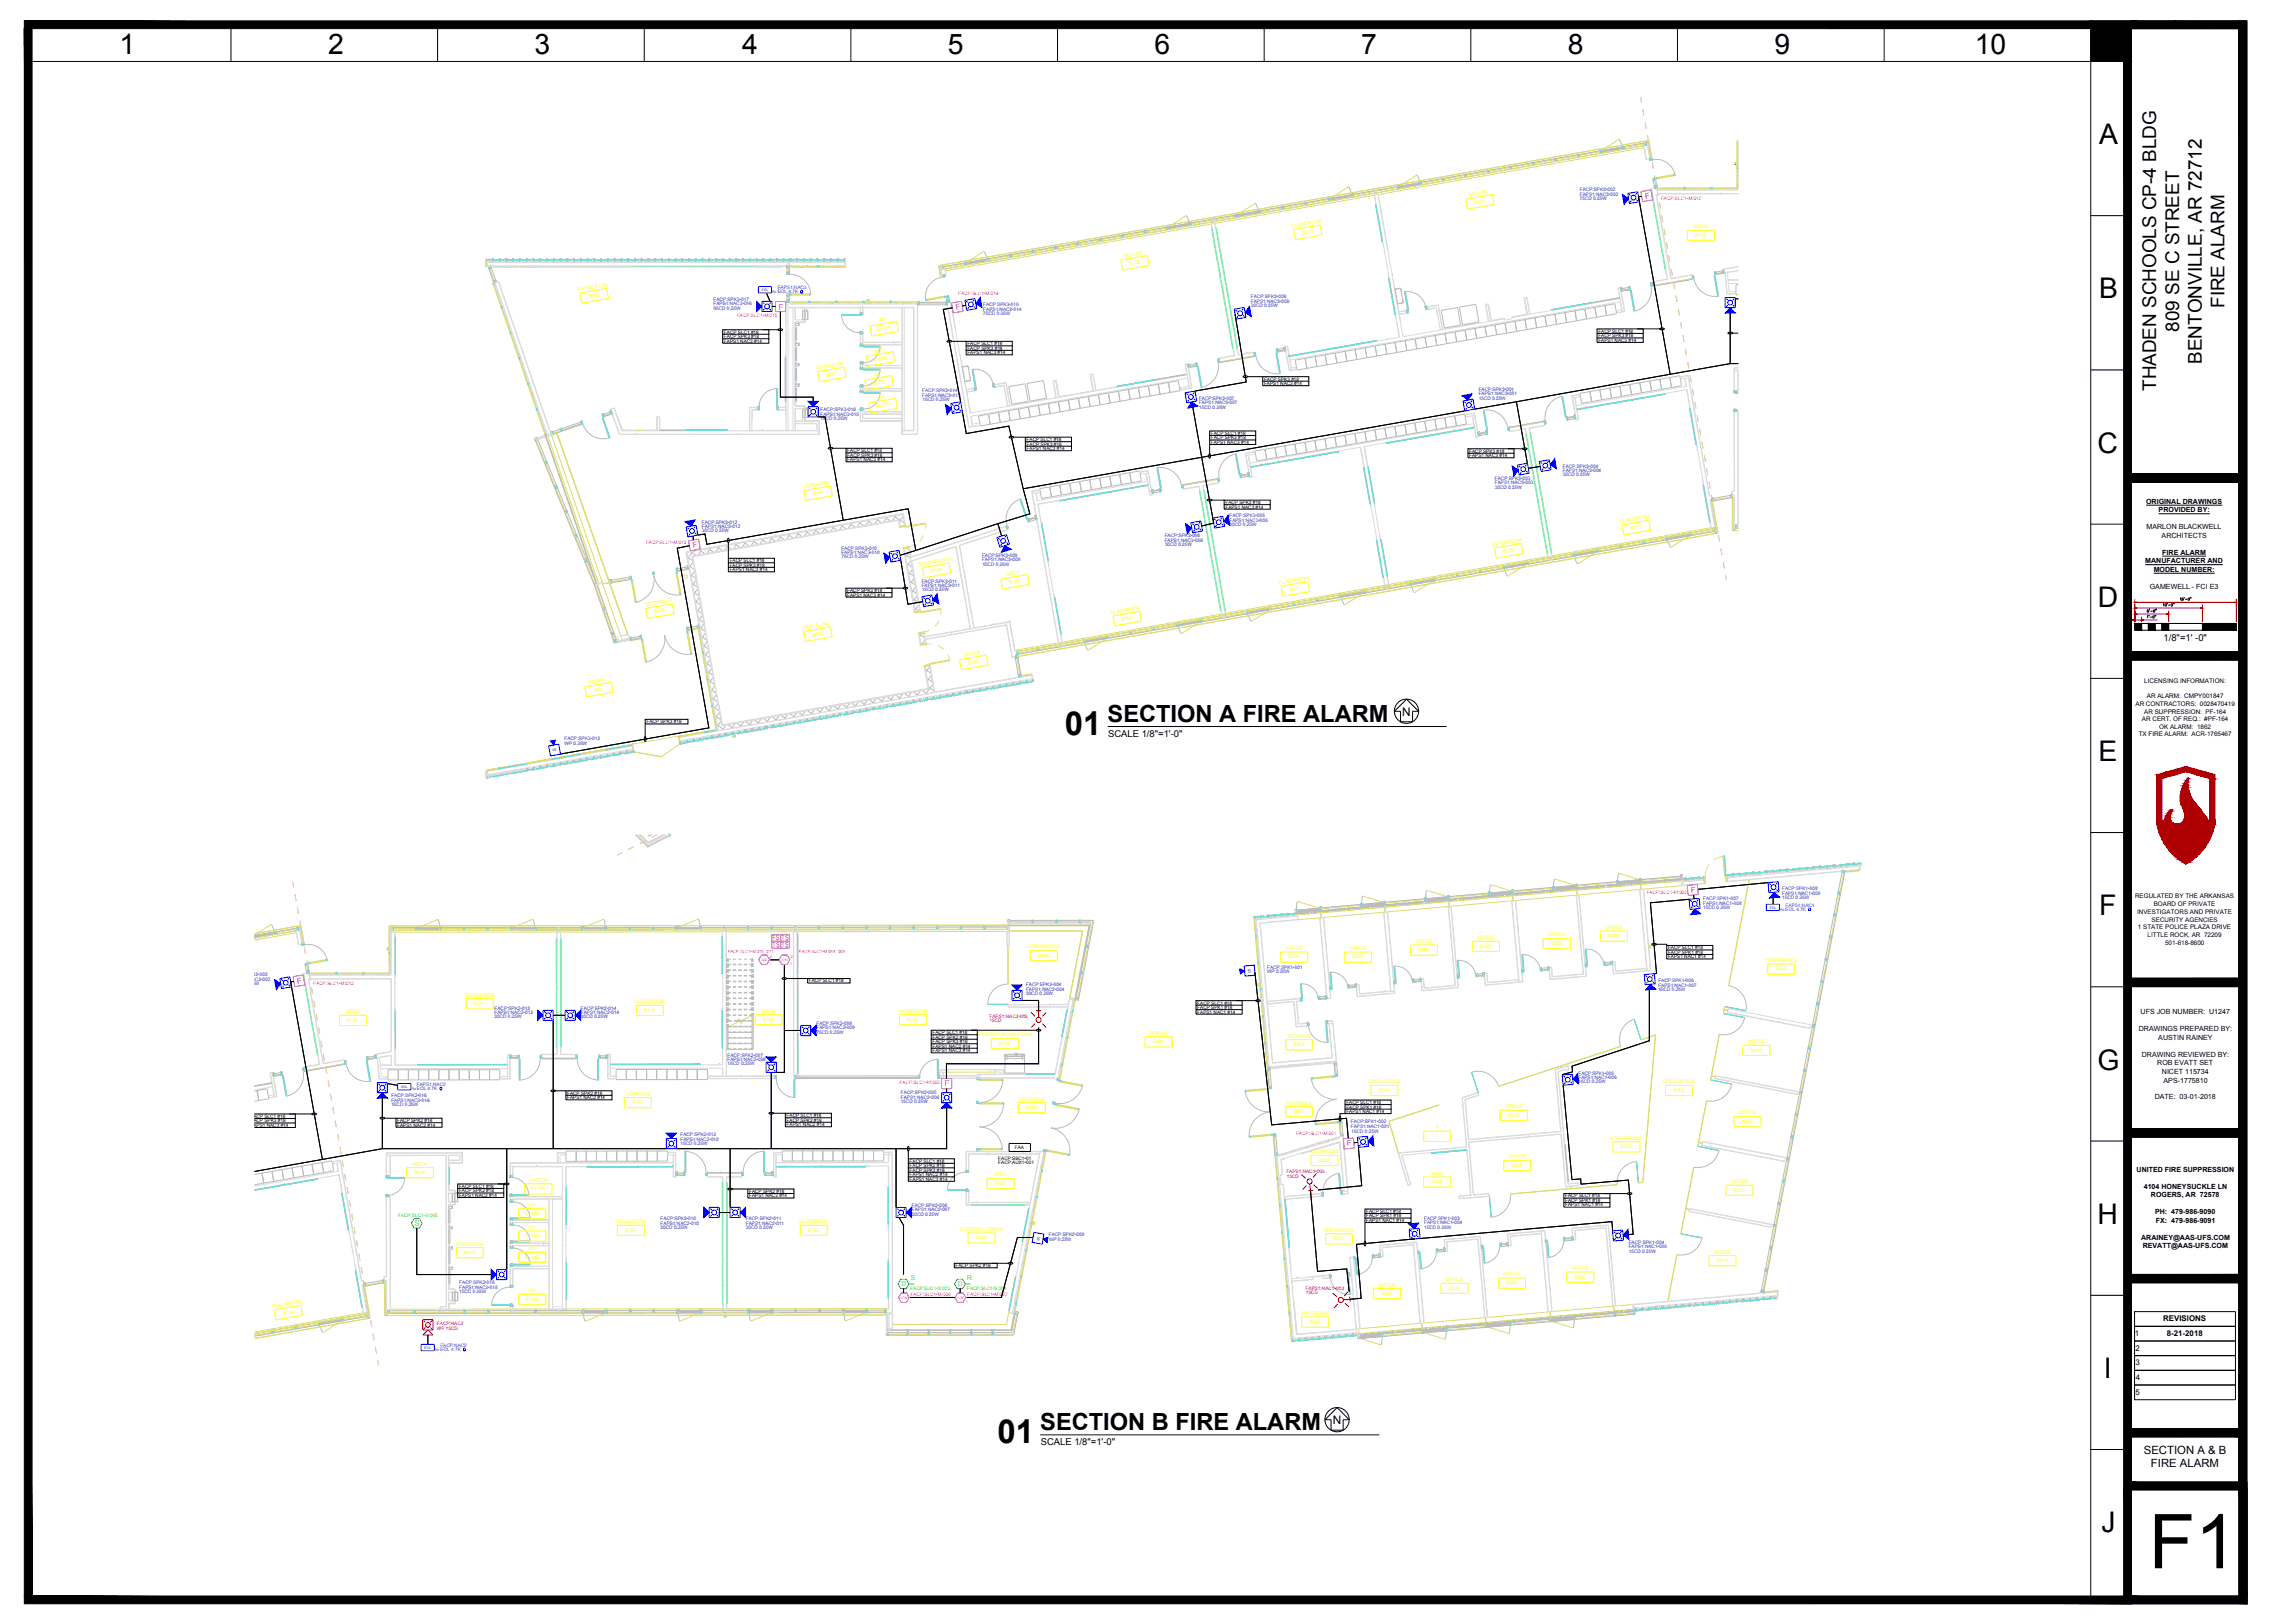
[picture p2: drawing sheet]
<svg xmlns="http://www.w3.org/2000/svg" width="1067mm" height="762mm" viewBox="0 0 1067 762" stroke-linecap="round" stroke-linejoin="round" font-family="sans-serif">
<defs><g id="words">
<text font-size="35.5" x="1009" y="736">F1</text>
<g font-size="15.5">
<text x="500" y="345">01</text>
<text x="468" y="678">01</text>
</g>
<g font-size="13.3">
<text x="56" y="25">1</text>
<text x="154" y="25">2</text>
<text x="251" y="25">3</text>
<text x="348" y="25">4</text>
<text x="445" y="25">5</text>
<text x="542" y="25">6</text>
<text x="639" y="25">7</text>
<text x="736" y="25">8</text>
<text x="833" y="25">9</text>
<text x="927" y="25">10</text>
<text x="986" y="68">A</text>
<text x="986" y="140">B</text>
<text x="985" y="213">C</text>
<text x="985" y="285">D</text>
<text x="985" y="357">E</text>
<text x="986" y="430">F</text>
<text x="985" y="502">G</text>
<text x="985" y="575">H</text>
<text x="988" y="647">I</text>
<text x="987" y="719">J</text>
</g>
<g font-size="11.1">
<text x="520" y="339">SECTION A FIRE ALARM</text>
<text x="488" y="671">SECTION B FIRE ALARM</text>
</g>
<g font-size="8.9">
<text x="1044" y="145" transform="rotate(-90 1044 145)">FIRE ALARM</text>
<text x="1023" y="156" transform="rotate(-90 1023 156)">809 SE C STREET</text>
<text x="1034" y="171" transform="rotate(-90 1034 171)">BENTONVILLE, AR 72712</text>
<text x="1012" y="184" transform="rotate(-90 1012 184)">THADEN SCHOOLS CP-4 BLDG</text>
</g>
<g font-size="5.5">
<text x="658" y="336">N</text>
<text x="626" y="669">N</text>
</g>
<g font-size="5.3">
<text x="1007" y="683">SECTION A &amp; B</text>
<text x="1010" y="689">FIRE ALARM</text>
</g>
<g font-size="4.4">
<text x="1016" y="301">1/8&quot;=1' -0&quot;</text>
<text x="520" y="346">SCALE 1/8&quot;=1'-0&quot;</text>
<text x="489" y="679">SCALE 1/8&quot;=1'-0&quot;</text>
</g>
<g font-size="3.7" fill="#f0f">
<text x="773" y="93" transform="rotate(-10 773 93)">F</text>
<text x="366" y="145">F</text>
<text x="449" y="146" transform="rotate(-10 449 146)">F</text>
<text x="325" y="257" transform="rotate(-10 325 257)">F</text>
<text x="794" y="419" transform="rotate(-5 794 419)">F</text>
<text x="140" y="462" transform="rotate(-9 140 462)">F</text>
<text x="444" y="510">F</text>
<text x="633" y="538" transform="rotate(-5 633 538)">F</text>
</g>
<text font-size="3.7" fill="#37dd00" x="195" y="576">S</text>
<g font-size="3.7">
<text x="1016" y="620">REVISIONS</text>
<text x="1002" y="627">1</text>
<text x="1017" y="627">8-21-2018</text>
<text x="1003" y="634">2</text>
<text x="1003" y="641">3</text>
<text x="1003" y="648">4</text>
<text x="1003" y="655">5</text>
</g>
<g font-size="3.3">
<text x="1008" y="236">ORIGINAL DRAWINGS</text>
<text x="1014" y="240">PROVIDED BY:</text>
<text x="1008" y="248">MARLON BLACKWELL</text>
<text x="1015" y="252">ARCHITECTS</text>
<text x="1015" y="260">FIRE ALARM</text>
<text x="1007" y="264">MANUFACTURER AND</text>
<text x="1011" y="268">MODEL NUMBER:</text>
<text x="1009" y="276">GAMEWELL - FCI E3</text>
<text x="1005" y="476">UFS JOB NUMBER: U1247</text>
<text x="1004" y="484">DRAWINGS PREPARED BY:</text>
<text x="1013" y="488">AUSTIN RAINEY</text>
<text x="1006" y="496">DRAWING REVIEWED BY:</text>
<text x="1013" y="500">ROB EVATT SET</text>
<text x="1015" y="504">NICET 115734</text>
<text x="1016" y="508">APS-1775810</text>
<text x="1012" y="516">DATE: 03-01-2018</text>
<text x="1003" y="550">UNITED FIRE SUPPRESSION</text>
<text x="1007" y="558">4104 HONEYSUCKLE LN</text>
<text x="1010" y="562">ROGERS, AR 72578</text>
<text x="1012" y="570">PH: 479-986-9090</text>
<text x="1012" y="574">FX: 479-986-9091</text>
<text x="1005" y="582">ARAINEY@AAS-UFS.COM</text>
<text x="1006" y="586">REVATT@AAS-UFS.COM</text>
</g>
<g font-size="3.3" fill="#f0f">
<text x="363" y="441">FS</text>
<text x="367" y="441">TS</text>
<text x="363" y="445">TS</text>
<text x="367" y="445">TS</text>
</g>
<g font-size="3.1" fill="#37dd00">
<text x="423" y="604">D</text>
<text x="428" y="601">S</text>
<text x="450" y="604">D</text>
<text x="454" y="601">R</text>
</g>
<g font-size="3">
<text x="1007" y="321">LICENSING INFORMATION:</text>
<text x="1008" y="328">AR ALARM: CMPY001847</text>
<text x="1003" y="331">AR CONTRACTORS: 0028470419</text>
<text x="1007" y="335">AR SUPPRESSION: PF-164</text>
<text x="1006" y="339">AR CERT. OF REQ.: #PF-164</text>
<text x="1004" y="346">TX FIRE ALARM: ACR-1765467</text>
<text x="1014" y="342">OK ALARM: 1862</text>
<text x="1002" y="422">REGULATED BY THE ARKANSAS</text>
<text x="1011" y="425">BOARD OF PRIVATE</text>
<text x="1003" y="429">INVESTIGATORS AND PRIVATE</text>
<text x="1004" y="436">1 STATE POLICE PLAZA DRIVE</text>
<text x="1010" y="433">SECURITY AGENCIES</text>
<text x="1008" y="440">LITTLE ROCK, AR 72209</text>
<text x="1017" y="444">501-618-8600</text>
</g>
<g font-size="2.2" fill="#00f">
<text x="742" y="90">FACP:SPK3•002</text>
<text x="742" y="94">75CD 0.25W</text>
<text x="742" y="92">FAPS1:NAC3•002</text>
<text x="335" y="143">FAPS1:NAC3•016</text>
<text x="335" y="141">FACP:SPK3•017</text>
<text x="462" y="144">FACP:SPK3•015</text>
<text x="587" y="142">FAPS1:NAC3•008</text>
<text x="587" y="140">FACP:SPK3•008</text>
<text x="335" y="145">95CD 0.25W</text>
<text x="462" y="148">75CD 0.25W</text>
<text x="462" y="146">FAPS1:NAC3•014</text>
<text x="587" y="144">30CD 0.25W</text>
<text x="433" y="184">FACP:SPK3•014</text>
<text x="694" y="186">FAPS1:NAC3•001</text>
<text x="694" y="184">FACP:SPK3•001</text>
<text x="433" y="186">FAPS1:NAC3•013</text>
<text x="433" y="188">15CD 0.25W</text>
<text x="563" y="192">15CD 0.25W</text>
<text x="563" y="190">FAPS1:NAC3•007</text>
<text x="563" y="188">FACP:SPK3•007</text>
<text x="694" y="188">15CD 0.25W</text>
<text x="385" y="197">15CD 0.25W</text>
<text x="385" y="195">FAPS1:NAC3•015</text>
<text x="385" y="193">FACP:SPK3•016</text>
<text x="734" y="222">FAPS1:NAC3•004</text>
<text x="734" y="220">FACP:SPK3•004</text>
<text x="702" y="227">FAPS1:NAC3•003</text>
<text x="702" y="225">FACP:SPK3•003</text>
<text x="734" y="224">30CD 0.25W</text>
<text x="702" y="229">30CD 0.25W</text>
<text x="330" y="246">FACP:SPK3•012</text>
<text x="577" y="245">FAPS1:NAC3•005</text>
<text x="577" y="243">FACP:SPK3•005</text>
<text x="330" y="250">30CD 0.25W</text>
<text x="330" y="248">FAPS1:NAC3•012</text>
<text x="577" y="247">30CD 0.25W</text>
<text x="547" y="254">FAPS1:NAC3•006</text>
<text x="547" y="252">FACP:SPK3•006</text>
<text x="547" y="257">30CD 0.25W</text>
<text x="395" y="262">75CD 0.25W</text>
<text x="395" y="260">FAPS1:NAC3•010</text>
<text x="395" y="258">FACP:SPK3•010</text>
<text x="461" y="264">FAPS1:NAC3•009</text>
<text x="461" y="261">FACP:SPK3•009</text>
<text x="461" y="266">15CD 0.25W</text>
<text x="433" y="276">FAPS1:NAC3•011</text>
<text x="433" y="274">FACP:SPK3•011</text>
<text x="433" y="278">15CD 0.25W</text>
<text x="265" y="348">FACP:SPK3•013</text>
<text x="261" y="353" transform="rotate(-100 261 353)">S</text>
<text x="265" y="350">WP 0.25W</text>
<text x="837" y="418">FACP:SPK1•008</text>
<text x="800" y="425">FAPS1:NAC1•008</text>
<text x="800" y="423">FACP:SPK1•007</text>
<text x="837" y="422">15CD 0.25W</text>
<text x="837" y="420">FAPS1:NAC1•009</text>
<text x="800" y="427">15CD 0.25W</text>
<text x="587" y="455" transform="rotate(175 587 455)">S</text>
<text x="595" y="455">FACP:SPK1•001</text>
<text x="109" y="460">FAPS1:NAC3•002</text>
<text x="109" y="458">FACP:SPK3•002</text>
<text x="595" y="457">WP 0.25W</text>
<text x="779" y="461">FACP:SPK1•006</text>
<text x="109" y="462">75CD 0.25W</text>
<text x="482" y="467">30CD 0.25W</text>
<text x="482" y="465">FAPS1:NAC2•004</text>
<text x="482" y="463">FACP:SPK2•004</text>
<text x="779" y="465">15CD 0.25W</text>
<text x="779" y="463">FAPS1:NAC1•007</text>
<text x="232" y="478">30CD 0.25W</text>
<text x="232" y="476">FAPS1:NAC2•013</text>
<text x="232" y="474">FACP:SPK2•013</text>
<text x="273" y="478">30CD 0.25W</text>
<text x="273" y="476">FAPS1:NAC2•014</text>
<text x="273" y="474">FACP:SPK2•014</text>
<text x="383" y="485">75CD 0.25W</text>
<text x="383" y="483">FAPS1:NAC2•009</text>
<text x="383" y="481">FACP:SPK2•008</text>
<text x="342" y="496">FACP:SPK2•007</text>
<text x="342" y="498">FAPS1:NAC2•008</text>
<text x="342" y="500">15CD 0.25W</text>
<text x="741" y="509">15CD 0.25W</text>
<text x="741" y="507">FAPS1:NAC1•006</text>
<text x="741" y="505">FACP:SPK1•005</text>
<text x="184" y="515">FACP:SPK2•016</text>
<text x="423" y="516">FAPS1:NAC2•006</text>
<text x="423" y="514">FACP:SPK2•005</text>
<text x="184" y="519">15CD 0.25W</text>
<text x="184" y="517">FAPS1:NAC2•016</text>
<text x="423" y="518">15CD 0.25W</text>
<text x="634" y="527">FACP:SPK1•002</text>
<text x="320" y="534">FACP:SPK2•012</text>
<text x="634" y="529">FAPS1:NAC1•001</text>
<text x="635" y="532">15CD 0.25W</text>
<text x="320" y="538">15CD 0.25W</text>
<text x="320" y="536">FAPS1:NAC2•012</text>
<text x="428" y="569">FAPS1:NAC2•007</text>
<text x="428" y="567">FACP:SPK2•006</text>
<text x="310" y="575">FAPS1:NAC2•010</text>
<text x="310" y="573">FACP:SPK2•010</text>
<text x="350" y="575">FAPS1:NAC2•011</text>
<text x="350" y="573">FACP:SPK2•011</text>
<text x="428" y="571">30CD 0.25W</text>
<text x="669" y="575">FAPS1:NAC1•004</text>
<text x="669" y="573">FACP:SPK1•003</text>
<text x="310" y="577">30CD 0.25W</text>
<text x="350" y="577">30CD 0.25W</text>
<text x="492" y="581">FACP:SPK2•009</text>
<text x="669" y="577">15CD 0.25W</text>
<text x="487" y="582" transform="rotate(10 487 582)">S</text>
<text x="492" y="582">WP 0.25W</text>
<text x="765" y="586">FAPS1:NAC1•005</text>
<text x="765" y="584">FACP:SPK1•004</text>
<text x="765" y="588">15CD 0.25W</text>
<text x="216" y="605">FAPS1:NAC2•015</text>
<text x="216" y="603">FACP:SPK2•015</text>
<text x="216" y="607">15CD 0.25W</text>
</g>
<g font-size="2.2" fill="#ff0">
<text x="690" y="92" transform="rotate(-10 690 92)">BIO LAB</text>
<text x="692" y="96" transform="rotate(-10 692 96)">B113</text>
<text x="607" y="107" transform="rotate(-10 607 107)">CLASSROOM</text>
<text x="795" y="107">MECH</text>
<text x="612" y="110" transform="rotate(-10 612 110)">B110</text>
<text x="796" y="111">B115</text>
<text x="528" y="121" transform="rotate(-10 528 121)">BIO LAB</text>
<text x="530" y="124" transform="rotate(-10 530 124)">B108</text>
<text x="271" y="137" transform="rotate(-10 271 137)">PHYSICS LAB</text>
<text x="276" y="140" transform="rotate(-10 276 140)">B106</text>
<text x="412" y="156" transform="rotate(-10 412 156)">B107A</text>
<text x="413" y="151" transform="rotate(-10 413 151)">WC</text>
<text x="411" y="166" transform="rotate(-11 411 166)">WC</text>
<text x="384" y="174" transform="rotate(-10 384 174)">BATHROOM</text>
<text x="410" y="170" transform="rotate(-10 410 170)">B107B</text>
<text x="388" y="177" transform="rotate(-10 388 177)">B107</text>
<text x="410" y="177" transform="rotate(-10 410 177)">WC</text>
<text x="409" y="181" transform="rotate(-10 409 181)">B107C</text>
<text x="411" y="192" transform="rotate(-10 411 192)">B107D</text>
<text x="412" y="188" transform="rotate(-10 412 188)">WC</text>
<text x="378" y="229" transform="rotate(-10 378 229)">CORRIDOR</text>
<text x="382" y="233" transform="rotate(-10 382 233)">B101</text>
<text x="761" y="246" transform="rotate(-10 761 246)">CLASSROOM</text>
<text x="766" y="249" transform="rotate(-10 766 249)">B114</text>
<text x="701" y="257" transform="rotate(-10 701 257)">CLASSROOM</text>
<text x="706" y="260" transform="rotate(-10 706 260)">B112</text>
<text x="431" y="266" transform="rotate(-10 431 266)">SOUNDBOOTH</text>
<text x="437" y="269" transform="rotate(-10 437 269)">B104</text>
<text x="473" y="270" transform="rotate(-10 473 270)">MECH</text>
<text x="474" y="274" transform="rotate(-10 474 274)">B105</text>
<text x="601" y="274" transform="rotate(-10 601 274)">CLASSROOM</text>
<text x="606" y="278" transform="rotate(-10 606 278)">B111</text>
<text x="303" y="285" transform="rotate(-10 303 285)">VESTIBULE</text>
<text x="307" y="288" transform="rotate(-10 307 288)">B128</text>
<text x="522" y="288" transform="rotate(-10 522 288)">CLASSROOM</text>
<text x="527" y="291" transform="rotate(-10 527 291)">B109</text>
<text x="377" y="296" transform="rotate(-10 377 296)">REELS LAB</text>
<text x="381" y="299" transform="rotate(-10 381 299)">B102</text>
<text x="453" y="308" transform="rotate(-10 453 308)">OFFICE</text>
<text x="455" y="312" transform="rotate(-10 455 312)">B103</text>
<text x="277" y="321" transform="rotate(-10 277 321)">PORCH</text>
<text x="279" y="325" transform="rotate(-10 279 325)">B01</text>
<text x="754" y="436">OFFICE</text>
<text x="665" y="443">OFFICE</text>
<text x="694" y="441">OFFICE</text>
<text x="727" y="440">OFFICE</text>
<text x="728" y="444">B308</text>
<text x="755" y="440">B309</text>
<text x="482" y="445">CONFERENCE</text>
<text x="487" y="449">B124</text>
<text x="604" y="446">OFFICE</text>
<text x="605" y="450">B304</text>
<text x="634" y="446">OFFICE</text>
<text x="635" y="450">B305</text>
<text x="666" y="447">B306</text>
<text x="695" y="445">B307</text>
<text x="829" y="452">CONFERENCE</text>
<text x="834" y="456">B310</text>
<text x="218" y="468">CLASSROOM</text>
<text x="223" y="472">B117</text>
<text x="298" y="471">CLASSROOM</text>
<text x="163" y="476">MECH</text>
<text x="163" y="480">B115</text>
<text x="302" y="475">B119</text>
<text x="358" y="475">MECH</text>
<text x="358" y="479">B121</text>
<text x="422" y="475">WORKROOM</text>
<text x="426" y="479">B123</text>
<text x="540" y="486">PORCH</text>
<text x="459" y="487">STUDENT WORK ROOM</text>
<text x="469" y="491">B125</text>
<text x="541" y="490">B201</text>
<text x="605" y="487">STORAGE</text>
<text x="607" y="491">B303</text>
<text x="821" y="490">OFFICE</text>
<text x="822" y="494">B311</text>
<text x="643" y="509">OPEN OFFICE</text>
<text x="781" y="509">OPEN OFFICE</text>
<text x="293" y="514">CORRIDOR</text>
<text x="647" y="513">B302</text>
<text x="786" y="513">B302</text>
<text x="297" y="518">B101</text>
<text x="478" y="517">VESTIBULE</text>
<text x="482" y="521">B129</text>
<text x="604" y="519">VESTIBULE</text>
<text x="707" y="520">OFFICE</text>
<text x="608" y="523">B301</text>
<text x="708" y="524">B316</text>
<text x="816" y="523">OFFICE</text>
<text x="818" y="527">B312</text>
<text x="674" y="530">?</text>
<text x="674" y="534">?</text>
<text x="756" y="535">CONFERENCE</text>
<text x="761" y="539">B317</text>
<text x="616" y="542">BATHROOM</text>
<text x="619" y="545">B320</text>
<text x="708" y="544">OFFICE</text>
<text x="194" y="547">MECH</text>
<text x="194" y="551">B116</text>
<text x="672" y="552">MAIL</text>
<text x="710" y="548">B319</text>
<text x="248" y="555">JANITOR</text>
<text x="467" y="552">ELEC</text>
<text x="467" y="556">B127</text>
<text x="672" y="556">B318</text>
<text x="813" y="555">OFFICE</text>
<text x="249" y="559">B118A</text>
<text x="814" y="559">B313</text>
<text x="248" y="567">WC</text>
<text x="247" y="570">B118B</text>
<text x="289" y="574">CLASSROOM</text>
<text x="375" y="574">CLASSROOM</text>
<text x="246" y="581">B118C</text>
<text x="248" y="577">WC</text>
<text x="294" y="578">B120</text>
<text x="379" y="578">B122</text>
<text x="451" y="578">STUDENT LOUNGE</text>
<text x="458" y="582">B126</text>
<text x="622" y="578">BREAKROOM</text>
<text x="214" y="585">BATHROOM</text>
<text x="248" y="587">WC</text>
<text x="626" y="582">B321</text>
<text x="218" y="589">B118</text>
<text x="246" y="591">B118D</text>
<text x="805" y="589">OFFICE</text>
<text x="806" y="593">B314</text>
<text x="706" y="599">OFFICE</text>
<text x="738" y="596">OFFICE</text>
<text x="647" y="604">OFFICE</text>
<text x="679" y="602">OFFICE</text>
<text x="680" y="606">B324</text>
<text x="707" y="603">B325</text>
<text x="739" y="600">B326</text>
<text x="247" y="611">B118E</text>
<text x="248" y="607">WC</text>
<text x="648" y="608">B323</text>
<text x="128" y="614" transform="rotate(-10 128 614)">CLASSROOM</text>
<text x="133" y="617" transform="rotate(-10 133 617)">B114</text>
<text x="611" y="617">BATHROOM</text>
<text x="615" y="621">B322</text>
</g>
<g font-size="2.2" fill="#f0f">
<text x="780" y="94">FACP:SLC1•M:012</text>
<text x="450" y="139">FACP:SLC1•M:014</text>
<text x="346" y="149">FACP:SLC1•M:015</text>
<text x="303" y="255">FACP:SLC1•M:013</text>
<text x="773" y="420">FACP:SLC1•M:002</text>
<text x="147" y="462">FACP:SLC1•M:012</text>
<text x="422" y="509">FACP:SLC1•M:005</text>
<text x="609" y="533">FACP:SLC1•M:001</text>
<text x="428" y="609">FACP:SLC1•M:006</text>
<text x="454" y="609">FACP:SLC1•M:007</text>
</g>
<g font-size="2.2" fill="#003fff">
<text x="365" y="138">EOL 4.7K</text>
<text x="365" y="136">FAPS1:NAC3</text>
<text x="838" y="426">FAPS1:NAC1</text>
<text x="838" y="428">EOL 4.7K</text>
<text x="196" y="510">FAPS1:NAC2</text>
<text x="196" y="512">EOL 4.7K</text>
<text x="207" y="634">EOL 4.7K</text>
<text x="207" y="632">FACP:NAC2</text>
</g>
<g font-size="2.2">
<text x="340" y="157">FACP SLC1 #18</text>
<text x="340" y="159">FACP SPK3 #18</text>
<text x="340" y="161">FAPS1 NAC3 #14</text>
<text x="750" y="156">FACP SLC1 #18</text>
<text x="750" y="158">FACP SPK3 #18</text>
<text x="750" y="161">FAPS1 NAC3 #14</text>
<text x="454" y="162">FACP SLC1 #18</text>
<text x="454" y="164">FACP SPK3 #18</text>
<text x="454" y="166">FAPS1 NAC3 #14</text>
<text x="594" y="179">FACP SPK3 #18</text>
<text x="594" y="181">FAPS1 NAC3 #14</text>
<text x="482" y="207">FACP SLC1 #18</text>
<text x="482" y="209">FACP SPK3 #18</text>
<text x="569" y="204">FACP SLC1 #18</text>
<text x="569" y="206">FACP SPK3 #18</text>
<text x="569" y="208">FAPS1 NAC3 #14</text>
<text x="398" y="212">FACP SLC1 #18</text>
<text x="398" y="214">FACP SPK3 #18</text>
<text x="482" y="211">FAPS1 NAC3 #14</text>
<text x="690" y="213">FACP SPK3 #18</text>
<text x="690" y="215">FAPS1 NAC3 #14</text>
<text x="398" y="217">FAPS1 NAC3 #14</text>
<text x="575" y="237">FACP SPK3 #18</text>
<text x="575" y="239">FAPS1 NAC3 #14</text>
<text x="343" y="264">FACP SLC1 #18</text>
<text x="343" y="266">FACP SPK3 #18</text>
<text x="343" y="268">FAPS1 NAC3 #14</text>
<text x="398" y="278">FACP SPK3 #18</text>
<text x="398" y="280">FAPS1 NAC3 #14</text>
<text x="304" y="340">FACP SPK3 #18</text>
<text x="783" y="446">FACP SLC1 #18</text>
<text x="783" y="448">FACP SPK1 #18</text>
<text x="783" y="450">FAPS1 NAC1 #14</text>
<text x="380" y="461">FACP SLC1 #18</text>
<text x="562" y="472">FACP SLC1 #18</text>
<text x="562" y="474">FACP SPK1 #18</text>
<text x="562" y="476">FAPS1 NAC1 #14</text>
<text x="438" y="486">FACP SLC1 #18</text>
<text x="438" y="488">FACP SPK2 #18</text>
<text x="438" y="490">FACP SPK3 #18</text>
<text x="438" y="492">FAPS1 NAC2 #14</text>
<text x="438" y="494">FAPS1 NAC3 #14</text>
<text x="266" y="514">FACP SPK2 #18</text>
<text x="266" y="516">FAPS1 NAC2 #14</text>
<text x="632" y="518">FACP SLC1 #18</text>
<text x="632" y="520">FACP SPK1 #18</text>
<text x="118" y="525">FACP SLC1 #18</text>
<text x="118" y="527">FACP SPK3 #18</text>
<text x="187" y="527">FACP SPK2 #18</text>
<text x="369" y="525">FACP SLC1 #18</text>
<text x="369" y="527">FACP SPK2 #18</text>
<text x="632" y="523">FAPS1 NAC1 #14</text>
<text x="118" y="529">FAPS1 NAC3 #14</text>
<text x="187" y="529">FAPS1 NAC2 #14</text>
<text x="369" y="529">FAPS1 NAC2 #14</text>
<text x="477" y="540">FAA</text>
<text x="427" y="546">FACP SLC1 #18</text>
<text x="469" y="545">FACP:SBC1•01</text>
<text x="427" y="548">FACP SPK2 #18</text>
<text x="427" y="550">FACP SPK3 #18</text>
<text x="469" y="547">FACP:AUX1•001</text>
<text x="216" y="558">FACP SLC1 #18</text>
<text x="427" y="552">FAPS1 NAC2 #14</text>
<text x="427" y="554">FAPS1 NAC3 #14</text>
<text x="216" y="560">FACP SPK2 #18</text>
<text x="216" y="562">FAPS1 NAC2 #14</text>
<text x="352" y="560">FACP SPK2 #18</text>
<text x="352" y="562">FAPS1 NAC2 #14</text>
<text x="735" y="562">FACP SLC1 #18</text>
<text x="642" y="569">FACP SLC1 #18</text>
<text x="735" y="564">FACP SPK1 #18</text>
<text x="735" y="566">FAPS1 NAC1 #14</text>
<text x="642" y="572">FACP SPK1 #18</text>
<text x="642" y="574">FAPS1 NAC1 #14</text>
<text x="449" y="595">FACP SPK2 #18</text>
</g>
<g font-size="2.2" fill="#f00">
<text x="465" y="478">FAPS1:NAC2•005</text>
<text x="465" y="480">15CD</text>
<text x="604" y="551">FAPS1:NAC1•002</text>
<text x="604" y="553">15CD</text>
<text x="613" y="606">FAPS1:NAC1•003</text>
<text x="613" y="608">15CD</text>
<text x="205" y="622">FACP:NAC2</text>
<text x="205" y="624">WP 15CD</text>
</g>
<g font-size="2.2" fill="#37dd00">
<text x="187" y="572">FACP:SLC1•S:005</text>
<text x="427" y="606">FACP:SLC1•S:003</text>
<text x="454" y="606">FACP:SLC1•S:004</text>
</g>
<g font-size="2" fill="#f0f">
<text x="342" y="448">FACP:SLC1•M:010, 011</text>
<text x="361" y="450">2</text>
<text x="371" y="450">2</text>
<text x="375" y="448">FACP:SLC1•M:008, 009</text>
</g>
<g font-size="1.6" fill="#003fff">
<text x="358" y="137">EOL</text>
<text x="363" y="138">Re</text>
<text x="831" y="427">EOL</text>
<text x="836" y="428">Re</text>
<text x="188" y="511">EOL</text>
<text x="193" y="512">Re</text>
<text x="199" y="633">EOL</text>
<text x="204" y="634">Re</text>
</g>
<g font-size="1.6" fill="#f0f">
<text x="357" y="451">AIM</text>
<text x="362" y="453">1</text>
<text x="367" y="451">AIM</text>
<text x="371" y="453">1</text>
<text x="423" y="610">AOM</text>
<text x="427" y="612">1</text>
<text x="449" y="610">AOM</text>
<text x="454" y="612">1</text>
</g>
</g></defs>
<!-- layer: 0 -->
<g fill="none" stroke="#000" stroke-width=".47">
<path d="M108 10v19M205 10v19M302 10v19M400 10v19M497 10v19M594 10v19M691 10v19M788 10v19M885 10v19M982 10v743M11 29h990M771 92h-2l15 84"/>
<path d="M982 101h19M360 138l2 4M339 157v-2h22v2M339 159v-2h22v2M339 159h22v2h-22zM358 155h8a.8 .8 0 0 1 1-1 .8 .8 0 0 1 0 1h-2M363 144h1M366 146v40h16v2M447 145h-4l8 44M454 143l-2 1M580 148l5 31-24 5M750 157v-3h22v3"/>
<path d="M750 159v-2h22v2M750 159h22v2h-22zM769 154h11a.9 .9 0 0 1 1 0 .9 .9 0 0 1 0 1l-2-1M812 147v24M813 156a.9 .9 0 0 0-1 0 .9 .9 0 0 0 0 1l4-1M815 140h1M447 160a.9 .9 0 0 0-1 0 .9 .9 0 0 0-1 1l9-1M454 162v-2h21v2M454 164v-2h21v2M454 164h21v3h-21zM586 177a.9 .9 0 0 0-1-1 .9 .9 0 0 0-1 1h9M593 179v-2h22v2"/>
<path d="M593 179h22v2h-22zM784 176l-72 13M812 171h4M812 171l-28 5M982 174h19M384 196h3l9 48M452 193l2 11 20-4 6 29M560 191l4 24M688 193l-124 22M712 189l-20 3M712 189l5 28M391 210a.9 .9 0 0 0-1 0 .9 .9 0 0 0-1 1l8-1"/>
<path d="M397 213v-3h22v3M397 215v-2h22v2M397 215h22v2h-22zM476 205a.9 .9 0 0 0-1 0 .9 .9 0 0 0-1 1l7-1M481 207v-2h22v2M481 209v-2h22v2M481 209h22v3h-22zM564 215l6 31-6 1M564 215l-84 14M568 204v-2h22v2M568 207v-3h22v3M568 207h22v2h-22z"/>
<path d="M568 209v4a.9 .9 0 0 1 1 1 .9 .9 0 0 1-1 1v-2M689 213v-2h22v2M689 213h22v2h-22zM708 211l7-1a.9 .9 0 0 1 1 0 .9 .9 0 0 1 1 1h-2M723 219l-5 1M480 229l4 12-15 5M569 235a.8 .8 0 0 0-1-1 .8 .8 0 0 0-1 1h8M575 237v-2h21v2M575 237h21v2h-21zM324 256l-6 1 15 85-70 12M325 252l1 2M342 255v-1a.8 .8 0 0 0 1-1 .8 .8 0 0 0-1 0v9"/>
<path d="M396 244l-64 12-1-5h-3M396 244l30-5 4 19M430 258l-7 3M469 246l1 6M469 246l-39 12M982 246h19M342 264v-2h22v2M342 266v-2h22v2M342 266h22v2h-22zM397 278v-2h22v2M397 278h22v2h-22zM416 276h8a.9 .9 0 0 1 1-1 .9 .9 0 0 1 1 1h-2"/>
<path d="M423 263l3 21 7-2M982 319h19M303 338h20v2h-20zM303 340v6a.9 .9 0 0 1 1 1 .9 .9 0 0 1-1 1v-2M655 334l5-6 6 6h-3v5h-5v-5zM520 341h159M982 391h19M830 414l-33 4M793 422l-18 2 3 33h-1M795 420v2M833 421v4M362 451h4"/>
<path d="M368 453v31M369 459a.9 .9 0 0 0-1 0 .9 .9 0 0 0 0 1l11-1M379 459h20v3h-20zM589 457l8 71 35-3 1 9M778 443a1 1 0 0 0-2 0 .9 .9 0 0 0 0 1l7-1v1M783 446v-2h21v2M783 448v-2h21v2M783 448h21v2h-21zM138 461h-2l15 83M260 477h5M260 479v60M480 470h8v5"/>
<path d="M562 472v-2h21v2M562 474v-2h21v2M562 474h21v2h-21zM580 470h10a.9 .9 0 0 1 1-1 .9 .9 0 0 1 0 1h-1M774 465v24l-36 12v2l-4 2M982 463h19M368 484v19h-3M368 484h8M437 486v-2h22v2M437 488v-2h22v2M437 490v-2h22v2M437 492v-2h22v2"/>
<path d="M437 492h22v2h-22zM456 484l31-1a.9 .9 0 0 1 1 0 .9 .9 0 0 1 0 1h-1M488 482v17h-44v7M180 516v23M182 509l5 1M261 512a.9 .9 0 0 0-1-1 .9 .9 0 0 0-1 1h7M266 514v-2h21v2M266 514h21v2h-21zM362 503v36M444 511v2M632 519v-3h21v3M734 505h.1"/>
<path d="M734 510l4 44 4-1v3l23-2 2 25-2 1M119 523h20v2h-20M136 523h11a.9 .9 0 0 1 1-1 .9 .9 0 0 1 0 1h-1M139 525v2h-20M139 527v2h-20M180 539h133M180 539l-61 11M181 525h-1a.9 .9 0 0 0-1-1 .9 .9 0 0 0 0 1h7M186 527v-2h22v2M186 527h22v2h-22zM238 539v57M318 539h103"/>
<path d="M343 539v28M363 523v-1a.8 .8 0 0 0-1 0 .8 .8 0 0 0-1 1h8M369 525v-2h21v2M369 527v-2h21v2M369 527h21v2h-21zM421 539v28M444 520v19h-23M474 537h10v4h-10zM632 521v-2h21v2M632 521h21v2h-21zM632 523h-3v1a.9 .9 0 0 1 1 1 .9 .9 0 0 1-1 1v-2M638 536l-2 1"/>
<path d="M638 539l1 18-20 2M982 536h19M215 558v-2h22v2M234 556h3a.9 .9 0 0 1 1-1 .9 .9 0 0 1 1 1h-2M344 558a.9 .9 0 0 0-1 0 .9 .9 0 0 0-1 1l9-1M426 546v-2h22v2M426 548v-2h22v2M426 550v-2h22v2M426 553v-3h22v3M426 553h22v2h-22zM426 540h1a.9 .9 0 0 0 0-1 .9 .9 0 0 0-1 0v5M615 559l4 38 13-1 2 10"/>
<path d="M196 577v21h35M215 560v-2h22v2M215 560h22v2h-22zM338 569h5M351 560v-2h22v2M351 560h22v2h-22zM422 572l2 3v23M641 570v-2h22v2M641 572v-2h22v2M641 572h22v2h-22zM641 574v9a.8 .8 0 0 1 1 1 .8 .8 0 0 1-1 1v-2M734 563v-3h22v3"/>
<path d="M734 565v-2h22v2M734 565h22v2h-22zM753 560h11a.9 .9 0 0 1 1 0 .9 .9 0 0 1 1 1l-2-1M757 578v-4l-90 7M448 593h20v2h-20zM466 593h8a.9 .9 0 0 1 1-1 .9 .9 0 0 1 0 1h-2M485 581h-7l-8 28h-16M664 582l-27 2 2 26h-5M424 605v2M427 609h21M451 605v2M982 608h19"/>
<path d="M201 627v4M488 674h160M628 661l6 6h-3v4h-6v-4h-3zM982 681h19"/>
<circle cx="660" cy="334" r="6"/>
<circle cx="628" cy="667" r="6"/>
</g>
<g fill="none" stroke="#f00" stroke-width=".47">
<path d="M774 67h.1M774 68h.1M774 69h.1M774 70l1 1M775 71h-1M775 73h.1M775 72h.1M775 74h.1M778 88h.1M228 124h.1M228 123h.1M229 123h.1"/>
<path d="M231 123h1M232 133h.1M232 134h.1M232 135h1M233 135h.1M233 123h.1M233 136h.1M233 136v1M234 138h-1M234 138v1M234 123h.1M234 139h.1"/>
<path d="M235 123h.1M236 123h.1M237 123h.1M238 123h1M239 123h-1M240 123h.1M242 123h.1M243 123h.1M245 123h.1M246 123h.1M246 123h-1M247 123h.1"/>
<path d="M248 123h.1M249 123h.1M250 123h.1M252 123h-1M253 123h.1M254 123h-1M254 123h.1M256 123h.1M257 123h1M259 123h.1M260 123h.1M261 123h-1"/>
<path d="M261 123h.1M262 123h.1M264 123h-1M265 123h.1M266 123h.1M267 123h.1M268 123h1M268 123h-1M270 123h.1M271 123h1M273 123h.1M274 123h.1"/>
<path d="M275 123h1M277 123h.1M278 123h.1M279 123h.1M280 123h.1M281 123h.1M282 123h1M283 123h-1M284 123h.1M285 123h1M287 123h.1M289 123h.1"/>
<path d="M290 123h.1M290 123h-1M291 123h.1M292 123h.1M293 123h.1M294 123h.1M295 123h.1M296 123h1M296 123h.1M298 123h-2M298 123h.1M300 123h.1"/>
<path d="M301 123h.1M303 123h.1M304 123h.1M305 123h-1M305 123h.1M306 123h.1M307 123h.1M309 123h-1M310 123h-1M311 123h.1M312 123h.1M312 123h-1"/>
<path d="M314 123h.1M315 123h.1M317 123h.1M318 123h.1M318 123h1M321 123h-1M322 123h.1M323 123h.1M324 123h.1M325 123h.1M326 123h.1M327 123h-1"/>
<path d="M328 123h.1M329 123h1M331 123h.1M332 123h1M334 123h.1M334 123h-1M335 123h.1M336 123h.1M337 123h.1M338 123h.1M339 123h.1M340 123h1"/>
<path d="M340 123h.1M341 123h-1M342 123h.1M343 123h1M345 123h.1M346 123h1M347 123h.1M348 123h.1M349 123h-1M349 123h.1M350 123h.1M351 123h.1"/>
<path d="M352 123h.1M353 123h.1M355 123h.1M356 123h.1M356 123h-1M357 123h1M359 123h.1M361 123h.1M362 123h.1M362 123h1M364 123h.1M366 123h-1"/>
<path d="M367 123h.1M368 123h.1M368 125h.1M369 123h.1M369 125h.1M370 123h.1M370 125h.1M370 124h.1M371 123h-1M372 123h.1M372 125h.1M372 125h-1"/>
<path d="M373 123h.1M373 125h1M375 123h.1M375 125h.1M376 123h.1M376 125h1M378 123h-1M378 125h.1M379 123h.1M379 125h.1M380 125h-2M380 123h.1"/>
<path d="M380 125h.1M381 123h.1M381 125h.1M382 123h.1M383 125h-1M383 123h.1M384 125h.1M384 123h.1M385 125h.1M385 123h-1M386 123h.1M386 125h.1"/>
<path d="M387 125h-1M387 123h.1M387 125h1M389 123h.1M389 125h.1M390 123h1M391 125h.1M392 123h.1M392 125h.1M393 123h-2M393 123h.1M394 125h-1"/>
<path d="M394 123h.1M395 125h-1M395 123h.1M396 125h.1M396 123h.1M397 125h.1M441 126h.1M441 126v1M441 127h.1M442 129h.1M442 128h.1M234 140h.1"/>
<path d="M235 141h-1M235 141h.1M235 142h.1M235 143h.1M236 144h.1M236 145h.1M236 146h.1M237 146h.1M237 147h.1M237 148h.1M237 149h.1M237 149h1"/>
<path d="M238 150h.1M238 151h.1M238 152h.1M238 152h1M239 153v1M239 155h.1M240 155h.1M240 156v1M240 156h.1M240 157v1M241 158h.1M241 159v1"/>
<path d="M372 142h.1M373 142h.1M374 142h.1M375 142h.1M376 142h.1M377 142h-1M377 142h1M379 142h.1M381 142h.1M382 142h.1M384 142h.1M385 142h-2"/>
<path d="M385 142h.1M386 142h.1M387 142h.1M388 142h.1M389 142h.1M390 142h.1M392 142h.1M392 142h-1M393 142h.1M395 142h.1M396 142h.1M398 142h.1"/>
<path d="M399 142h.1M399 142h-1M400 142h.1M401 142h.1M402 142h.1M403 142h.1M405 142h-1M406 142h.1M407 142h-2M407 142h.1M409 142h.1M410 142h1"/>
<path d="M412 142h.1M413 142h.1M414 142h-1M414 142h.1M415 142h.1M417 142h-1M418 142h.1M419 142h.1M420 142h2M420 142h.1M423 142h.1M424 142h1"/>
<path d="M426 142h.1M428 142h.1M429 142h-1M430 142h.1M431 142h.1M241 161h1M241 160v1M242 162h.1M242 163h.1M242 164h1M243 164h.1M243 165h.1"/>
<path d="M243 166h.1M243 166l1 1M244 167h-1M244 168h.1M244 169h1M245 170h.1M245 171h.1M245 172h.1M246 173h.1M246 174h.1M246 175h.1M247 177h.1"/>
<path d="M247 178h.1M247 178h1M248 179h.1M248 179v1M248 180h.1M248 181h1M248 182h1M249 183h.1M249 182v1M249 184h.1M250 185h.1M250 186h.1"/>
<path d="M250 187h.1M251 188h.1M251 189h.1M252 190h-1M252 191h.1M252 192h.1M252 192l1 1M253 194h.1M253 195h.1M253 195l1 1M254 196h.1M254 197h.1"/>
<path d="M254 198h.1M255 198l-1 1M255 199v1M255 200h.1M255 201h.1M256 201l-1 1M256 203h.1M256 202h.1M256 203v1M804 235v1M804 237h.1M804 238h.1"/>
<path d="M804 239h.1M804 239v1M804 240v1M805 242h.1M805 243h.1M805 244h.1M805 245v1M805 244v1M805 250h1M806 247h.1M806 248h.1M806 249h.1"/>
<path d="M328 296h.1M328 296h1M329 297v1M329 299h.1M329 300h.1M291 301h.1M292 301h.1M294 300l-1 1M295 300h.1M329 301h.1M330 302l-1 1M330 304h.1"/>
<path d="M330 305h.1M330 306h.1M330 307v1M330 309h1M331 310h.1M331 311h.1M331 312v1M331 314h.1M332 314h-1M332 315h.1M332 316h.1M332 317v1"/>
<path d="M332 319h.1M333 320h.1M467 320h.1M468 320h1M470 319v1M471 319h.1M472 319h.1M473 319h1M475 319h.1M476 318v1M480 318h.1M481 317v1"/>
<path d="M481 320h.1M482 317h.1M482 320h1M483 317h1M484 319v1M485 318h-1M485 319h.1M333 321h.1M333 322v1M333 324h.1M334 325h-1M334 326h.1"/>
<path d="M334 327v1M334 329h.1M334 330h.1M334 331h1M335 331h.1M335 332v1M335 332h.1M335 334h.1M335 335h.1M335 336h.1M336 336h-1M336 337v1"/>
<path d="M336 339h.1M336 340h.1M367 340h.1M368 340h1M370 339v1M371 339h.1M372 339h1M374 339h.1M375 339h.1M376 338h.1M377 338h1M379 338h.1"/>
<path d="M380 338h.1M381 337v1M382 337h1M384 337h.1M385 337h.1M386 337h.1M387 336h1M389 336h.1M390 336h.1M391 336h.1M392 335l1 1M394 335h.1"/>
<path d="M395 335h.1M396 335h.1M397 335h.1M399 334v1M400 334h.1M401 334h.1M402 334h.1M404 333v1M405 333h.1M406 333h.1M407 333h1M409 333h.1"/>
<path d="M410 332v1M411 332h.1M412 332h1M414 332h.1M415 331v1M416 331h.1M417 331h1M419 331h.1M420 331h.1M421 330v1M422 330h1M424 330h.1"/>
<path d="M425 330h.1M426 330h.1M427 329h1M429 329h.1M430 329h.1M431 329h.1M432 328l1 1M434 328h.1M435 328h.1M436 328h.1M437 328h1M439 327h.1"/>
<path d="M440 325h.1M440 327h.1M441 325h.1M441 327h.1M442 324h.1M442 327h1M443 324h1M444 326v1M445 324h.1M445 326h.1M446 324h.1M446 326h.1"/>
<path d="M447 323v1M447 326h1M448 323h1M449 326h.1M450 323h.1M450 325h.1M451 323h.1M451 325h.1M452 323h.1M452 325h1M453 322l1 1M454 325h.1"/>
<path d="M455 322h.1M455 324v1M456 322h.1M456 324h.1M457 322h.1M457 324h1M458 321l1 1M459 324h.1M460 321h.1M460 324h.1M461 321h.1M461 323h.1"/>
<path d="M462 321h.1M462 323h1M463 321h1M464 323h.1M465 320v1M465 323h.1M466 320h.1M466 322v1M467 322h1M469 322h.1M470 322h.1M471 322h.1"/>
<path d="M472 321l1 1M474 321h.1M475 321h.1M476 321h.1M477 320l1 1M479 320h.1M480 320h.1M241 360h.1M242 360h.1M243 359l1 1M245 359h.1M246 359h.1"/>
<path d="M247 359h.1M248 359h1M250 358h.1M251 358h.1M252 358h.1M253 358h1M253 360h1M255 357v1M255 360h.1M256 357h.1M256 360h.1M257 357h.1"/>
<path d="M257 359h.1M258 357h1M258 359h1M260 357h.1M260 359h.1M261 356h.1M261 359h.1M262 356h.1M262 358v1M263 356h1M263 358h1M265 356h.1"/>
<path d="M265 358h.1M266 355v1M266 358h.1M267 355h.1M267 358h.1M268 355h1M269 357h.1M270 355h.1M270 357h.1M271 355h.1M271 357h.1M272 354h.1"/>
<path d="M272 357h.1M273 354h1M274 356v1M275 354h.1M275 356h.1M276 354h.1M276 356h.1M277 353v1M277 356h.1M278 353h1M278 356h1M280 353h.1"/>
<path d="M280 355h.1M281 353h.1M281 355h.1M282 353h.1M282 355h.1M283 352h1M283 355h1M285 352h.1M285 354v1M286 352h.1M286 354h.1M287 352h.1"/>
<path d="M287 354h.1M288 351l1 1M288 354h1M290 351h.1M290 354h.1M291 351h.1M291 353v1M292 351h.1M292 353h.1M293 351h1M293 353h1M295 350v1"/>
<path d="M295 353h.1M296 350h.1M296 352v1M297 351h.1M297 352h.1M319 347h.1M319 348h.1M320 346h.1M320 348h.1M321 346h.1M321 348h.1M322 346h.1"/>
<path d="M322 348h.1M323 345h1M323 348h1M325 345h.1M325 347v1M326 345h.1M326 347h.1M327 345h.1M327 347h.1M328 344l1 1M328 347h1M330 344h.1"/>
<path d="M330 346v1M331 344h.1M331 346h.1M332 344h.1M332 346h.1M333 344h1M333 346h1M335 343h.1M335 346h.1M336 343h.1M336 345v1M336 341h.1"/>
<path d="M337 342l-1 1M337 345h.1M339 345h.1M340 342h.1M340 345h.1M341 344v1M342 344h1M344 344h.1M345 344h.1M346 344h.1M347 343l1 1M349 343h.1"/>
<path d="M350 343h.1M351 343h.1M352 343h.1M354 342h.1M355 342h.1M356 342h.1M357 342h.1M359 341v1M360 341h.1M361 341h.1M362 341h.1M364 341h.1"/>
<path d="M365 340h.1M366 340h.1M229 362h.1M229 363h.1M229 364h.1M230 362h.1M230 364h.1M231 362h.1M231 364h.1M232 361v1M232 364h.1M233 361h1"/>
<path d="M233 363l1 1M235 361h.1M235 363h.1M236 361h.1M236 363h.1M237 360v1M237 363h.1M238 360h1M238 363h1M240 360h.1M240 362v1M241 362h.1"/>
<path d="M242 362h.1M243 362h1M245 361v1M246 361h.1M247 361h.1M248 361h1M250 361h.1M251 360v1M252 360h.1M141 435h.1M141 436v1M141 436h.1"/>
<path d="M142 438h.1M142 439h.1M142 438h-1M142 440h.1M142 441h.1M142 441v1M142 443h.1M145 457h.1M171 604h.1M171 605h.1M171 607h.1M171 606h.1"/>
<path d="M172 608h.1M172 608h-1M172 609h.1M172 610h.1M172 612h.1M172 611h.1M172 614h.1M172 613h.1M173 619h.1M173 615h.1M173 616h.1M173 617h.1"/>
<path d="M173 618h.1"/>
</g>
<g fill="none" stroke="#bababa" stroke-width=".47">
<path d="M772 71h.1M773 73h.1M773 66l2 9M774 69h.1M775 72h-1M646 93h.1M646 95h.1M646 96h.1M647 91h-1M647 93h.1M648 99h1M776 91h.1"/>
<path d="M777 95h.1M777 88v1M778 92h.1M779 100h.1M569 105h.1M569 104h.1M570 103h.1M570 115h.1M571 106h.1M571 105h.1M571 110h.1M572 114h.1"/>
<path d="M573 117h-1M573 118h.1M647 103h.1M647 102h.1M648 104h.1M648 106h.1M648 107h.1M649 112h.1M649 103h.1M649 113h.1M649 115h1M650 118h.1"/>
<path d="M650 107h.1M650 111h1M651 115h.1M778 103h.1M780 104h.1M780 115h.1M780 106h.1M780 117h1M780 108h1M781 119h.1M782 114h.1M230 123h.1"/>
<path d="M232 133h.1M233 125h.1M233 134h-1M233 123h.1M234 125v1M234 137h-1M234 133l1 1M235 140h-1M235 135h.1M235 125v1M236 123h.1M239 123h.1"/>
<path d="M242 125h.1M242 123h3M246 125h.1M248 125h.1M248 123h.1M251 125h.1M251 123h.1M252 125v1M253 125h.1M254 123h.1M257 125h.1M257 123h.1"/>
<path d="M260 125h1M260 123h1M263 123h-3M263 123h1M266 123h1M270 123h.1M270 125h.1M273 123h.1M276 123h.1M276 125v1M279 123h.1M280 123h-3"/>
<path d="M282 123h.1M285 123h.1M287 125h.1M288 123h.1M290 125h.1M291 123h.1M294 123h3M295 125h.1M298 125h-1M299 125h.1M300 123h.1M301 125h.1"/>
<path d="M303 123h.1M304 125h.1M306 123h.1M309 123h.1M309 125h.1M312 123h.1M314 123h-3M315 123h.1M318 123h.1M321 123h.1M324 123h.1M324 125h.1"/>
<path d="M327 123h.1M330 123h.1M331 123h-3M332 125h.1M333 123h.1M333 125h.1M334 125h.1M336 123h.1M337 125h.1M339 123h.1M340 125h.1M341 125h.1"/>
<path d="M342 123h.1M343 125h.1M344 125h.1M345 125h.1M345 123h3M348 123h.1M348 125h.1M351 125h.1M351 123h.1M352 125h.1M354 123h.1M356 125h.1"/>
<path d="M357 125h.1M357 123h.1M358 125h.1M360 125h-1M360 125h.1M360 123h.1M361 125h.1M362 125h.1M363 123h.1M363 125h.1M365 125h.1M365 123h-3"/>
<path d="M366 123h.1M366 125h1M368 125h-1M369 125h.1M369 123h.1M372 123h.1M375 123h.1M378 123h.1M381 123h.1M383 123h-3M384 123h.1M387 123h1"/>
<path d="M390 123h1M393 123h1M396 123h1M397 123h.1M397 125h.1M442 127h.1M444 127h.1M572 121h-1M572 125h.1M573 127h.1M573 129h.1M573 121h.1"/>
<path d="M574 125h.1M575 128h-1M575 127h-1M575 139h.1M575 132h.1M576 136h.1M576 139h.1M651 124h.1M651 125h.1M651 126h1M652 128h.1M652 129h.1"/>
<path d="M652 130v1M653 135h.1M653 137h1M654 139h.1M654 129h.1M654 133h.1M655 135h.1M655 137h.1M717 140h.1M760 137h.1M761 135h-1M761 135h.1"/>
<path d="M782 125h.1M784 128h.1M236 143h-1M237 145l-1 1M237 142h.1M238 148v3h1M238 143h.1M238 148h-1M240 154h-1M241 157h-1M242 160h-1M242 155h.1"/>
<path d="M243 159h.1M369 152h.1M369 149v1M369 147h.1M369 146h.1M369 157h.1M373 142v1M373 147h.1M373 158h.1M373 153h.1M373 160h.1M373 145h.1"/>
<path d="M373 152h1M374 144h.1M374 154h.1M375 144v1M375 142l-3 1M375 151h.1M376 142v1M376 144v1M378 145h.1M378 151h.1M379 142v1M379 144v1"/>
<path d="M380 144h.1M381 144v1M381 144h1M382 142v1M383 144v1M384 144v1M385 142v1M387 144h.1M388 142v1M390 144h.1M391 144h.1M391 142v1"/>
<path d="M392 144v1M392 142l-3 1M394 144v1M394 142v1M397 142v1M400 144v1M400 142v1M401 144l1 1M403 142v1M404 157h.1M404 144h.1M404 159h.1"/>
<path d="M405 144h.1M405 147h.1M405 145h.1M406 142v1M409 142v1M409 142l-3 1M409 144v1M410 144h.1M412 142v1M415 144v1M415 142v1M418 142v1"/>
<path d="M420 144v1M421 142v1M424 147h.1M424 150h-1M424 145h-1M424 156h.1M424 142v1M426 144h.1M426 142l-3 1M427 144h-1M427 142v1M429 152h.1"/>
<path d="M429 154h.1M429 145h.1M429 150h.1M429 155h.1M430 142v1M431 156h.1M431 151h.1M446 146h-1M446 149h.1M446 143h1M447 153h.1M447 145h.1"/>
<path d="M447 157h.1M449 155h.1M575 143h.1M577 151h.1M577 142h.1M577 143h.1M578 147h.1M578 148h.1M578 150h.1M579 151v1M579 154h.1M579 153v1"/>
<path d="M580 158h.1M649 160h.1M651 159h.1M652 159h.1M654 140h.1M655 147h.1M655 148v1M656 151h.1M656 152h.1M656 152v1M657 158h.1M659 157h.1"/>
<path d="M659 146h.1M663 157h.1M665 157h.1M669 156h.1M671 145h.1M674 144h-1M675 145h-1M675 146h.1M675 148h.1M675 150h.1M676 145v1M676 152h.1"/>
<path d="M676 149h.1M677 151h.1M677 154h.1M679 154h.1M689 152l1 1M693 152h.1M698 145h.1M698 147h.1M699 143h.1M699 150h.1M699 145h.1M699 146h.1"/>
<path d="M700 147v1M700 149h.1M701 150v1M703 150h.1M705 150h.1M711 148v1M712 148v1M715 148h.1M716 140v1M716 148h.1M716 142h.1M716 145h1"/>
<path d="M716 143h.1M717 145v1M717 145h.1M717 146h.1M717 142h.1M717 143h1M718 144h.1M718 147h.1M721 147h.1M735 144v1M741 143h.1M747 142h.1"/>
<path d="M749 142h.1M753 141h.1M755 141h.1M756 141h.1M243 163h-1M244 160h.1M244 165h-1M244 166v3M245 168h-1M245 165h.1M246 171h-1M246 168h.1"/>
<path d="M246 168l1 1M247 174h-1M248 177h-1M249 180h-1M250 179h.1M369 173h.1M369 178v1M369 164h.1M369 161h.1M369 177h.1M369 175h.1M373 171h.1"/>
<path d="M373 161v1M373 177h.1M373 175h.1M373 165h.1M373 170h1M373 163h1M374 180h-1M406 173h-1M406 172h.1M407 172h.1M407 173h.1M408 162h.1"/>
<path d="M408 172h.1M409 173h.1M409 161h.1M410 161h.1M411 162h.1M411 173h.1M412 172h.1M413 173h.1M414 173h.1M414 161h.1M415 172h.1M416 162h.1"/>
<path d="M417 162h.1M418 173h1M419 172h.1M420 161h.1M420 162h.1M420 172h.1M422 172h.1M422 161h.1M423 178h.1M423 167h1M423 174h1M424 164v1"/>
<path d="M424 169h.1M424 174h-1M424 179h.1M429 169h.1M429 164h.1M429 179h.1M429 176h.1M431 167h.1M431 172h.1M431 163h.1M431 180h.1M431 175h.1"/>
<path d="M431 162v1M448 160h.1M448 162h.1M449 164h.1M449 168h.1M450 171h.1M450 163h.1M450 174h.1M451 175h.1M451 167h.1M451 176h.1M451 178h.1"/>
<path d="M451 179h.1M472 180h.1M496 179v1M496 179h.1M512 176h.1M512 179h.1M513 180h.1M513 176h.1M533 180h.1M535 180h.1M545 178h.1M547 178h.1"/>
<path d="M549 177h.1M553 177h.1M557 173h.1M557 175h.1M557 171h.1M558 171h.1M573 168h.1M579 167h.1M580 161h.1M580 162h.1M581 164h.1M581 165h.1"/>
<path d="M581 168v1M582 168h.1M582 167h.1M583 166h.1M584 166h.1M585 166h.1M586 166h1M604 165h.1M604 168h.1M604 167h.1M604 163h.1M605 164h.1"/>
<path d="M605 169v1M605 163h.1M605 172h.1M605 165h.1M605 166h.1M608 174h.1M611 166h.1M613 166h.1M621 165h.1M624 164h.1M631 163h.1M637 162h.1"/>
<path d="M639 161v1M641 161h.1M250 182l-1 1M250 184l1 3M251 185h-1M251 182h.1M252 188h-1M253 191h-1M253 187h.1M254 194h-1M254 189h.1M254 197h.1"/>
<path d="M255 200h.1M256 195h.1M257 198h.1M288 196h.1M288 192h.1M288 197h.1M289 197h-1M289 193h.1M289 199h.1M290 197h.1M290 198h.1M291 198h.1"/>
<path d="M291 199h.1M291 199v1M308 197h.1M308 200h.1M352 193h.1M352 191v1M352 195h.1M352 200h.1M352 191h.1M353 197h.1M353 198h.1M355 192h.1"/>
<path d="M355 192l1 1M367 191h.1M369 185h.1M369 188h.1M369 199h.1M369 197h.1M369 181h.1M369 180h.1M373 182h.1M373 192h.1M373 188h.1M373 187h.1"/>
<path d="M373 199h.1M373 185h.1M374 190h-1M374 198h1M377 191h.1M378 191h.1M379 199h.1M379 198h.1M381 199h.1M381 198h.1M382 198h.1M382 198h1"/>
<path d="M383 198h.1M383 199h.1M384 198h.1M385 199v1M385 200h.1M404 193h.1M404 182h.1M404 195h.1M405 198h-1M405 193h.1M405 194h.1M405 182h.1"/>
<path d="M406 196h-1M406 198h.1M407 196h.1M408 196h.1M408 193h.1M408 198h.1M408 197v1M409 193h.1M409 184h.1M409 195h.1M410 184h.1M411 196h.1"/>
<path d="M412 194v1M412 197v1M412 198h.1M412 193h.1M412 184h.1M413 193h.1M413 198h.1M413 196h.1M413 182l1 1M414 197v1M414 193h.1M415 184h.1"/>
<path d="M415 193h.1M415 194v1M415 198h.1M417 184h.1M417 197v1M418 193h-1M418 184h.1M418 198h1M419 198h.1M420 184h.1M420 194h.1M421 194v1"/>
<path d="M421 193h.1M423 193h.1M423 182v1M423 198h.1M423 184h.1M423 197v1M423 191h1M423 190h1M424 188h.1M424 192h.1M424 190h-1M424 198h.1"/>
<path d="M429 200h.1M429 184h.1M429 193h.1M429 187h.1M431 190h.1M431 189h.1M431 193h.1M431 198h.1M452 182h.1M452 184h.1M452 186h1M452 186h.1"/>
<path d="M453 190h.1M454 193h.1M454 185h.1M454 196h.1M454 197h1M454 184h.1M454 184h1M455 189h.1M455 191h.1M456 184h.1M456 182v1M457 199h.1"/>
<path d="M457 184h.1M457 183h.1M467 192h.1M469 191v1M469 181h.1M470 180h.1M471 181h.1M472 183h.1M472 186h.1M473 182h.1M473 187v1M473 184h.1"/>
<path d="M473 183h.1M477 190h.1M479 190h.1M481 189h.1M483 189h.1M493 187h.1M495 181h.1M495 187h.1M496 185h.1M496 182h.1M496 181h.1M497 184h.1"/>
<path d="M497 183v1M497 185h.1M500 186h.1M501 186h.1M505 185h.1M507 185h.1M509 184l-1 1M512 184h.1M513 184h.1M513 181h.1M513 183h.1M514 183h.1"/>
<path d="M521 182h.1M554 182v1M557 183h.1M559 181h.1M691 195v1M692 197h.1M692 194h.1M692 195h.1M693 196h.1M724 200h.1M738 187h.1M738 188h.1"/>
<path d="M739 189h.1M739 190h.1M739 187h1M740 190h.1M741 194h.1M741 197h.1M742 192h.1M745 191h.1M747 191h.1M748 191h.1M754 190h.1M755 189v1"/>
<path d="M764 188h.1M766 187h1M771 187h.1M773 186h-1M775 186h.1M780 185h.1M782 185h.1M783 185h.1M785 184h.1M792 181h.1M792 183h.1M794 182h.1"/>
<path d="M794 184h.1M794 186h.1M795 188h.1M795 190h.1M796 194h.1M797 200h.1M253 206h.1M254 205h.1M255 205v1M255 205h.1M256 202l1 2M256 202v1"/>
<path d="M258 201h.1M290 202h.1M291 204h.1M292 202h.1M293 202h-1M293 204h-1M295 202h.1M296 204h.1M296 202h.1M297 204h1M298 204h.1M299 204h.1"/>
<path d="M300 202h.1M300 204h.1M301 204h.1M301 202h.1M303 202h.1M304 202h.1M305 202h.1M307 204h.1M307 202h.1M308 201h.1M309 201h.1M311 202h.1"/>
<path d="M312 204h.1M316 202h.1M319 202h.1M320 202h.1M322 202h.1M324 202h.1M324 204h-1M325 202h.1M328 202h-1M328 202h.1M330 204h.1M331 204h.1"/>
<path d="M333 202h.1M334 202h-1M334 202h1M337 204h.1M340 204h.1M341 202h.1M342 204h.1M342 202h1M344 202h.1M346 204h-1M347 204h.1M347 202h.1"/>
<path d="M350 202h.1M352 202h.1M355 204h.1M356 202h.1M357 202h.1M358 202h.1M360 202h.1M361 204h.1M361 202h.1M366 204h.1M369 202h.1M369 204h.1"/>
<path d="M373 200h.1M376 204h.1M378 204h.1M381 204h.1M385 203h.1M423 201h.1M424 202h-1M427 204h.1M427 202h.1M429 204h.1M429 201h.1M431 204h.1"/>
<path d="M455 200h.1M457 200h.1M585 215h.1M586 217h.1M587 212v1M587 219h1M588 212h.1M592 218h.1M598 217h.1M599 217h.1M600 217h.1M603 216h.1"/>
<path d="M611 215h.1M613 215h.1M624 212h.1M626 212h.1M627 212h.1M630 211h.1M636 210v1M638 210h.1M639 211h.1M639 213h.1M641 219h-1M641 211h.1"/>
<path d="M641 210h.1M641 214h.1M642 215h-1M642 217v1M642 219h.1M642 220h.1M644 209h.1M650 208h.1M655 207h.1M669 205h.1M676 203h.1M678 203h.1"/>
<path d="M681 203h.1M682 202h.1M688 201h.1M689 201h.1M690 201h.1M693 204h.1M693 201h.1M694 203h.1M694 205h.1M709 201h.1M709 203h.1M711 200v1"/>
<path d="M714 202h.1M715 202h.1M716 202h.1M717 206h.1M717 207h.1M717 208h.1M718 210h.1M718 203h.1M718 201h.1M718 213h.1M719 206h.1M719 219h.1"/>
<path d="M721 219h.1M722 200h.1M796 203h.1M796 207h.1M797 209h.1M797 213h.1M798 217h.1M798 219h.1M799 212h.1M800 216h.1M485 233h.1M485 235h.1"/>
<path d="M487 232h-1M487 233h.1M488 239h.1M488 237h.1M494 236h.1M496 235h.1M509 233h.1M517 232h.1M522 231h.1M532 229h.1M534 228h.1M536 228h.1"/>
<path d="M536 221h.1M537 228h.1M538 224h.1M539 225v1M539 221h.1M540 224h.1M540 225h.1M540 227h.1M540 229h.1M541 229v1M559 227h.1M559 229h.1"/>
<path d="M560 229h.1M562 228v1M564 231v1M564 232h.1M564 236h.1M564 236h1M565 239h.1M565 232l1 1M566 234h.1M567 238h.1M567 226h.1M568 228h.1"/>
<path d="M569 226h.1M570 227h.1M586 221h.1M586 222h.1M588 224h.1M643 222h.1M643 226h.1M644 237h.1M644 230h.1M645 233h.1M645 237h.1M720 221h.1"/>
<path d="M720 224h.1M721 226h.1M721 228h.1M721 229h.1M721 230h.1M722 232h.1M722 235h.1M723 230h.1M723 232h.1M800 229h.1M801 231h.1M802 239h.1"/>
<path d="M802 230h.1M803 234l3 16M804 236h-1M804 239h.1M322 259h.1M324 259l3 2M325 259l-2 3M328 258h.1M329 258l2 2M329 258l-1 3M333 258l2 1M334 257l-2 3"/>
<path d="M336 257h.1M337 257l2 2M337 259h.1M338 257l-2 2M341 256l2 2M342 258h.1M342 256l-2 2M342 256h.1M343 256h.1M344 258h.1M345 255l3 2M345 258h.1"/>
<path d="M346 255l-2 3M348 257h.1M349 255h.1M349 255l3 1M350 257h.1M350 254h.1M350 255l-1 2M354 254l2 2M354 254h.1M354 254l-1 2M356 256h.1M356 253h.1"/>
<path d="M358 253l2 2M358 253l-1 2M362 252h.1M362 253l2 1M363 252l-2 3M364 252h.1M365 254h.1M366 252l2 1M367 252l-2 2M368 251h.1M370 251l2 2M371 251l-2 2"/>
<path d="M373 253h.1M374 250l3 2M375 250l-2 3M375 252v1M376 250h.1M378 250l3 1M379 249l-1 3M380 249h.1M382 251h.1M383 249l2 1M383 249l-1 2M383 251h1"/>
<path d="M384 251h-1M385 248h-1M387 248l2 2M387 248l-1 2M391 247l2 2M392 247l-2 3M393 249h.1M394 249h.1M394 246h.1M395 247l2 1M396 246l-2 3M396 249h.1"/>
<path d="M399 246l2 2M400 248h.1M400 246l-2 2M401 248h.1M402 248h.1M403 247v1M403 245l3 2M404 245l-2 2M404 245h.1M406 244v1M407 244l3 2M408 247h.1"/>
<path d="M408 244h.1M408 244l-1 3M411 246h.1M412 244l2 1M412 243h.1M412 244l-1 2M414 246h-1M414 243h.1M415 243h.1M416 243l2 2M417 243l-2 2M420 242h.1"/>
<path d="M420 242l5 4M421 242l-2 2M422 246h.1M422 247h.1M423 241v1M424 243l-2 2M424 243h.1M425 245h.1M425 247h.1M426 257l1 1M427 259l-2 2M427 260h.1"/>
<path d="M435 259h.1M441 259h.1M442 257h.1M444 256h.1M446 258h-1M448 255h.1M449 255h.1M451 257h.1M451 254h.1M451 259h.1M451 260h.1M452 255v1"/>
<path d="M453 255h.1M454 253h.1M455 254v1M457 254h.1M457 252h.1M460 253h.1M461 251h.1M465 250h.1M469 250h.1M471 249h.1M487 245v1M487 248h.1"/>
<path d="M488 241h.1M489 244h.1M489 255h.1M489 245h.1M489 247v1M490 250h.1M490 252h.1M490 255h1M490 254h.1M566 243h.1M566 245h.1M566 247h.1"/>
<path d="M567 250h.1M567 242h.1M568 254h.1M568 256h.1M568 255v1M568 258h.1M568 248l1 1M644 241h.1M645 243h.1M646 249h.1M646 241h.1M646 242h.1"/>
<path d="M647 244h.1M647 255h.1M647 248h.1M647 259h1M648 252h.1M648 255h1M649 259h.1M723 241h.1M724 243h.1M724 246h.1M725 240h.1M725 251h.1"/>
<path d="M725 252h.1M725 243h.1M726 254h-1M726 257h.1M726 249h1M727 254h.1M727 255h.1M805 242h-1M805 245h.1M806 248h-1M280 275h.1M281 274h.1"/>
<path d="M322 260h.1M322 261h.1M323 262v1M323 262l2 1M323 265h.1M323 267h1M324 266l2 1M324 270h.1M324 270l3 2M325 273h.1M325 276h.1M325 274l2 2"/>
<path d="M325 278h1M325 264l-1 2M325 263h1M326 278l2 2M326 266h.1M326 268l-1 2M327 272l-2 3M328 276l-2 3M330 260h.1M331 260h1M425 261l2 1M426 265h.1"/>
<path d="M426 265l2 1M426 268h.1M426 269h.1M427 271h.1M427 269l2 1M427 273l3 2M428 276h-1M428 263l-2 3M428 261v1M428 277l2 2M428 265h.1M428 267l-1 3"/>
<path d="M429 263h.1M429 269h.1M429 272l-2 2M429 271h.1M430 273h.1M430 276l-2 2M430 275h.1M430 276h.1M431 280l-2 2M431 262h.1M435 261h.1M438 260h.1"/>
<path d="M450 264h.1M451 268h.1M451 270h.1M452 264h.1M452 274h.1M452 276h.1M453 268h-1M453 269h.1M453 271h.1M454 275h.1M455 279h-1M491 270h.1"/>
<path d="M492 260h-1M492 261h.1M492 263h.1M492 273h.1M492 266h1M492 277h1M493 267h.1M493 278h.1M493 279h.1M493 268h.1M494 272h.1M494 272h-1"/>
<path d="M494 274h.1M494 277h1M495 278h.1M569 261h.1M570 265h-1M570 269h.1M570 260h.1M571 272h.1M571 264h.1M572 276h-1M572 278h.1M572 280h.1"/>
<path d="M572 270h.1M573 273h.1M574 279h.1M574 278h.1M649 265v1M649 271h1M650 262h.1M650 263h.1M650 264h.1M650 266h.1M650 266h1M651 270h.1"/>
<path d="M651 277h.1M651 275h.1M652 276h.1M652 274h.1M728 262h.1M728 261h.1M295 300h.1M326 281h.1M326 283h.1M327 284v1M327 282l2 2M327 287h.1"/>
<path d="M327 289h.1M327 286l3 2M328 292h.1M328 291l2 1M328 281l-1 2M329 295l2 1M329 282v1M329 295l-1 1M329 285l-2 2M329 284h.1M329 298h.1M330 299l2 2"/>
<path d="M330 289l-2 2M330 288h.1M330 290h.1M331 293l-2 2M331 297l-1 2M332 298h.1M428 281h.1M429 281l2 2M429 285l3 2M431 284l-1 2M431 282h.1M431 298h.1"/>
<path d="M431 283h.1M432 284h.1M432 298l2 1M433 297l-1 2M434 298h.1M437 298h.1M438 299h.1M440 298h.1M441 299h.1M442 297v1M443 297h.1M447 298h.1"/>
<path d="M448 298h.1M449 296h.1M450 296h.1M452 296h.1M453 296h.1M453 282h.1M454 295v1M454 286h.1M454 295h.1M455 297h-1M455 292h.1M455 282h.1"/>
<path d="M456 286h.1M457 291h.1M457 290h-1M457 293h.1M458 296h.1M459 294v1M461 295v1M461 294h.1M462 294h.1M464 294h.1M465 293h.1M466 294v1"/>
<path d="M467 293h.1M468 293h.1M468 294h.1M470 293h.1M471 292h.1M472 293v1M472 292h.1M473 295h.1M473 298h.1M473 298h1M474 292h.1M475 295h.1"/>
<path d="M475 298h.1M476 300h.1M495 282h.1M496 283h-1M496 285h.1M496 288h.1M497 300h.1M497 290h.1M497 291v1M497 293v1M497 294h.1M498 296h.1"/>
<path d="M498 297h.1M498 299h.1M573 283h.1M573 287h.1M574 289h.1M575 284v1M291 301h.1M292 301h.1M296 301h.1M330 301h-1M330 303l3 2M330 307l3 2"/>
<path d="M330 304h.1M331 310h.1M332 311l2 2M332 301l-2 3M332 313h-1M332 316l3 1M333 305l-2 3M333 319h.1M333 307h.1M333 320l3 1M333 310l-1 2M334 314l-2 2"/>
<path d="M334 312v1M335 318l-2 2M335 318v1M432 302h1M434 301l-1 1M434 315h.1M435 314l2 2M435 317h.1M435 319l3 1M436 313l-1 2M437 315h.1M437 317l-1 2"/>
<path d="M437 317h1M438 320h.1M475 304h-1M475 306h.1M475 308h.1M476 303h.1M477 306h.1M477 307v1M480 320h.1M482 319l1 1M485 317h.1M497 301h.1"/>
<path d="M498 303h.1M498 302h.1M499 304h.1M334 322h-1M334 324l2 1M334 325h.1M335 328h-1M335 328l2 2M335 331h.1M335 332l3 2M336 320h.1M336 322l-2 2"/>
<path d="M336 334h-1M336 336l2 2M336 336v1M336 326l-1 2M337 339l-1 1M337 328v1M337 330l-2 3M338 334l-2 3M339 339l-2 2M344 339v1M345 340l-2 2M346 339h-1"/>
<path d="M346 339l2 2M349 339h-1M349 339l-1 2M350 339l2 1M351 338h.1M352 338h-1M353 338h.1M353 338l-1 3M354 338l3 2M356 337h.1M357 337l-1 3M358 337h.1"/>
<path d="M358 337h-1M358 337l3 2M359 337h.1M361 337h-1M362 337l-2 2M363 337l2 1M363 336h-1M364 336h.1M365 336h.1M365 340h.1M366 336l-2 2M367 336l2 2"/>
<path d="M368 335h-1M368 339v1M370 335l-2 3M371 335h-1M371 335l2 2M371 339h.1M374 334h-1M374 338v1M374 335l-2 2M375 334l2 2M377 338h.1M377 334h.1"/>
<path d="M378 334l-1 2M379 334l2 1M380 333h-1M380 337v1M382 333l-1 2M383 333h-1M383 337h.1M383 333l3 2M384 332v1M385 332l-1 1M386 336v1M387 332l-2 3"/>
<path d="M387 332l3 2M389 336h.1M390 332h-1M391 332l-2 2M391 331h.1M392 331l2 2M392 335v1M392 331h.1M393 331h-1M394 331h.1M395 335h.1M395 331l-2 2"/>
<path d="M396 331l2 1M396 330l-1 1M397 334l1 1M399 330l-2 3M400 330l2 2M400 333v1M402 329l-1 1M403 329h.1M403 329l-2 3M403 333h.1M404 329l2 2M405 329h-1"/>
<path d="M405 329h.1M406 332v1M407 329h-1M407 329l-1 2M408 329l2 1M409 332h.1M411 328h.1M411 328l-1 2M412 328h-1M412 327v1M412 331v1M412 328l3 1"/>
<path d="M415 327h-1M415 331h.1M416 327l-2 3M416 327l3 2M417 327h.1M418 327h-1M418 330v1M420 327l-2 2M420 326h.1M421 326l2 2M421 330h.1M422 326h.1"/>
<path d="M424 326h-1M424 329v1M424 326l-2 2M425 326l2 1M427 325h-1M427 329h.1M428 325l-2 2M429 325h-1M429 325l2 2M429 324v1M430 328v1M430 324h.1"/>
<path d="M432 324l-1 3M433 328h.1M433 324l2 2M434 324h-1M436 322h.1M436 327v1M436 323l2 1M438 321l-3 5M438 321h.1M438 327h1M441 326l1 1M444 326h.1"/>
<path d="M447 325v1M450 325h.1M453 324v1M456 324h.1M459 323v1M462 323h.1M465 322v1M468 322h.1M471 321v1M474 321h.1M477 320v1M251 360h.1"/>
<path d="M254 359v1M257 359h.1M260 358v1M263 358h.1M266 357v1M268 357h1M271 356v1M274 356h.1M277 355v1M280 355h.1M283 354v1M286 354h.1"/>
<path d="M289 353v1M292 353h.1M295 352v1M321 347v1M324 347h.1M327 346v1M330 346h.1M333 345v1M336 345h.1M337 340l3 3M337 342h.1M339 344v1"/>
<path d="M341 340h-1M341 340l-2 2M342 344h.1M342 340l2 2M345 343v1M348 343h.1M351 342v1M353 342h1M356 341l1 1M359 341h.1M362 340v1M228 365h.1"/>
<path d="M230 364h.1M233 363v1M236 362v1M239 362h.1M242 361v1M245 361h.1M248 360v1M139 440h.1M141 435l1 8M141 437v1M140 441v1M142 440h-1"/>
<path d="M143 460h.1M144 457h1M144 464h.1M145 460h.1M145 472h.1M146 468v1M147 472h.1M147 474v1M148 476h.1M147 484h.1M147 486h1M148 488h.1"/>
<path d="M149 482v1M149 494h.1M151 496v1M120 510h.1M122 509l1 1M123 510h.1M127 506h.1M128 504h-1M128 504h.1M121 558h.1M122 558h.1M132 556h.1"/>
<path d="M134 556h.1M138 555h.1M140 555h.1M142 555h.1M147 554h1M149 554h.1M150 553h.1M152 553h.1M159 550h.1M159 552h.1M161 550v1M161 552v1"/>
<path d="M161 554h1M162 556h.1M162 558v1M163 572h.1M163 562h.1M163 576h1M163 576h.1M164 578h.1M164 569h.1M164 582h1M165 586h.1M165 588h.1"/>
<path d="M166 580v1M167 584h.1M167 598h.1M168 600h.1M169 599h.1M169 608h.1M170 603l3 15M171 605h-1M171 607v1M172 610h-1M172 613h.1M173 616h-1"/>
</g>
<g fill="none" stroke="#dcdcdc" stroke-width=".47">
<path d="M773 66h1l1 9h-2l-1-7h1zM775 89h.1M775 89l3-1v1M778 91l7 40h1M571 107v-2h-2v2M649 115l-4-23 2-1 5 27M231 125v1h13v-1M244 125v1h13v-1M257 125v1h13v-1M271 125v1h12v-1M284 125v1h13v-1M354 125h43"/>
<path d="M355 125v1h12v-1M369 125h2M397 123h-169v2h69M441 125h1v1h2v3l-2 1zM652 129l5 29M654 131l3 15h3l1 1-4 1 1 4M760 140v-5h1l2 11-3 1M782 127l1 4-7 1v2l10-2M369 152v-10h62v62h-8v-6M370 145h2v57h-2zM373 145h4v5h-4zM373 153v1"/>
<path d="M373 160v1M377 150h1M377 150h.1M378 145v1M378 146h-1M378 150v1h-4M378 145h26v2h1v-2h18v16h-18v-4h-1v5h19v10h-18v-1h-1v2h19v9h-18h-1v2h19v9h-18h-1v5M425 145h4v57h-4zM431 145h.1M449 154l-3-12h-2h1v3l10 56 5-1M647 160l-42 7v-5l-2 1 1 2M675 143l-5 1v1h4l1 4"/>
<path d="M675 143h.1M675 143l2 12 18-4M700 151l-1-8h-2l1 8M710 149v1h-3h-1M719 147l-2-8-1 1 1 8M747 142l-19 4M760 147l-1-1 2-1v-3l-155 27v4l2-1v1l-3 1-1-9M760 147h.1M369 166v25h-4v2h4v3M373 162v1M373 169v2M373 172v1"/>
<path d="M373 179v1M451 167l3 16 3-1 1 2h-4l2 10M512 176l1 8-16 2M512 176h.1M513 176h.1M513 176h-1M513 176l2 7 28-5M558 173l2 9M558 173h.1M558 173v-2h-2l1 5M581 163v4l8-2v2l-16 3-1-2 8-1-1-3M604 165h.1"/>
<path d="M353 196v-3h3v-2h-4v11M373 199h10v3h-10zM373 181v1M373 189v1M373 192h4v6h-4zM377 192h.1M377 196h1M377 192h1M378 191v1M378 196v2M383 198h2v6h-94l-4-12 1-1 4 11M405 195h18v1h-18z"/>
<path d="M460 200h.1M473 191h.1M492 187l-18 3-2-10-5 1v1l4-1 2 10M497 186l-1-7h-2l2 8h-1M554 183h.1M554 183v-1l4-1v-3l-102 17 1 4h3v1M560 182l-6 1M560 182h.1M740 195h.1M740 195v2M740 195l-2-9 4-1v1l-3 1 1 3 52-9-1-3h-2v-1l4-1 10 57 3 17h-1v-2h-2l-4-23M740 197h.1"/>
<path d="M741 197h-1M741 197h.1M782 185l-42 7 1 5M792 183l5 29M257 204h2l-25-72-2 1 24 71M292 202h.1M292 202h16M310 202v-6h-2v6M322 202h20M353 202h16M353 202h.1M369 202h.1"/>
<path d="M629 212l-42 7 1 5h-1M638 210l6 29M641 210l5 28M694 203h.1M694 203l-2-9-4 1v1l3-1 1 4-105 18-1-3 3-1v-1l-4 1 1 9M694 203v2l-1 1-1-5-42 7M719 203l-1-2 7-1v-2l-16 3v2l7-2 1 3M539 221l-3 1v1l2-1 1 4-52 9-1-4h2v-1l-4 1 2 11M539 221h.1M539 221l2 9M541 230h.1M541 230v2l-1 1-1-5-52 9 5 28"/>
<path d="M565 230v-2l7-1v-2l-17 3 1 2 7-2v3M586 222h.1M586 222l1 2M587 224h.1M322 259h.1M322 259l15 84-18 3v3l166-30M364 255l-39 6 6 32M402 248l20-4v3h3l-1-6-102 18M424 258l3-1 1 5 44-15 1 2-22 7 6 39 17-3 3 14v-1l1 3-3 1-2-15-38 6v2h-3l-1-4 3-1v2l22-4-7-38-21 6 4 24h-3zM486 242h.1M486 242l11 60h2M646 252l4 23h2"/>
<path d="M648 252l4 23M728 260l1 1h-2v-1M495 279l4 23M652 275h.1M295 298l-4 1 1 2h-2M575 287v1h-1l-1-1M290 301h.1M296 300l-6 1M485 317l-46 8-2-13-3 1 2 10-97 17-2-10M499 302h.1M229 362l68-12v2l-68 12zM140 435h1l1 8-2 1-1-7h1z"/>
<path d="M142 457h.1M142 457h3M142 457l1 1M145 460l7 39h1M149 495l1 5-7 1v2l10-2M119 512l9-2 1 4h-3l1 1M127 515h.1M128 508l-1-4 1-1 2 12h-3M119 557l40-7-1-4-1 1-1-1 4-1 10 56h1l2 18h-1v-3l-1 1-4-23M149 553l-30 6M159 552l5 29"/>
</g>
<g fill="none" stroke="#dcdcdc" stroke-width=".47">
<path d="M773 68h-1l1 7M773 66l2 9M774 66l1 9M645 92l12 66-52 9M646 89v2M646 89l1 2zM647 91l10 56M775 89l8 42-7 1M775 89h.1M777 88v1M778 91l7 40M778 88v1"/>
<path d="M569 105l11 62-8 1M569 103v2M569 103l1 2M570 105l11 62 8-2M228 122v4v-4h1M228 122h.1M228 125h141M228 122h1M228 125v-2h142v2M229 122h.1M229 125v-2h141v2h27M232 133l25 71"/>
<path d="M234 132l24 70M367 125h.1M370 123h27M371 125h.1M397 123h-27v2h-3M397 122v3zM441 125l1 5M442 125l1 5M442 126h2v3M716 140l1 8zM785 131h.1M786 131h-1"/>
<path d="M786 132l-10 2M369 142v60M369 143h1v2M370 144h59v58h-5M371 142v1h60M371 142h60M372 144v1M373 144v6M373 151h5v-1v1M373 151v1M373 153v1M373 160v1"/>
<path d="M374 151v1M374 153v1M374 160v1M377 144v1M378 150v1h-5v40h5v1M378 144v2M378 144v2v-2M404 144v3M404 157v5M405 144v3M405 157v4h19M424 144v60h7v-60"/>
<path d="M425 144v1M431 144h.1M444 142h.1M445 144v1l10 55h2M445 142v1M445 142h.1M445 143h.1M446 142l8 41M657 147v1M657 148l2 10 17-3M657 148h.1M661 146l-4 1"/>
<path d="M661 147l-4 1M670 144l5-1 2 12M670 145l4-1 2 11M677 155h-1M699 143h-1l1 8M699 143l1 8M699 143l1 7h4M699 143h.1M699 151l-22 4M700 151h.1M700 151h-1M706 149l-6 2"/>
<path d="M717 148l-7 1M717 148h.1M718 148l-1-8h-1l1 8M761 140l-1-5h1l1 5M761 140l-44 8M761 140v2M761 142h.1M761 142l1 3M761 145h1M762 145v1M762 141l1 5h-1M762 146l-2 1"/>
<path d="M373 162v1M373 169v2M373 172v1M373 179v1M374 162v1M374 169v2M374 172v1M374 179v1M404 171v2M405 171v1h19M424 162h-19M424 173h-19"/>
<path d="M512 176l1 8zM557 176l-42 8M557 176l1 1M558 171v1M558 171h-1v5M558 177v1M558 177v5M558 171h.1M558 172v4M558 172h.1M558 176l1 6-4 1M589 167l-16 3"/>
<path d="M603 163h1M604 163l1 4M604 163v1M604 164h.1M604 164v4M605 168v6h1M605 167l1 2M605 167h.1M606 169v4M606 169h.1M606 173v1M606 173h.1"/>
<path d="M608 173l-2 1M790 177l3-1v1M791 178h.1M791 178l1 3M793 177l10 56M793 177l-2 1M290 196l2 6zM356 192h-3v10M356 191h-4v11M365 192h4M365 191h4M373 199h11v3"/>
<path d="M373 198h12M373 191h5v1v-1M373 192v10M373 181v1M373 189v2M374 181v1M374 189v2M377 198h.1M378 196v2M378 198v-2v2M385 198v6v-6h-7M404 198h20"/>
<path d="M404 182v2M404 193v5h20M404 197h20M405 184h19M405 182v1h19M405 184h.1M405 193h19M423 197v7M424 194h-19v2h19M454 183v1M454 184l1 10 41-7M456 195v4"/>
<path d="M456 199l1 1M457 199h-1M457 182l-3 1M458 183l-4 1M460 200h-3M460 199v1M467 182l4-1 2 10M472 181v-1l-5 1M472 181h.1M472 181l2 10M497 187h-1M497 187l-1-8h-1l1 8"/>
<path d="M497 187h.1M497 186v1M497 186h.1M501 186h-4l-1-7 1 8M504 185h.1M507 185h.1M513 184h.1M513 184l-16 2M513 184l-6 1M513 183l-1-7h1l2 8M513 183v1M515 184h-2"/>
<path d="M554 182v1M558 181h.1M688 195l4-1 1 6M691 195l1 4M691 195h.1M692 199h.1M692 199v1M692 195h-1M693 200l1 4M725 198l-16 3M725 200l-7 1 11 60M739 192l1 3"/>
<path d="M739 187l1 3M739 187h-1M739 187h.1M740 195v2M740 195v1M740 190v2M740 197h.1M740 190h.1M740 192l52-9 12 65M740 192l1 5h-1M741 185l-3 1 1 6M792 181h.1"/>
<path d="M251 206h.1M252 206l7-2zM257 204l-6 2M257 204h1l-7 2M257 204h.1M259 204h.1M290 202h.1M292 202l-4-10h-1l4 12h94M292 202h6M292 202h93M292 202h.1M298 202h.1"/>
<path d="M302 202h.1M308 202v-6v6M309 202v-6h1v6M309 202h-7M370 202h.1M372 202h.1M423 204h.1M425 202h.1M585 214l1 5M586 219l1 3M586 214l1 3M586 214h-1"/>
<path d="M586 214h.1M587 217v2M587 217h.1M587 219l1 5h-1M589 212l-4 1v1M692 200l-52 10 12 64-2 1-11-65-52 9M692 200l1 5h1M694 204h.1M694 204v1M694 205h.1M709 203l7-2 11 60M485 232l1 11"/>
<path d="M486 231l-1 1M486 231l1 4M486 231h.1M488 230l-3 1v1M536 222l3-1v1M538 222l1 4M538 222h.1M539 226v2M539 226h.1M539 228l-52 9 12 65h-2l-10-58M539 222h-1M539 228l1 3"/>
<path d="M539 222l1 5M540 231v1h1M540 227l1 4M541 231h-1M541 231h.1M556 230l7-2 11 60M572 225l-17 3M572 227l-7 1 10 60M586 223h.1M587 222v2M587 222l-1 1M587 224h.1"/>
<path d="M801 233h.1M804 234h-1l2 15M804 234h.1M804 235l2 15h-1M422 244l-97 17 14 80M422 244h.1M422 244l1 3M423 247l-1-3-97 17 14 79M424 258l2 6M425 257l5 30M425 247l-1-5-101 17 14 84M425 247l-1-6-102 18 7 36"/>
<path d="M427 257v5M427 257v1M427 258l1 4M472 247l-45 15M473 249l-23 7 7 39M280 275l1-1zM280 275h.1M281 274h-1M286 273h.1M286 273v1M286 274h.1M426 264h.1"/>
<path d="M426 264l4 23M427 262l1 1M428 263l4 24M428 263l21-6 7 38M428 263h.1M651 275v2zM651 277h.1M651 275l1 2M651 275h.1M652 277h.1M727 261l1 3zM727 261h.1"/>
<path d="M728 261v2M728 261h.1M728 263h.1M290 299v2h-1h1zM295 298h.1M295 298l1 2M295 298l-4 1M295 298v2M295 300h1M295 300h-3M296 300h.1M329 295l8 48"/>
<path d="M329 295h.1M331 295h.1M431 298l1 4M432 298l1 4M434 297v2M434 299v1M434 299h.1M456 295l-22 4M457 295h-1M472 292l1 1M472 292h2l2 14h1M472 292l-15 3"/>
<path d="M473 293l-39 7M473 293h.1M473 293l2 16M574 288l1 3M574 288h.1M575 291h.1M575 288v2M575 288h.1M575 290h.1M289 301h.1M289 301l1 1M290 302h-2h2"/>
<path d="M290 302h.1M296 300l-5 1M296 301l-6 1M296 301h.1M434 313l2 10-97 17M434 300v2M434 313l2 11-97 17M434 300l1 2M434 300h.1M436 312l3 13M437 312l2 13M477 318h.1"/>
<path d="M477 318l-38 7M478 307h-1v1M478 308h-1M479 318h.1M479 318l5-1 1 2-166 29v-2l18-3M484 316l1 4zM485 319l-166 29M498 302v2M498 302h.1M498 304h.1M498 302l1 2M499 304h.1"/>
<path d="M436 325v1M436 326l-96 17M436 326h.1M439 325l-3 1M439 325h.1M477 320h.1M485 320h.1M297 352l-68 12M337 343h.1M339 340v1M339 343h-2M339 340h.1"/>
<path d="M339 342v1M339 343h.1M340 343h-1M340 343h.1M228 362v3zM228 362v3M229 362l68-12v2l-68 12zM140 437h-1l1 7M140 435l2 8M141 435l1 8M143 457l7 43-7 1M143 457h.1"/>
<path d="M144 457v1M145 459l7 40h1M145 457h.1M128 509v1M128 509l-9 1M128 509l-1-5h1l1 5M128 510h.1M128 510l1 4M129 514h.1M129 514v1M129 509l1 6h-1M129 515h-2"/>
<path d="M153 501l-10 2M119 559l40-7 12 65M157 546l3-1v1M158 546l1 4M158 546h.1M160 546l10 55h1M160 546h-2M168 602h.1M171 603l2 15-1 1M171 603h-1l2 15M171 603h.1"/>
</g>
<g fill="none" stroke="#dddd6e" stroke-width=".47">
<path d="M762 140v1M559 176h.1M604 168h.1M693 200h.1M739 192h.1M256 205h1M257 205l33 96M257 205l24 69M259 204h.1M259 204l24 69M586 219h.1M485 237h1"/>
<path d="M540 227h.1M427 258h.1M805 250h.1M283 273v1M283 273l-2 1M283 274l8 25M297 350h.1M297 352h.1M319 346h.1M319 349h.1M129 509h.1M172 619h.1"/>
</g>
<g fill="none" stroke="#dddd6e" stroke-width=".47">
<path d="M786 82l-8 1M786 82l-8 2M786 83l-8 1M372 139h8M372 138h8M443 140l-7 1M435 140l8-1-7 2M424 257l2-1 1 1-3 1zM425 247l10-1-10 2zM425 247h-3v1l3-1M426 257h.1M297 273l1 9"/>
<path d="M297 273l2 9M319 278l-1-9 1 9M320 278l-2-9 1 9M323 297l1 9M323 297l2 9M431 297h2h1l-3 1zM432 287l10-1-10 2zM432 287h-3v1l3-1M301 301l2 9M302 301l1 9M432 302h3l-3 1zM436 312h.1"/>
<path d="M437 311l9-1-9 2zM437 312h-3v1l3-1M153 451l-7 1"/>
</g>
<g fill="none" stroke="#ffbf7f" stroke-width=".47">
<path d="M425 247h-1M425 247h.1M426 256v1M429 256l-2 1M434 251l-2 3M435 246v2M431 287v1M432 287v1M432 287h.1M433 297h-1M436 296l-2 1M441 292l-2 2"/>
<path d="M442 286v3M433 302v1M435 302l-1 1M435 312v1M436 312v1M437 302h-2M440 303l3 2M445 307l1 3"/>
</g>
<g fill="none" stroke="#dddd6e" stroke-width=".47">
<path d="M709 78l32-5-42 8 10-3M720 77h.1M720 76v1M730 75h.1M741 73l10-2zM752 71v1v-1M752 71h.1M752 71v1M760 65l-8 6M762 70h.1M762 69l-10 2M762 69h.1"/>
<path d="M762 69v1M762 69l11-2zM773 66h.1M774 66l2 8zM774 66h.1M774 66h-1M589 95l-8 6M591 100h.1M591 99l-10 2M591 99v1M591 100l-10 1M591 99l22-4z"/>
<path d="M613 95l11-1zM624 93v1h1h-1M624 93h.1M624 93v1M624 94h.1M625 94h.1M633 88l-9 5M634 92h.1M635 92l-11 1M635 92h.1M635 92h-1M635 91l11-1z"/>
<path d="M646 90l10-2zM657 88h.1M665 82l-8 6M667 87h.1M667 86l-10 2 10-2M667 86h.1M667 86v1M667 86l32-6zM678 84h.1M688 82h.1M777 85l1 3zM462 118l-9 5"/>
<path d="M474 120h.1M485 118h.1M495 116h.1M495 116h1M506 114h.1M516 112v1M517 112v1M527 111h.1M527 110v1M538 109h.1M548 107h1M549 107h.1"/>
<path d="M557 101l-9 6M558 106h.1M558 105l-9 2M558 105h.1M558 105v1M569 103l11-2-21 4 10-2M581 101v1zM581 101h.1M230 126l2 6zM232 133h.1M232 133l24 71M370 126l1 2z"/>
<path d="M370 139l1 2zM384 125h.1M397 125h-26h26M397 125h.1M441 125h.1M441 125l1 5M442 130h.1M442 125h-1M442 125h.1M442 125l11-1zM444 140l1 1zM453 123l1 1"/>
<path d="M454 123v1M454 123h-1M454 124h.1M463 122h.1M463 122l-9 1M464 122l84-15zM762 137l3-1zM762 137h.1M786 132l-10 2 10-1M235 144h.1M239 156h1M371 142h.1"/>
<path d="M371 142h60M380 142h.1M393 142h.1M405 142h.1M406 142h.1M418 142h.1M431 142h.1M431 142h13zM244 168h.1M244 168l4 12M558 172h4zM573 170l16-3z"/>
<path d="M600 165h3zM603 165h.1M248 180h.1M252 192h.1M273 199h.1M283 196l4-1zM736 196h3zM256 218h.1M256 204h.1M259 204l14-5zM695 203h.1M698 203h-3"/>
<path d="M698 203h.1M709 201l16-3zM541 230h.1M545 230h-4M545 230h.1M556 228l16-3zM583 223l3-1zM804 235l3 15M804 235h.1M266 240l-15-33 29 68M266 241l14 34M270 252h.1"/>
<path d="M483 244l3-1zM486 243h.1M749 259l-10 2M749 259l1-1v1M749 259h.1M749 259h1M750 259l-9 6M750 259h.1M750 259l33-6zM761 257h.1M783 253v-1v1zM793 251h.1"/>
<path d="M793 251l-10 2M793 251l-9 6M794 251l11-2zM807 250h.1M275 263h.1M280 275l3 11M283 274h.1M286 274h-3M286 274h.1M287 273l9-1zM322 267l-4 1 4-1M322 267h.1"/>
<path d="M630 280h.1M640 278h.1M640 278l-10 2M640 278l-9 6M641 278l21-4zM663 274h.1M673 272v1M673 272h.1M673 272l-10 2M673 273h.1M673 273l-9 5M684 270v1"/>
<path d="M695 268v1M695 269l-22 4 11-3M695 269l11-2-22 3M706 266h.1M707 266h-1M707 266h.1M716 264l1 1M716 264h.1M717 265l-10 1M717 265h.1M717 265l-10 2M717 265l-9 6"/>
<path d="M717 265l22-4zM728 263h.1M739 261h.1M739 260v1M739 260h.1M283 286l4 12M287 298l2 3-2-3M323 296l5-1zM328 295l8 48-6-37M328 295h.1M328 295l2 11M519 299l1 1"/>
<path d="M519 299h.1M519 299h1M520 299l-10 2M520 299h.1M520 299v1M520 300h.1M520 300l-9 5M520 299l11-1zM531 297l11-1zM542 295l11-1zM553 293v1M553 294h.1"/>
<path d="M553 293h.1M563 292v-1l1 1M563 292h.1M563 292l-10 1M564 292l-9 6M564 292h-1M575 290l-11 2 11-2M575 290l11-2-11 2M575 290h.1M586 288h.1M586 288l10-2zM586 287v1"/>
<path d="M586 287h.1M596 285v1M596 286v-1v1M596 286h.1M596 286l-9 6M608 284h.1M619 282l-11 2M619 282l-22 4 11-2M619 282l10-2zM296 301l5-1zM330 306h.1M332 319h.1"/>
<path d="M478 309l1 8zM480 317h4zM487 305l-9 2 9-2M487 305h.1M487 305l22-4-22 4M510 301h.1M334 331h.1M247 358v1M259 356h.1M272 354h.1M284 352h.1M319 346l17-3z"/>
<path d="M331 344h.1M229 362l68-12zM234 361h.1M119 440h.1M127 434l-8 5M129 438h.1M129 438l-10 1M129 438l-10 2M129 438l11-2zM140 435h1zM141 435l2 8M141 435h.1"/>
<path d="M143 443h.1M144 453l1 3zM132 505h-3M153 501l-10 2 10-2M160 619v1M160 619l1 1M160 619h.1M160 620l-10 2M160 620h.1M160 620h1M161 620l-9 6M161 620l11-2z"/>
<path d="M171 604l3 15zM119 627l31-5-31 5M139 624h.1M150 622h.1M150 622l1-1h-1v1"/>
</g>
<g fill="none" stroke="#bababa" stroke-width=".47">
<path d="M709 79h1M709 79h.1M709 78v1M709 78h.1M710 79h.1M710 79h-1M720 77h.1M720 77v1v-1M720 77v1M720 78h.1M730 75h.1M730 75l1 1"/>
<path d="M730 75v1M730 76h.1M731 75h.1M731 75h-1M731 75v1M731 76h.1M741 73h.1M741 73v1M741 74h.1M751 71h.1M751 71h1M751 71v1"/>
<path d="M751 72h.1M752 71h.1M752 71h-1M752 71v1M752 72h.1M752 71v1h-1M752 72h-1M761 69h.1M761 69h1M762 70h.1M762 69h.1M762 69v1"/>
<path d="M772 67h.1M772 68h1M772 68h.1M772 67h1M773 68h.1M773 68h-1M773 67h.1M773 67h-1M773 67v1M774 75h.1M774 75h1M775 75h.1"/>
<path d="M776 75h.1M776 74v1M776 75h-1M776 74l-1 1M590 100h.1M591 100h.1M591 99h.1M591 99v1M591 99h1M591 100h1M592 100h-1M592 100h.1"/>
<path d="M592 99h.1M592 99h-1M592 99v1M602 98h.1M602 97v1M602 98h1M603 98h.1M603 98h-1M613 96h.1M613 95v1M613 96h1h-1M624 93h.1"/>
<path d="M624 94h.1M624 93v1M624 94h1M625 94h.1M625 93v1M634 92h.1M635 92h.1M635 92h-1M635 91h.1M635 91v1M635 92v1M635 93h.1"/>
<path d="M646 90h.1M646 90v1M646 91h.1M646 89v1M656 88h.1M656 88h1M656 88v1M656 89h.1M657 88h-1M657 88h.1M657 88v1h-1M657 88v1"/>
<path d="M657 89h.1M657 89h-1M666 86h.1M666 86l1 1M667 87h.1M667 86h.1M667 86v1M677 84h.1M677 84h1M677 84v1h1M677 85h1M677 85h.1"/>
<path d="M678 85h-1M678 84h.1M678 85h.1M678 84h-1M678 84v1M688 82h.1M688 82v1M688 83h.1M688 83h1M688 82l1 1M689 83h.1M689 83h-1"/>
<path d="M698 81h.1M699 81h.1M699 81h-1M699 80v1M776 84v1M776 84h1v1M776 84h.1M776 85h.1M777 84h.1M777 84h-1M777 85h.1M777 84v1"/>
<path d="M777 88h.1M777 85h-1M777 87v1M777 88h1M777 87h.1M778 87h.1M778 88h.1M778 88h-1M778 87v1M475 120h.1M485 118h.1M485 118v1"/>
<path d="M485 119h.1M495 116h.1M495 117h.1M495 116v1M495 116h1M496 116h.1M496 116l-1 1M496 117h.1M496 116v1M496 116h-1M496 117h-1M506 115h.1"/>
<path d="M506 114h.1M506 114v1M516 113h1M516 113h.1M517 113h.1M517 112l-1 1M517 112v1M517 113h-1M527 111h.1M527 111v1M527 110v1M527 112h.1"/>
<path d="M527 111h1M528 111h.1M528 111l-1 1M537 109h.1M537 109l1 1M537 109h1M538 109h.1M538 110h.1M538 109h-1M538 109v1M548 107h.1M548 107v1"/>
<path d="M548 108h.1M548 107h1M548 107l1 1M549 107h.1M549 107h-1M549 108h-1M549 108h.1M558 106h.1M558 105h.1M558 105h1M558 105v1M559 105h-1"/>
<path d="M559 105h.1M559 105v1M559 106h.1M559 106h-1M559 105l-1 1M569 103h.1M569 103h1M569 103v1M569 103v1h1M569 104h.1M570 103v1M570 104h.1"/>
<path d="M570 103h.1M570 103h-1M570 104h-1M580 101h.1M580 101v1M580 102h.1M580 101h1M580 102h1M581 101h.1M581 102h.1M581 101l-1 1M581 101h-1"/>
<path d="M581 101v1M581 102h-1M229 126h.1M229 126h1M230 126h.1M230 126h-1M230 125v1M230 125h.1M230 125h1M230 125l-1 1M231 125h.1M231 125v1h-1"/>
<path d="M231 126h.1M231 126h-1M231 122h1M231 122h.1M232 122h.1M232 122h-1M232 133h.1M232 132v1M232 132h.1M232 134v-1v1M233 132h.1M233 132l-1 1"/>
<path d="M233 132h-1M233 132v1M233 133h.1M233 133h-1M234 122h1M234 122h.1M235 122h-1M235 122h.1M238 122h.1M241 122h.1M241 122v1M244 122h.1"/>
<path d="M244 122v1M247 122h1M247 122h.1M248 122h.1M248 122h-1M250 122h1M250 122h.1M251 122h.1M251 122h-1M253 122h1M253 122h.1M254 122h.1"/>
<path d="M257 122h.1M260 122h.1M263 122h.1M266 122h.1M266 122h1M267 122h.1M267 122h-1M269 122h1M269 122h.1M270 122h.1M270 122h-1M272 122h1"/>
<path d="M272 122h.1M273 122h.1M276 122h.1M279 122h.1M282 122h.1M285 122h1M285 122h.1M286 122h.1M286 122h-1M288 122h1M288 122h.1M289 122h.1"/>
<path d="M289 122h-1M292 122h.1M295 122h.1M298 122h.1M301 122h1M301 122h.1M302 122h.1M302 122h-1M304 122h.1M304 122h1M305 122h.1M305 122h-1"/>
<path d="M307 122h1M307 122h.1M308 122h.1M311 122h.1M314 122h.1M317 122h.1M320 122h1M320 122h.1M321 122h.1M323 122h1M323 122h.1M324 122h-1"/>
<path d="M324 122h.1M327 122h.1M330 122h.1M333 122h.1M336 122h.1M339 122h1M339 122h.1M340 122h.1M342 122h1M342 122h.1M343 122h.1M343 122h-1"/>
<path d="M346 122h.1M349 122h.1M352 122h.1M355 122h1M355 122h.1M356 122h.1M358 122h1M358 122h.1M359 122h-1M359 122h.1M361 122h1M361 122h.1"/>
<path d="M362 122h-1M362 122h.1M365 122h.1M368 122h.1M369 125h.1M369 125v1h2M369 125h2M369 128h2v1h-2zM370 129h.1M370 125h.1M370 139h.1M370 128h.1"/>
<path d="M370 126h.1M370 128h1M370 128v1M370 126h1M370 139h1M370 125v1M371 125h.1M371 139h.1M371 128h.1M371 125h-1M371 139h-1M371 126h.1"/>
<path d="M371 125v1M371 129h.1M371 129h-1M371 139h-2h2M371 122h.1M374 122h1M374 122h.1M375 122h.1M377 122h1M377 122h.1M378 122h.1M380 122h1"/>
<path d="M380 122h.1M381 122h.1M384 125h1M384 122h.1M384 125h.1M385 125h-1M387 122h.1M390 122h.1M393 122h1M393 122h.1M394 122h.1M396 122h1"/>
<path d="M396 122h.1M397 122h.1M397 122h-1M442 125h.1M442 125v1M442 126h.1M442 126v1M442 126h1M442 125l1 1M442 125h1M443 125h.1M443 126h.1"/>
<path d="M443 130l1-1v1M443 126l-1 1M443 130h.1M443 129v1M443 129h.1M443 130h1M444 129h.1M444 130h.1M444 129h-1M444 130h-1M444 140h.1M444 140h1"/>
<path d="M445 140h-1M445 140h.1M445 139h.1M445 139l-1 1M445 139l1 1M446 140h.1M446 140h-1M453 124h.1M453 123h.1M453 123v1M453 124h1M453 124v1"/>
<path d="M453 125h.1M453 123l1 2h-1M453 123l1 1M454 124h.1M454 124h-1M454 123v1M454 123h.1M454 124l-1 1M463 122h.1M463 122h1M464 122h.1M464 122v1"/>
<path d="M464 122h-1M464 123h.1M464 121h.1M464 121v1M464 121l-1 1M474 120h.1M474 120v1M474 121h.1M474 120h1M475 120h-1M475 121h.1M475 120v1"/>
<path d="M475 121h-1M761 136h.1M761 136l1-1v1M761 136v1M761 137h.1M762 137h.1M762 136h.1M762 137h-1M762 136v1M762 136h-1M765 135h.1M765 135v1"/>
<path d="M765 136h.1M765 136v-1v1M775 133h.1M775 133v1M775 134h.1M776 133h.1M776 133h-1M776 133v1M776 134h.1M776 134h-1M235 144l1 1M235 144h1"/>
<path d="M235 144h.1M239 156l1 1M240 156h.1M240 156v1M369 142h.1M369 142h2M370 142h.1M370 142h1M370 141h.1M370 141h-1v1M370 141v1M371 141h.1"/>
<path d="M371 142h.1M371 141v1M371 142h-1M371 141h-1M380 142h1M380 142h.1M381 142h-1M381 142h.1M392 142h1M393 142h.1M393 142h-1M404 147h.1"/>
<path d="M404 148h.1M404 157h.1M404 156h.1M404 147v1M404 156v1M404 147h1M404 148h1M404 157h1M404 156h1M404 156v1h1M405 148h-1M405 148h.1"/>
<path d="M405 156h.1M405 147h.1M405 157h.1M405 147v1M405 156v1h-1M405 142h1M405 142h.1M406 142h.1M406 142h-1M418 142h1M418 142h.1M419 142h-1"/>
<path d="M431 142h.1M431 142h1M431 142v1M431 143h.1M432 142h.1M432 142h-1M444 143h.1M444 142v1h1M444 142h.1M444 142h1M445 142h.1M445 141h.1"/>
<path d="M445 141v1M445 143h.1M445 142v1M445 142h-1M446 141h-1M446 141h.1M446 142h.1M446 142h-1M446 141v1M660 146h1M661 146v1M661 146h.1"/>
<path d="M661 147h.1M669 144h.1M669 145h.1M669 144v1M669 145h1M670 145h-1M670 144h.1M670 145h.1M670 144v1M670 144h-1M244 168v1M244 168h.1"/>
<path d="M404 162h.1M404 173h.1M404 171h.1M404 162v1h1M404 173h1M404 162h1M404 171h1M404 163h.1M404 170h.1M404 170v1M404 162v1M405 171h.1"/>
<path d="M405 173h.1M405 163h.1M405 170h.1M405 162h.1M405 162v1M405 170h-1v1M405 170v1M405 162h-1M405 173h-1M558 171h.1M558 172h.1M558 171v1"/>
<path d="M558 172v1M558 173h.1M558 171l1 1M559 172h-1M559 172h.1M559 172l-1 1M559 172v1M559 173h-1M561 171h.1M561 171h1M561 172h.1M561 172h1"/>
<path d="M562 171h-1M562 171v1M562 172h.1M562 171h.1M562 172h-1M572 169v1M572 169h.1M572 170h.1M572 169l1 1M573 170h-1M573 170h.1M589 166h.1"/>
<path d="M589 166v1M589 166l1 1M589 167h.1M589 166h1M590 166h.1M590 166v1M590 167h-1M599 164h.1M599 164l1 1M599 164v1M599 165h.1M599 165h1"/>
<path d="M600 165h.1M600 164h-1M600 164h.1M600 164v1M603 164h.1M603 165h.1M603 164v1M603 164h1M603 163h.1M603 163v1M603 164l1 1M604 165h-1"/>
<path d="M604 164v1M604 165h.1M248 180h.1M248 181v-1v1M252 192v1M252 192h.1M273 198v1M273 198h.1M273 199h.1M273 198l1 1h-1M283 195v1M283 195h.1"/>
<path d="M283 196h.1M283 195h1M284 196h-1M284 195h.1M284 196h.1M286 193l1 1M286 193h.1M287 194h.1M287 194v1M287 195h.1M287 193h-1M287 193h.1"/>
<path d="M287 193v1M356 191h.1M356 192h1M356 191v1M356 192h.1M356 191h1M357 191h.1M357 192h.1M357 191v1M357 191h-1M365 192h.1M365 191h.1"/>
<path d="M365 191v1M404 184h.1M404 182h.1M404 193h.1M404 184h1M404 182h1M404 193h1M404 181h.1M404 192h.1M404 181v1h1M404 192v1M404 192h1"/>
<path d="M405 181h.1M405 192h.1M405 184h.1M405 192v1M405 182h.1M405 181v1M405 193h.1M405 184h-1M405 181h-1v1M405 192h-1v1M457 182h.1M458 182v1"/>
<path d="M458 182h.1M458 183h.1M466 181h.1M466 181h1M466 181v1M466 182h.1M467 181h.1M467 181h-1M467 181v1M467 182h.1M467 182h-1M725 198v1"/>
<path d="M725 198h.1M725 199h.1M726 198h.1M726 198v1M726 198h-1M726 199h.1M726 199h-1M736 197h.1M736 196h.1M736 196v1M736 196h-1l1 1M739 195h.1"/>
<path d="M739 195v1M739 196h.1M739 196v1M739 197h.1M739 196h1M740 195h-1M740 196h.1M740 195h.1M740 195v1M740 196l-1 1M740 196v1M740 197h-1"/>
<path d="M251 206h.1M251 206h1M251 206v1M251 207h1M251 207h.1M252 206h-1M252 206h.1M252 207h.1M252 206v1M252 206l-1 1M252 206h1l-1 1M256 218h.1"/>
<path d="M256 204v1M256 204h.1M256 217v1M256 217h.1M256 218h1M257 218h.1M257 217h.1M257 217h-1M257 217v1M257 218h-1M259 203h.1M259 203v1"/>
<path d="M259 204h.1M259 203h1M259 203l1 1M260 204h.1M260 204h-1M263 202h.1M263 201v1M263 202h1M264 201h.1M264 201l-1 1M264 201v1M264 202h-1"/>
<path d="M264 202h.1M694 203h.1M694 203v1M694 204h.1M694 205h.1M694 204h1M695 203h.1M695 203h-1M695 204h.1M695 203v1M695 204h-1M698 203h.1"/>
<path d="M698 203v1M698 204h.1M708 201v1M708 202h.1M709 201h.1M709 201v1M709 201h-1M709 202h.1M709 202h-1M261 229h.1M261 229l1-1v1M261 229h1"/>
<path d="M262 229h.1M262 229h-1M266 240h.1M541 230h.1M541 230v1M541 231h.1M541 230v2M541 231h1M541 232h.1M541 231v1M541 230h1M542 231h.1"/>
<path d="M542 231h-1M542 230h.1M542 231l-1 1M544 230h.1M544 230h1M545 230h-1M545 230h.1M545 230v1M545 231h.1M555 228v1h1M555 228v1M555 229h.1"/>
<path d="M555 228h.1M555 228l1 1M555 229h1M556 229h.1M572 225h.1M572 225v1M572 226h.1M572 225h1M572 225l1 1M572 226h1M573 225h-1M573 225h.1"/>
<path d="M573 226h-1M573 226h.1M582 224h.1M582 223h.1M582 223h1M582 224h1M583 224h-1M583 223h.1M583 224h.1M583 223v1M583 223l-1 1M583 223h-1v1"/>
<path d="M586 222v1M586 223h.1M586 222h.1M586 223v1M586 224h.1M586 223h1M586 222l1 1M587 223h.1M587 224h.1M587 224h-1M587 223v1M804 234h.1"/>
<path d="M804 234v1M804 235h.1M265 240h1M265 240h.1M266 240l-1 1M266 241h-1M266 240v1M266 241h.1M270 252h.1M270 251l1 1M271 251h.1M271 251l-1 1"/>
<path d="M271 252h.1M271 251v1M271 252h-1M472 247h.1M472 247l1 1M473 247v1M473 247h-1M473 248h.1M473 247h.1M483 245h.1M483 244h.1M483 244v1"/>
<path d="M483 244h-1l1 1M486 243h.1M486 243v1h1M486 243v1M486 244h.1M486 243h1M486 243l1 1M487 243h.1M487 243h-1M487 244h.1M739 260v1M739 260h.1"/>
<path d="M749 259h.1M749 258h.1M749 259h1M749 258l1 1M750 259h.1M750 258h-1M750 258v1M750 258h.1M750 259h-1M760 256l1 1M761 256h.1M760 256h.1"/>
<path d="M760 257h1M761 257h.1M761 256v1M771 254h.1M771 254v1M771 255h1M771 255h.1M771 254h1M772 254h.1M772 255h-1M772 255h.1M772 254v1"/>
<path d="M772 254h-1M782 252v1M782 252h.1M782 253h.1M782 253h1M783 253h-1M783 253h.1M783 252h.1M783 252v1M783 252h-1M793 251h.1M793 251h1"/>
<path d="M793 250v1M793 250h1v1M793 250h.1M794 251h.1M794 250h-1M794 250v1M794 250h.1M794 251h-1M804 248v1M804 248h.1M804 249h.1M804 249h1"/>
<path d="M804 249v1M805 249h-1M805 249h.1M805 249v1M805 250h.1M805 248h.1M805 248h-1M805 248v1M275 263h.1M275 263v1M275 263h1l-1 1M275 263h1"/>
<path d="M276 263h.1M280 275h.1M279 275h1M279 275h.1M280 274v1M280 275h-1M280 274h.1M286 273h.1M286 273l1 1M286 273h1M287 274h-1M287 273v1"/>
<path d="M287 274h.1M287 273h.1M296 271h.1M296 271v1M296 272h.1M307 269v1M307 269h.1M307 270h.1M318 267h.1M318 268h.1M318 267v1M322 266h.1"/>
<path d="M322 266v1M322 267h.1M322 267h1M323 267h.1M323 267h-1M323 266h.1M323 266h-1M323 266v1M629 279v1M629 279h.1M629 280h.1M630 279h.1"/>
<path d="M630 280h.1M630 279h-1M630 279v1M630 279h-1v1M630 280h-1M640 278h.1M640 277h1v1M640 277v1M640 277h.1M640 278h1M641 277l-1 1M641 278h.1"/>
<path d="M641 277h.1M641 277h-1M641 277v1M641 278h-1M651 275h.1M651 275v1M651 276h.1M651 276h1M651 275l1 1M652 276h-1M652 276h.1M662 274h.1"/>
<path d="M662 275h1M662 275h.1M662 274v1M662 273h.1M662 273v1M662 273l1 1M662 274h1M663 274h.1M663 274h-1M663 274v1M663 275h.1M663 275h-1"/>
<path d="M672 272h.1M673 272h.1M673 273h.1M673 272v1M673 272h1M673 273h1M674 273h.1M674 272h.1M674 272v1M674 273h-1M684 270h.1M684 270v1"/>
<path d="M684 271h.1M695 268h.1M695 268v1M695 269h.1M706 266h.1M706 267h.1M706 266v1M707 267h.1M707 267h-1M707 266h.1M707 266h-1M716 265h.1"/>
<path d="M716 264h.1M717 264h.1M717 264l-1 1M717 265h.1M717 264v1M728 262h.1M728 262v1M728 263h.1M739 261h.1M739 261h1M740 261h.1M283 286h.1"/>
<path d="M283 286h1M284 286h.1M284 286h-1M287 298h.1M287 298h1M287 298l1-1v1M288 298h.1M288 298h-1M288 297v1M288 297h.1M296 300h.1M296 300v1"/>
<path d="M296 299h.1M296 299v1M301 299h.1M301 299v1M301 300h.1M323 295h.1M323 296h.1M323 295v1M323 295h-1l1 1M327 294h1M327 294h.1M327 294v1"/>
<path d="M327 295h.1M327 295h1M327 294l1 1M328 294h-1M328 294h.1M328 295h.1M328 294v1M328 295h-1M519 299h.1M519 299h1M520 299h.1M520 300h.1"/>
<path d="M520 299v1M531 297h.1M531 297v1M531 298h.1M542 295h.1M542 295v1M552 293h1M553 293h.1M553 293v1M553 294h.1M553 293h-1M553 293h1"/>
<path d="M554 293h.1M563 292h.1M563 291h.1M563 291l1 1M563 292h1M563 291h1M564 292h.1M564 291h.1M564 291v1M564 292h-1M564 291h-1M574 289h1v1"/>
<path d="M574 289h.1M574 289v1M574 289h1M574 290h.1M575 289l-1 1M575 289h.1M575 290h-1M575 290h.1M575 289h-1M575 289v1M585 287h.1M585 288h1"/>
<path d="M585 288h.1M585 287v1M586 288h.1M586 288h-1M586 287h.1M586 287h-1M586 287v1M586 287h-1v1M596 286h.1M596 285h.1M596 285v1M596 286h1"/>
<path d="M597 286h.1M597 285h.1M597 285h-1M597 285v1M597 286h-1M607 283h1v1M607 283v1M607 283h.1M607 284h.1M607 284h1M608 284h.1M608 284h-1"/>
<path d="M608 283h.1M608 283h-1M608 283v1M618 281v1M618 281h.1M618 282h.1M618 282h1M619 282h.1M619 282h-1M619 281h.1M619 281v1M619 281h-1"/>
<path d="M629 280h1M288 301v1M288 301h.1M288 302h.1M288 301h1M288 301l1 1M289 302h.1M289 301v1M289 301h.1M289 301h-1M289 302h-1M289 301l-1 1"/>
<path d="M289 301h1M290 301l-2 1M296 301h.1M330 306v1M330 306h.1M332 319h.1M332 318v1M477 308h.1M477 309h.1M477 308v1M477 306h.1M477 306h1"/>
<path d="M478 306h.1M478 309h.1M478 306v1M478 308v1M478 309h-1M478 308l-1 1M478 308h.1M478 307h.1M478 308h-1M478 306h-1M478 317v1M478 317h.1"/>
<path d="M478 317h1M478 318h.1M479 317h.1M479 317h-1M479 318h.1M479 318h-1M479 317v1M482 320h.1M487 304v1M487 304h.1M487 305h.1M498 302v1"/>
<path d="M498 303h.1M498 302h.1M509 301h.1M509 301v1M509 302h.1M509 300h.1M509 300v1M510 301h.1M510 301h-1M334 331h.1M334 331l1 1M334 331v1"/>
<path d="M334 332h.1M369 340h.1M369 340h1M370 340h.1M370 340h-1M372 340h.1M373 339h.1M373 339v1M373 340h.1M373 340h-1M375 339h.1M375 339h1"/>
<path d="M376 339h.1M376 339h-1M379 339h.1M379 338h.1M379 338v1M382 338h.1M385 337h.1M385 337v1M388 337h.1M388 336h.1M388 336v1M391 336h.1"/>
<path d="M391 336h1M392 336h.1M394 336h.1M394 335h.1M394 335l1 1M395 335h.1M395 336h.1M395 335h-1M395 335v1M395 336h-1M397 335h.1M398 335h.1"/>
<path d="M398 335h-1M400 335h.1M401 335h.1M401 334h.1M401 334v1M404 334h.1M407 334h.1M407 333h.1M407 333v1M410 333h.1M413 333h.1M413 332h.1"/>
<path d="M413 332v1M416 332h.1M416 332h1M416 331v1M416 331h.1M417 332h.1M419 331h.1M419 331h1M420 331h.1M420 331h-1M422 331h.1M423 331h-1"/>
<path d="M423 331h.1M423 330h.1M423 330v1M425 330h.1M426 330h.1M426 330h-1M429 330h.1M429 329h.1M429 329v1M432 329h.1M435 329h.1M435 328v1"/>
<path d="M435 328h.1M438 328h.1M441 328h.1M441 327h.1M441 327v1M441 327h1M442 327h.1M442 327l-1 1M444 327h.1M445 327h.1M445 327h-1M447 326h.1"/>
<path d="M448 326h-1M448 326h.1M450 326h.1M451 326h.1M451 325h.1M451 325v1M451 326h-1M454 325h.1M457 325h.1M457 324h.1M457 324v1M460 324h.1"/>
<path d="M463 324h.1M463 323h.1M463 323v1M466 323h.1M466 323h1M467 323h-1M467 323h.1M469 323h.1M470 322l-1 1M470 322h-1M470 322h.1M470 323h.1"/>
<path d="M470 322v1M472 322h.1M473 322h.1M473 322h-1M476 321h.1M476 321v1M479 321h.1M479 320h.1M479 320v1M246 359h1M247 359h.1M247 358l-1 1"/>
<path d="M257 360h.1M259 356h1M259 356h.1M260 356h-1M260 360h.1M260 359h.1M260 359v1M260 356l-1 1M263 359h.1M266 358h.1M269 358h.1M269 357h.1"/>
<path d="M269 357v1M269 357l1 1M270 358h.1M270 358h-1M271 354h1M272 354h.1M272 357h.1M273 357h.1M275 357h.1M275 357h1M276 357h.1M276 356h.1"/>
<path d="M276 356v1M276 357h-1M278 356h.1M278 356h1M279 356h.1M282 356h.1M282 355h.1M282 355v1M284 352h1M284 352h.1M285 352h-1M285 355h.1"/>
<path d="M288 355h.1M288 354h.1M288 354v1M291 354h.1M294 353h.1M295 353h-1M295 353h.1M319 349h.1M319 349h1M320 349h.1M320 349h-1M322 348v1"/>
<path d="M322 349h.1M322 348h.1M323 348h-1M323 348h.1M323 348l-1 1M325 348h.1M325 348h1M326 348h.1M326 348h-1M326 347v1M331 344h1M331 344h.1"/>
<path d="M332 344h-1M334 346h1M334 346h.1M335 346h.1M337 346h.1M337 345h.1M337 345v1M337 346h1M337 345h1M337 345l1 1M338 346h.1M338 345h.1"/>
<path d="M338 345v1M338 346h-1M341 345h.1M344 345h.1M344 344h.1M344 344v1M347 344h.1M350 343v1M350 343h.1M350 344h.1M353 343h.1M353 343h1"/>
<path d="M354 343h.1M356 342v1M356 342h.1M356 342h1M357 342h.1M357 342v1M359 342h.1M359 342h1M360 342h.1M360 342h-1M360 341h.1M360 341v1"/>
<path d="M362 341h.1M362 341h1M363 341h.1M363 341h-1M366 341h.1M366 340h.1M366 340v1M367 341h.1M367 341h-1M228 365h1M229 365h.1M232 364h.1"/>
<path d="M232 364v1M234 361h1M234 361h.1M235 361h.1M235 361h-1M235 364h.1M235 363v1M238 363h.1M241 363h.1M241 362h.1M241 362v1M244 362h.1"/>
<path d="M244 362h1M245 362h.1M245 362h-1M247 362h.1M248 361v1M248 361h.1M248 362h.1M248 362h-1M250 361h.1M251 361h.1M251 361h-1M253 361h.1"/>
<path d="M253 361h1M254 361h.1M254 360v1M254 360h.1M128 438h.1M129 438h.1M129 438v1h1M129 439h.1M129 438v1M129 437v1M129 438l1 1M130 438h-1"/>
<path d="M130 438h.1M130 439h.1M130 439h-1M139 436h.1M139 436h1M140 436h.1M140 436h-1M140 436v1M140 437h.1M142 443h.1M142 443v1M142 444h.1"/>
<path d="M142 443h1M143 443h.1M143 443h-1M143 444h.1M143 444h-1M143 443v1M143 453h.1M143 453h1M144 453h.1M144 453h-1M144 457h.1M144 456h.1"/>
<path d="M144 453h1M145 456h.1M145 453h-1M145 453h-2M145 456h-1M145 456l-1 1M145 457h-1M145 457h.1M145 456v1M128 504h.1M128 504h1v1M128 504v1"/>
<path d="M128 505h1M128 505h.1M129 505h-1M129 505h.1M129 504h.1M129 504h-1M129 504v1M132 504h.1M132 504v-1l1 2M132 505h.1M132 504v1M132 504l1 1"/>
<path d="M133 505h-1M142 502v1M142 502h.1M143 502h.1M143 502h-1M143 502v1M143 503h.1M143 503h-1M160 620h.1M160 619h.1M160 619h1M160 620h1"/>
<path d="M160 619l1 1M160 619v1M161 619h-1M161 620h.1M161 619h.1M161 619v1M171 603h.1M171 603v1M171 604h.1M171 617l1 1M171 603h1M171 617h.1"/>
<path d="M171 617h1M171 604h1M171 603l1 1M172 604h.1M172 603h.1M172 618h.1M172 617h.1M172 604h-1M172 617h-1M172 617v1M128 625h.1M128 625v1"/>
<path d="M128 626h.1M139 623h.1M139 624h.1M139 623v1M149 621l1 1M149 621h.1M150 621h.1M150 622h.1M150 621v1M150 621h-1M151 621h.1"/>
<circle cx="709" cy="78" r=".1"/>
<circle cx="720" cy="77" r=".1"/>
<circle cx="730" cy="75" r=".1"/>
<circle cx="741" cy="73" r=".1"/>
<circle cx="602" cy="97" r=".1"/>
<circle cx="613" cy="95" r=".1"/>
<circle cx="646" cy="90" r=".1"/>
<circle cx="678" cy="84" r=".1"/>
<circle cx="688" cy="82" r=".1"/>
<circle cx="699" cy="80" r=".1"/>
<circle cx="474" cy="120" r=".1"/>
<circle cx="485" cy="118" r=".1"/>
<circle cx="495" cy="116" r=".1"/>
<circle cx="506" cy="114" r=".1"/>
<circle cx="517" cy="112" r=".1"/>
<circle cx="527" cy="111" r=".1"/>
<circle cx="538" cy="109" r=".1"/>
<circle cx="569" cy="103" r=".1"/>
<circle cx="256" cy="218" r=".1"/>
<circle cx="264" cy="202" r=".1"/>
<circle cx="261" cy="229" r=".1"/>
<circle cx="265" cy="240" r=".1"/>
<circle cx="270" cy="252" r=".1"/>
<circle cx="761" cy="257" r=".1"/>
<circle cx="772" cy="255" r=".1"/>
<circle cx="275" cy="263" r=".1"/>
<circle cx="279" cy="275" r=".1"/>
<circle cx="307" cy="270" r=".1"/>
<circle cx="651" cy="276" r=".1"/>
<circle cx="684" cy="270" r=".1"/>
<circle cx="695" cy="269" r=".1"/>
<circle cx="728" cy="263" r=".1"/>
<circle cx="283" cy="286" r=".1"/>
<circle cx="287" cy="298" r=".1"/>
<circle cx="301" cy="300" r=".1"/>
<circle cx="323" cy="296" r=".1"/>
<circle cx="531" cy="297" r=".1"/>
<circle cx="542" cy="296" r=".1"/>
<circle cx="575" cy="290" r=".1"/>
<circle cx="608" cy="284" r=".1"/>
<circle cx="619" cy="282" r=".1"/>
<circle cx="487" cy="305" r=".1"/>
<circle cx="498" cy="303" r=".1"/>
<circle cx="128" cy="626" r=".1"/>
<circle cx="139" cy="624" r=".1"/>
</g>
<g fill="none" stroke="#6edddd" stroke-width=".47">
<path d="M752 71h.1M752 71v1M752 72h.1M761 70h1M761 70h.1M762 70h.1M762 69h.1M762 69l-1 1M762 70h-1M762 69v1M590 100h1M591 100h.1"/>
<path d="M591 100h-1M591 99h.1M591 99v1M624 93h.1M624 93l1 1M624 94h.1M624 93v1M625 94h.1M625 94h-1M634 92h1M634 92h.1M635 92h.1"/>
<path d="M635 92h-1M657 88h.1M666 86v1M666 87h.1M666 86h.1M666 87h1M666 86h1M667 87h.1M667 86h.1M667 86v1M667 86h-1M549 107h.1"/>
<path d="M558 105v1M558 105h.1M558 106h.1M558 105h1M559 105h.1M559 105v1M559 105h-1M559 106h.1M559 106h-1M581 101h.1M581 101v1M581 102h.1"/>
<path d="M232 133v1zM232 133h.1M370 128v1M384 125h.1M384 125h1M385 125h.1M445 140h.1M454 123v1M454 123h.1M454 124h.1M463 122h.1M463 122h1"/>
<path d="M464 122h.1M464 122h-1M765 136h.1M235 144l1 1zM239 156l1 1zM380 142h1zM392 142h1zM405 142h1zM418 142h1zM244 168v1zM248 180v1zM248 180h.1"/>
<path d="M562 171h.1M600 165h.1M252 192v1zM273 199h.1M283 195h.1M736 196v1M256 204v1zM698 203h.1M545 230h.1M583 223v1M483 244h.1M749 259h.1"/>
<path d="M749 258h.1M749 258v1M749 258l1 1M749 259h1M750 259h.1M750 259h-1M783 253h.1M783 252h.1M783 252v1M793 251h.1M296 272h.1M318 268h.1"/>
<path d="M630 280h.1M630 279h.1M630 279v1M640 278h.1M663 274h.1M672 272h.1M673 272h.1M673 272h-1M673 272v1M673 273h.1M706 266h.1M706 266h1"/>
<path d="M706 267h.1M706 266v1M706 267h1M707 267h.1M707 266h.1M707 266h-1M716 264h.1M716 264v1M716 265h.1M717 265h.1M717 265h-1M717 264h.1"/>
<path d="M717 264h-1M717 264v1M739 260h.1M739 260v1M739 261h.1M739 260h1M740 260h.1M740 261h.1M740 260h-1M740 260v1M740 261h-1M519 299h.1"/>
<path d="M520 299h.1M520 299h-1M520 299v1M520 300h.1M553 293h.1M553 293v1M553 294h.1M554 293h.1M554 293h-1M563 291h.1M563 291v1M563 292h.1"/>
<path d="M563 292h1M564 292h.1M586 287h.1M586 287v1M586 288h.1M596 286h.1M596 285h.1M596 285v1M330 306v1zM332 319h.1M509 301h.1M509 301h1"/>
<path d="M510 301h.1M510 301h-1M334 331l1 1zM246 359h1zM259 356h1zM271 354h1zM284 352h1zM331 344h1zM234 361h1zM119 440h.1M128 438h1M128 438h.1"/>
<path d="M129 438h.1M129 438h-1M132 504h.1M160 619h.1M160 619v1M160 620h.1M150 621h.1M150 622h.1M150 621v1M150 621h1M151 621h.1"/>
</g>
<g fill="none" stroke="#bababa" stroke-width=".47">
<path d="M760 65l2 4M589 95l2 4M633 88l2 3M665 82l2 4M462 118l1 4M557 101l1 4M783 253l1 4M663 274l1 4M706 267l2 4M739 261l2 4M553 294l2 4M586 288l1 4"/>
<path d="M630 280l1 4M509 301l2 4M127 434l2 4M150 622l2 4"/>
</g>
<g fill="none" stroke="#bababa" stroke-width=".47">
<path d="M762 70l-10 2M762 69l-10 2M590 100l-9 1M591 100l-10 2M591 99l-10 2M591 100l-10 1M634 92l-9 2M635 92l-11 1M635 92l-11 2M667 87l-10 1M667 86l-10 2M558 106l-9 1"/>
<path d="M558 105l-9 2M384 125h.1M454 124l9-2-9 2M463 122l-9 2M463 122l-9 1M256 204v1M256 204l24 69M260 216h.1M264 228h.1M264 228l4 12M273 252h.1M273 252l4 12"/>
<path d="M749 259l-9 1M749 259l-9 2M749 258l-10 2M749 259l-10 2M750 259l-11 2M793 251l-10 1M793 251l-10 2M807 250h-2M807 250h.1M277 264h.1M277 264l3 10M640 278l-10 1"/>
<path d="M640 278l-10 2M672 272l-9 2M673 272l-10 2M673 273l-10 1M716 264l-9 2M716 265l-9 1M717 265l-11 1M717 265l-10 2M519 299l-9 2M520 299l-11 2M520 300l-10 1M563 291l-9 2"/>
<path d="M563 292l-9 1M563 291l-10 2M563 292l-10 1M563 292l-10 2M596 285l-10 2M596 286l-10 2M290 302h.1M297 350h.1M319 346h.1M128 438l-9 2M129 438l-10 2M129 438l-10 1"/>
<path d="M129 438l-10 2 9-2M160 620l-9 1M160 620l-10 2M174 619h-2h2M174 619h.1M150 621l10-2-9 2"/>
</g>
<g fill="none" stroke="#bababa" stroke-width=".47">
<path d="M709 79l-10 2M709 78h.1M720 78l-10 1M720 77h.1M720 76v1M730 76l-10 1M730 75h.1M741 74l-10 2M741 73h.1M751 71l-84 15M751 72l-10 2M762 69l-10 2"/>
<path d="M762 70l-10 2M772 68l-10 2M772 67l-10 2M591 99l-11 2M602 98l-10 2M602 97h.1M602 97l-11 2M613 96l-10 2M613 95h.1M624 93l-22 4M624 94l-10 2M635 91l-11 2"/>
<path d="M635 93l-11 1M646 91l-11 1M646 91h.1M646 90h.1M656 88l-21 3M656 89l-10 2M667 86l-10 1M667 87l-10 2M677 85l-10 2M678 84h.1M688 83l-10 2M688 82h.1"/>
<path d="M699 81l-10 2M699 80h.1M776 85l1 3M777 85l1 2M474 120h.1M485 119l-10 2M485 118h.1M495 117l-10 2M495 116h.1M506 115l-10 2M506 114h.1M516 113l-10 2"/>
<path d="M517 112h.1M517 112h-1M527 112l-10 1M527 110v1M538 110l-10 1M538 109h.1M548 107l-84 14M548 108l-10 2M558 105l-10 2M559 106l-10 2M569 104l-10 2M569 104h.1"/>
<path d="M569 103h.1M569 103l-10 2M580 101l-10 2M580 102l-10 2M591 100l-10 2M230 126l2 6M231 126l2 6M369 126v2M369 139v2M371 126v2M371 139v2M444 140l1 1"/>
<path d="M446 140v1M453 123l-11 2M453 125l-9 1M463 122l-10 1M464 123l-10 2M474 121l-10 2M765 135h-3M765 136h-3M765 136l-3 1M776 134h.1M786 133l-10 1M431 143h13"/>
<path d="M431 142h13M561 171h-3M562 172h-3M573 170h.1M589 167l-16 3M603 164h-3M603 164l-3 1M603 165h-3M273 198l-9 3M273 199l-9 3M283 195l4-1-3 2M286 193l-3 2"/>
<path d="M725 198h.1M725 198l-16 3M739 196h-3M739 197h-3M251 207l28 68M253 206l4 11M256 218h.1M257 218l5 10M260 216h.1M260 216l1 1M261 203l-1 1M263 201l-4 2"/>
<path d="M264 202h.1M264 203h-2M698 203h-3M698 203l-3 1M698 204h-3M709 201h.1M261 229h.1M262 229l4 11M264 228l1 1M264 228h.1M269 240v1M544 230h-3"/>
<path d="M544 230l-3 1M545 231h-3M556 228h.1M572 225h.1M572 225l-16 3M586 223h-3M586 224h-3M265 240v1M266 240l5 11M268 240h.1M269 240h-1M270 252h.1"/>
<path d="M271 252l4 11M273 252h.1M273 252v1M486 243l-3 1M486 244l-3 1M739 260l-11 2M749 258l-10 2M750 259l-11 2M760 256l-10 2M761 257h.1M761 257l-11 2M771 254l-10 2"/>
<path d="M772 255h.1M782 252l-10 2M783 253l-22 4M793 250l-10 2M793 252l-10 1M804 248l-10 2M805 250l-11 1M275 263h.1M276 263l4 11M277 264h.1M277 264v1M279 275h.1"/>
<path d="M279 275l9 26M280 274h.1M280 275l4 11M281 276h.1M281 276v1M296 271l-9 1M296 272l-9 2M318 268h.1M318 267l4-1v1M322 267h.1M322 267l-4 1M629 279l-10 2"/>
<path d="M640 277l-10 2M640 279l-10 1M651 275l-10 2M651 276h.1M651 275h.1M662 274l-10 1M662 275l-21 3M673 272l-11 1M673 273l-10 2M684 270l-11 2M684 271h.1M695 268l-11 2"/>
<path d="M695 269h.1M695 269l-21 4M706 266l-11 2M706 267l-11 2M717 264l-11 2M717 265l-11 2M728 262l-11 2M728 263l-11 2M728 263h.1M728 262h.1M739 261l-11 2M283 286h.1"/>
<path d="M284 286l4 11M285 288v1M287 298h.1M288 298l2 3M301 299h-5M301 299l-5 1M301 299v1M301 300h.1M301 300l-5 1M323 296h.1M327 294l-4 1M328 295l-5 1"/>
<path d="M520 299l-11 1M520 300l-11 2M531 297l-11 2M531 298h.1M542 295l-11 2M542 296h.1M542 296l-22 4M552 293l-10 2M553 294l-11 2M563 291l-10 2M564 292l-11 2M574 289l-10 2"/>
<path d="M575 290h.1M575 289h.1M575 290l-11 2M585 287l-10 2M585 288l-10 2M596 285l-10 2M596 286l-10 2M607 283l-10 2M608 284h.1M608 284l-11 2M618 281l-10 2M619 282h.1"/>
<path d="M629 280l-21 4M289 301h.1M290 301h-1M290 302h.1M290 301v1M477 309l1 8M478 309l1 8M487 304l-9 2M487 305h.1M498 302l-11 2M498 302h.1M498 303h.1"/>
<path d="M509 301l-11 1M509 302l-31 5M297 350h.1M297 353h.1M297 353h1M298 353h.1M319 346h.1M319 349h.1M129 438l-10 1M129 439l-10 1M139 437l-9 2M139 436l-10 2"/>
<path d="M143 453l1 3M145 453v3M132 504h-3M132 504l-3 1M132 505h-3M143 503h.1M153 501l-10 2M160 619l-10 2M171 617l-10 2M172 618l-11 2M128 625l-9 1M128 626l-9 1"/>
<path d="M128 626h.1M139 623l-11 2M139 624h.1M149 621l-10 2M150 622l-22 4M161 620l-11 2"/>
</g>
<g fill="none" stroke="#6edddd" stroke-width=".47">
<path d="M709 78h.1M709 78l1 1h-1v-1M720 77v1zM720 77h.1M730 75h1v1h-1zM730 75h.1M741 73v1zM741 73h.1M751 71h1v1h-1zM751 71h.1M762 69v1zM762 69h.1"/>
<path d="M772 67h1v1zM772 67h.1M774 75l2-1v1h-1zM776 75h.1M591 99l1 1h-1zM591 99h.1M602 97l1 1h-1zM602 97v1M613 95v1h1l-1-1M624 93v1zM624 93h.1M624 94h.1"/>
<path d="M635 91v1v1zM635 91h.1M646 90v1zM646 89v1M646 90h.1M656 88l1-1v2h-1zM667 86v1zM667 86h.1M678 84l-1 1h1v-1M678 84h.1M688 82l1 1h-1zM688 82h.1"/>
<path d="M699 80v1zM776 84h1v1h-1zM777 88l1-1v1h-1zM778 88h.1M474 120l1 1h-1zM485 118v1zM485 118h.1M495 116h.1M495 116l1 1h-1v-1M506 115v-1v1zM506 114h.1M516 112l1 1h-1z"/>
<path d="M516 113h.1M527 110l1 1-1 1v-1M538 109h.1M538 109v1v-1M548 107l1 1h-1zM548 107h.1M559 105h.1M559 105h-1l1 1v-1M569 103h1v1h-1zM569 103h.1M580 101l1 1h-1zM580 101h.1"/>
<path d="M228 122h4M228 122h.1M229 122h.1M229 126l2-1v1h-1zM232 122h3M232 122h.1M232 133v1zM232 133h.1M232 132h1v1h-1zM232 132h.1M235 122h3M235 122h.1"/>
<path d="M238 122h1M238 122h.1M239 122h2M241 122h1M241 122h.1M242 122h2M244 122h4M244 122h.1M247 122h4M247 122h.1M247 122h1M251 122h3"/>
<path d="M251 122h.1M254 122h3M254 122h.1M257 122h3M257 122h.1M260 122h3M260 122h.1M263 122h.1M263 122h2M264 122h3M266 122h.1M266 122h2"/>
<path d="M267 122h.1M268 122h2M270 122h.1M270 122h2M272 122h1M273 122h.1M273 122h2M275 122h1M276 122h3M276 122h.1M279 122h.1M279 122h4"/>
<path d="M282 122h.1M282 122h4M286 122h.1M286 122h3M289 122h.1M289 122h3M292 122h.1M292 122h3M295 122h3M295 122h.1M298 122h.1M298 122h4"/>
<path d="M301 122h.1M301 122h4M302 122h.1M305 122h.1M305 122h3M308 122h3M308 122h.1M311 122h.1M311 122h3M314 122h.1M314 122h3M317 122h.1"/>
<path d="M317 122h4M320 122h4M320 122h.1M320 122h1M321 122h.1M321 122h-1M324 122h3M324 122h.1M327 122h3M327 122h.1M330 122h.1M330 122h3"/>
<path d="M333 122h.1M335 122h1M335 122h-2M336 122h.1M336 122h1M338 122h2M338 122h-2M339 122h.1M340 122h.1M340 122h-1M342 122h1M342 122h-3"/>
<path d="M343 122h.1M345 122h1M346 122h-3M346 122h.1M346 122h3M349 122h.1M349 122h3M352 122h.1M353 122h3M353 122h-1M355 122h4M355 122h.1"/>
<path d="M356 122h.1M359 122h.1M360 122h2M360 122h-1M362 122h.1M363 122h2M364 122h-2M365 122h.1M368 122h.1M368 122h-3M368 122h3M369 125h2v1h-2z"/>
<path d="M369 139h2h-2zM370 126h.1M370 139h.1M371 128v1h-2v-1h2M371 128h.1M371 122h.1M371 122h4M374 122h.1M374 122h4M374 122h1M375 122h.1M375 122h-1"/>
<path d="M378 122h.1M378 122h3M381 122h3M381 122h.1M384 125h.1M384 125h1M384 122h.1M385 125h.1M386 122h1M386 122h-2M387 122h.1M389 122h1"/>
<path d="M389 122h-2M390 122h.1M390 122h4M390 122h1M393 122h.1M394 122h.1M394 122h-1M396 122h-3M397 122h-1M397 122h.1M442 125l1 1-1 1zM443 130l1-1v1h-1z"/>
<path d="M444 140l1-1 1 1h-1M444 140h.1M445 140h-1M445 140h.1M453 124v-1l1 2h-1v-1M453 124h.1M463 122l1-1v2zM464 122h.1M761 136l1-1v2h-1zM762 137h.1M765 135v1zM775 133h1v1h-1z"/>
<path d="M776 134h.1M235 144l1 1zM235 144h.1M239 156l1 1zM240 156h-1M371 141v1h-2v-1h2M371 141h.1M380 142h1zM380 142h.1M392 142h1zM393 142h.1M404 147h1v1h-1z"/>
<path d="M404 156h1v1h-1zM404 156h.1M405 142h1zM405 142h.1M406 142h.1M418 142h1zM418 142h.1M431 142v1zM431 142h.1M444 142h1v1h-1zM444 142h.1M445 141h.1"/>
<path d="M445 141v1M445 141h1v1h-1M660 146h1v1zM669 144h1v1h-1M669 144h.1M669 145h.1M669 144v1M244 168v1zM244 168h.1M248 180h.1M248 180v1v-1M405 170v1h-1v-1h1"/>
<path d="M405 170h.1M405 162l-1 1v-1h1v1M405 173h-1h1M405 163h.1M405 173h.1M558 171l1 2h-1zM561 171h1v1zM562 172h.1M572 169l1 1h-1zM573 170h.1M589 166l1 1h-1zM589 167h.1"/>
<path d="M599 164h1v1zM600 165h.1M603 164v-1l1 2h-1zM603 164h.1M252 192v1zM252 192h.1M273 198l1 1h-1zM273 199h.1M283 195l1 1h-1zM283 195h.1M284 196h.1M286 193h1v1v1z"/>
<path d="M287 194h.1M356 191h1v1h-1zM365 191v1zM404 181h1v1h-1zM404 184h1h-1zM404 192h1v1h-1zM405 181h.1M405 184h.1M405 192h.1M457 182l1 1zM458 182h.1M458 183h.1"/>
<path d="M466 181h1v1h-1zM725 198h.1M725 198h1v1h-1zM736 196h.1M736 196h-1l1 1v-1M739 195h1v2h-1zM739 196h.1M251 206h1h1l-2 1zM256 204v1zM256 217h1v1h-1zM256 204h.1M256 218h.1"/>
<path d="M259 203l1 1h-1zM259 204h.1M264 202v-1h-1l1 1M264 202h.1M694 203h1v1l-1 1zM695 203h.1M695 204h.1M698 203h.1M698 203v1zM708 201h1v1h-1zM709 201h.1M261 229h.1"/>
<path d="M261 229l1-1v1h-1zM541 230l1 1-1 1zM541 230h.1M541 231h.1M544 230h1v1zM544 230h.1M555 228l1 1h-1zM555 228h.1M555 228h1M556 228h.1M572 225h.1M572 225l1 1h-1z"/>
<path d="M583 223h.1M583 223h-1v1h1v-1M586 222l1 2h-1zM586 223h.1M804 234v1zM804 235h.1M265 241l1-1v1M266 241h-1M266 241h.1M270 252h.1M270 252l1-1v1h-1zM472 247h1v1z"/>
<path d="M483 244h.1M483 244h-1l1 1v-1M486 243h.1M486 243l1 1h-1zM739 260v1zM749 258h1v1zM760 256h1v1zM761 257h.1M772 255l-1-1h1v1M772 255h.1M782 252h1v1zM782 253h1"/>
<path d="M793 250h1v1l-1 1zM794 251h.1M804 248h1v1v1zM804 249h1M805 249h.1M275 263h.1M275 263h1l-1 1zM279 275l1-1v1zM280 275h-1M287 273v1M287 273h.1M287 273v-1l-1 1v1h1"/>
<path d="M287 274h.1M296 271v1zM296 272h.1M307 269v1zM307 270h.1M318 267v1zM318 268h.1M322 267v-1h1v1h-1M322 267h.1M629 279h1v1h-1zM640 277h1v1l-1 1zM641 278h.1"/>
<path d="M651 276v-1v1M651 276h.1M662 274v-1l1 2h-1zM662 275h.1M673 272l1 1h-1zM674 273h.1M684 270h.1M684 270v1M684 271h.1M695 268v1zM695 269h.1M706 266v1z"/>
<path d="M706 267h.1M717 264v1zM717 265h.1M728 262v1zM728 263h.1M739 261h.1M283 286h.1M283 286h1zM287 298l1-1v1zM287 298h.1M296 300v1M296 300v-1v2"/>
<path d="M296 300h.1M301 299h.1M301 300h.1M322 295h1v1zM323 296h.1M323 295h.1M327 294h1v1M327 294h.1M327 294l1 1M328 295h.1M520 299v1zM531 297v1"/>
<path d="M531 297h.1M531 298h.1M542 296v-1v1M552 293h1v1zM553 294h.1M563 291h1v1zM564 292h.1M574 289h1v1h-1zM575 290h.1M585 287h1v1h-1zM596 285h1v1h-1zM597 286h.1"/>
<path d="M608 284l-1-1h1v1M608 284h.1M618 281h1v1zM619 282h-1M629 280h.1M288 301h1h1l-2 1zM288 301h.1M296 301h.1M330 306h.1M330 306v1zM332 319h.1M477 308h1v1h-1z"/>
<path d="M477 306h1v1zM478 309h.1M478 317h1v1h-1zM479 317h.1M484 320h-1M485 320h-1M485 320h.1M487 304v1zM487 305h.1M498 302v1zM498 303h.1M509 301v-1v2z"/>
<path d="M509 302h.1M334 331h.1M334 331l1 1zM372 340h-3M372 340h.1M375 339l-3 1M375 339h.1M376 339h.1M376 339h-1M378 339h-3M379 339h.1M379 339h-1"/>
<path d="M379 338v1M379 338h.1M379 338l-1 1M380 339h-1M381 338l-1 1M381 338h.1M382 338h.1M382 338h-1M383 338h-1M385 337h.1M385 337h2M385 337l-2 1"/>
<path d="M387 337h.1M388 337h.1M388 337h-1M391 336v1h-3M391 336h.1M391 336v1M392 336l-1 1M393 336h1M393 336h-1M394 336h.1M394 336h-1M397 335l-3 1"/>
<path d="M397 335h.1M400 335h-1h-2M400 335h.1M401 335h.1M401 335h-1M403 334l-3 1M404 334h-1M404 334h.1M405 334h-1M405 334h1M406 334h.1M407 334h-1"/>
<path d="M407 334h.1M407 333l-1 1M408 333l-1 1M410 333h-2M410 333h.1M412 333h-2M413 332l-1 1M413 332v1M413 332h.1M416 332h-1v1l-2-1M416 332h.1M418 331l1 1"/>
<path d="M418 331l-2 1M419 331v1M419 331h.1M422 331h-1h-2M422 331h.1M423 331h.1M423 331h-1M424 330l-1 1M425 330h-1M425 330h.1M425 330h1M426 330h.1"/>
<path d="M426 330h-1M428 330h-1h-2M429 330h.1M429 330h-1M429 330h1M430 329v1M432 329h.1M432 329h-2M434 329h-2M435 329h-1M435 329h.1M437 328l-2 1"/>
<path d="M438 328h-1M438 328h.1M441 328h-3M441 327v1M441 327h.1M441 328h.1M444 327h-3M444 327h.1M444 327h1M445 327h.1M445 327h1M447 326l-1 1"/>
<path d="M447 326h.1M447 326h2M448 326h.1M448 326h-1M449 326h.1M450 326h-1M450 326h.1M450 326h1M451 326h-1M451 326h.1M453 325l-3 1M454 325h.1"/>
<path d="M454 325h-1M455 325l-1 1v-1M457 325h.1M457 325h-2M459 324l-2 1M460 324h-1M460 324h.1M460 324h1M461 324h.1M462 324h-1M463 324h-1M463 324h.1"/>
<path d="M464 324h-1M465 323l-2 1M466 323h-1M466 323h.1M469 323h-3M469 323h.1M469 323h1M469 322v1M469 322h.1M470 322v1M472 322h.1M473 322h.1"/>
<path d="M473 322h-1M473 322l-3 1M475 322h-3M475 321h.1M475 321v1M475 321h1M476 321h.1M476 321l-1 1M476 321v1M478 321h-2M479 321h.1M479 321h-1"/>
<path d="M479 321h2M481 320v1M482 320h.1M482 320h1M482 320h-1M246 359h1h-1M246 359h.1M246 359l-11 2M247 359h.1M257 360h.1M257 360h-1M259 360h-2"/>
<path d="M259 356h.1M260 359l-1 1M260 359h.1M260 359v1M260 360h.1M260 356h-1h1M260 356h.1M260 359l1 1M263 359h.1M263 359l-2 1M265 358l-2 1M266 358h-1"/>
<path d="M266 358l1 1M266 358h.1M267 358v1M269 358h.1M269 358h-2M271 354h1M271 354l-11 2M272 354l-12 2M272 357v1h-3M272 354h.1M272 357h.1M275 357h-3"/>
<path d="M275 357h.1M275 357h1M276 357h.1M276 357h-1M278 356v1l-1-1-2 1M278 356h.1M279 356h.1M279 356h-1M282 356h.1M282 356h-4M284 352h.1M285 355l-1 1v-1l-1 1h-1"/>
<path d="M285 355h.1M285 352l12-2-12 2M285 352h.1M285 352h-1h1M286 355h-1M288 354h.1M288 354l-2 1M288 354v1M288 355h.1M290 354h1M291 354h-1M291 354h-3"/>
<path d="M291 354h1M291 354h.1M293 354h-1M294 353l-1 1M294 353h.1M297 353h-1h-2M297 353h.1M319 349h.1M321 349h-2M322 349h-1M322 348v1M322 348h.1"/>
<path d="M325 348h-3M325 348h.1M325 348h1M326 348h.1M326 348h-1M326 348h1M328 347l-1 1M328 347h.1M328 347h1M329 347h-1M329 347v1M329 347h.1"/>
<path d="M329 347h1M331 344h.1M331 344h1M332 347h.1M332 347h-2M332 347h2M332 344l4-1-4 1M332 344h.1M334 346v1M335 346h.1M335 346h-1M337 346h-1h-1"/>
<path d="M338 346h.1M338 346h-1M341 345l-3 1M341 345h.1M343 345h-1h-1M344 345h-1M344 345h.1M347 344l-3 1M347 344h.1M350 344h-3M350 343h.1M350 343v1"/>
<path d="M350 343l1 1M351 344h.1M351 343h.1M351 343h-1M351 343l-1 1M351 343v1M353 343h-2v1M354 343h.1M354 343h-1M355 343h-1M356 343h-1M356 343h.1"/>
<path d="M356 342v1M357 342h.1M357 342h-1M359 342h-2M360 342h.1M360 342h-1M362 341l-2 1M362 341h.1M363 341h.1M363 341h-1M364 341h-1M366 341h-2"/>
<path d="M366 341h.1M366 341h2M369 340l-1 1M369 340h.1M229 365h.1M230 365h-1M232 364h.1M232 364l-2 1M232 364v1M234 364h-2M234 361h.1M235 364h.1"/>
<path d="M235 364h-1M235 361h.1M235 361h-1h1M236 364h-1M238 363h.1M238 363l-2 1M238 363h2M238 363v1M240 363h.1M241 363h.1M241 363h-1M244 362l-3 1"/>
<path d="M244 362h.1M247 362h-3M247 362h.1M248 362h-1M248 362h1M250 361l-1 1M250 361h.1M250 361h1M250 361h2M251 361h.1M251 361h-1M253 361h-1"/>
<path d="M253 361h.1M254 361h.1M254 361h-1M254 360l1 1M254 360l-1 1M256 360l-1 1M129 438h.1M129 438v1h1l-1-1M139 436h1v1v-1M139 436h.1M139 436h1M140 436h.1"/>
<path d="M142 443h1v1h-1zM143 453h1h1h-2zM144 456h1v1h-1zM145 456h.1M129 505h.1M129 505v-1h-1v1h1M132 504v-1l1 2h-1zM132 504h.1M142 502h1v1h-1zM143 503h.1M160 619h1v1zM161 620h.1"/>
<path d="M171 603l1 1h-1zM171 617h1v1zM172 618h.1M128 625v1zM128 625h.1M128 626h.1M139 623v1zM139 623v1M150 622l-1-1h1v1M150 622h.1"/>
</g>
<g fill="none" stroke="#dddd6e" stroke-width=".47">
<path d="M772 69l-125 22M645 92l-74 13M569 105l-125 22M803 248l-74 13M805 248l-77 14M650 275l-75 13M651 275l-76 14M727 261l-75 13M728 262l-76 13M574 288l-75 13M574 289l-76 13M575 289h-1"/>
<path d="M477 305v1M477 306h.1M497 302l-20 3M498 302l-21 4M498 302h.1M297 349l1 4M297 349h.1M298 353l13 2M311 355h.1M318 346l1 3M318 346l-21 3M319 349h.1"/>
<path d="M319 349l-8 6M139 438l-20 3M171 616l-52 9M172 616v1l-53 9"/>
</g>
<g fill="none" stroke="#bababa" stroke-width=".47">
<path d="M655 136l3-1 1 7-3 1zM373 154h1v6h-1zM373 152h2v1h-2zM374 152h.1M375 152h.1M375 152v1M375 153h.1M377 146h2v4h-2zM378 146v4zM378 150h.1M379 146h.1M379 146v4"/>
<path d="M660 160l-5 1M660 160l1 5M664 159l-4 1M664 159l1 5M669 158l-5 1M669 158l1 5M674 158h-5M674 158l1 4M677 146l7-2 2 9-8 1zM679 157l-5 1M679 157v4M683 156l-4 1"/>
<path d="M683 156l1 5M685 144l8-1 1 8-7 2zM688 155l-5 1M688 155l1 5M689 160l-5 1M693 154l-5 1M693 154v5M693 159l-4 1M697 153l-4 1M697 153l1 5M698 158l-5 1M702 153h-5"/>
<path d="M702 153l1 4M703 157l-5 1M707 152v4M707 156l-4 1M711 151l-9 2M711 151l1 5M712 156h-5M716 150l-5 1M716 150l1 5M717 155l-5 1M721 149l1 5M721 149l-5 1"/>
<path d="M722 154l-5 1M725 148l-4 1M725 148l1 5M726 153l-4 1M730 148h-5M730 148l1 4M731 152l-5 1M735 147l-5 1M735 147l1 4M736 151l-5 1M740 146l-5 1M740 146v5"/>
<path d="M744 145l-4 1M744 145l1 5M745 150l-9 1M749 144l-5 1M749 144l1 5M750 149l-5 1M754 143h4l1 4-5 1M754 143l-5 1M754 143v5M754 148l-4 1M373 163h1v6h-1zM373 173h1v6h-1z"/>
<path d="M373 161h2v1h-2zM373 171h2v1h-2zM374 161h.1M374 171h.1M375 162h.1M375 161v1M375 161h.1M375 171h.1M375 171v1M375 172h.1M452 172h3l1 7h-3zM549 180l4-1 1 4-5 1"/>
<path d="M549 180h-5M549 180v4M613 168l-5 1 1 5 5-1M613 168l1 5M618 167v5M618 167l-5 1M618 172l-4 1M622 167l1 4M622 167h-4M623 171l-5 1M627 166l-5 1M627 166l1 4"/>
<path d="M632 165l-5 1M632 165v5M632 170l-9 1M636 164l-4 1M636 164l1 5M637 169l-5 1M641 163l-5 1M641 163l1 5M642 168l-5 1M646 162l-5 1M646 162l1 5M647 167l-5 1"/>
<path d="M650 162h-4M650 162l1 4M651 166l-4 1M655 161l-5 1M655 161l1 5M656 166h-5M661 165l-5 1M665 164l-4 1M670 163l-5 1M675 162l-5 1M679 161l-4 1M684 161h-5"/>
<path d="M770 180l-5 1M770 180l1 4M775 179l-5 1M775 179v5M779 178l-4 1M779 178l1 5M784 177l-5 1M784 177l5-1 1 5-5 1M784 177l1 5M373 182h1v7h-1zM373 180h2v1h-2zM374 180h.1"/>
<path d="M375 181h.1M375 180v1M375 180h.1M377 192h2v4h-2zM378 192v4M378 192h.1M379 192h.1M379 192v4M464 194l1 5M464 194l-5 1 1 5 5-1M469 194h-5M469 194l1 4"/>
<path d="M470 198l-5 1M474 193l-5 1M474 193v5M474 182l7-2 2 8-8 2zM474 198h-4M478 192l-4 1M478 192l1 5M479 197l-5 1M482 180l8-1 1 8-7 1zM483 191l-5 1M483 191l1 5M484 196l-5 1"/>
<path d="M488 190l-5 1M488 190v5M488 195l-4 1M492 190l1 4M493 194l-5 1M497 189l-9 1M497 189l1 4M498 193l-5 1M502 188l-5 1M502 188v5M502 193h-4M506 187l-4 1"/>
<path d="M506 187l1 5M507 192l-5 1M511 186l-5 1M511 186l1 5M512 191l-5 1M516 185l-5 1M516 185l1 5M517 190l-5 1M520 185h-4M520 185l1 4M521 189l-4 1M525 184l-5 1"/>
<path d="M525 184l1 4M530 183l-5 1M530 183l1 5M531 188l-10 1M534 182l-4 1M534 182l1 5M535 187l-4 1M539 181l-5 1M539 181l1 5M540 186l-5 1M544 180l-5 1M544 180l1 5"/>
<path d="M545 185l-5 1M549 184l-4 1M660 199l-5 1M660 199v5M664 199h-4M664 199l1 4M669 198l-5 1M669 198l1 4M674 197l-5 1M674 197l1 5M678 196l-4 1M678 196l1 5"/>
<path d="M683 195l-5 1M683 195l5-1 1 5-5 1M683 195l1 5M684 200l-5 1M746 184l-4 1 1 4h4M746 184l1 5M751 183l1 5M751 183l-5 1M752 188l-5 1M756 182l1 5M757 187l-5 1M761 181l-10 2"/>
<path d="M761 181v5M761 186l-4 1M765 181h-4M765 181l1 4M766 185l-5 1M771 184l-5 1M775 184h-4M780 183l-5 1M785 182l-5 1M594 211l-5 1 1 4h5M594 211l1 5M599 210l-5 1"/>
<path d="M599 210v5M599 215l-4 1M603 209l-4 1M603 209l1 5M604 214l-5 1M608 208l-5 1M608 208l1 5M609 213l-5 1M613 208h-5M613 208l1 4M614 212l-5 1M617 207l1 5"/>
<path d="M617 207l-4 1M618 212h-4M622 206l-5 1M622 206l1 5M623 211l-5 1M627 205l-5 1M627 205l1 5M628 210l-5 1M631 204l-4 1M631 204l1 5M632 209l-4 1M636 204h-5"/>
<path d="M636 204l1 4M637 208l-5 1M641 203l-5 1M641 203l1 4M642 207l-5 1M646 202l-5 1M646 202v5M646 207h-4M650 201l-4 1M650 201l1 5M651 206l-5 1M655 200l-5 1"/>
<path d="M655 200l1 5M656 205l-5 1M660 204l-4 1M665 203l-5 1M670 202l-5 1M675 202h-5M679 201l-4 1M493 229h-5l1 5 5-1M493 229l1 4M498 228l-5 1M498 228v4M498 232l-4 1"/>
<path d="M502 227l-4 1M502 227l1 5M503 232h-5M507 226l1 5M508 231l-5 1M512 225l-10 2M512 225v5M512 230l-4 1M516 224l-4 1M516 224l1 5M517 229l-5 1M521 224h-5"/>
<path d="M521 224l1 4M522 228l-5 1M526 223l-5 1M526 223l1 4M527 227l-5 1M530 222l-4 1M530 222l5-1 1 5-5 1M530 222l1 5M531 227h-4M121 512h-2M121 512l1 5M121 512l4-1 1 5-4 1"/>
<path d="M122 517h-3M123 551h-4M123 551l1 4M124 555l-5 1M128 550l-5 1M128 550l1 5M129 555h-5M132 549l1 5M133 554l-4 1M137 548l-9 2M137 548l1 5M138 553l-5 1"/>
<path d="M142 547l-5 1M142 547l1 5M143 552l-5 1M146 547h-4M146 547l1 4M147 551l-4 1M151 546l-5 1M151 546l1 5M151 546l5-1 1 5-5 1M152 551h-5"/>
</g>
<g fill="none" stroke="#6edddd" stroke-width=".47">
<path d="M777 83h1v1zM786 82h1l-1 1zM371 138h1v1h-1zM380 138h1v1h-1zM443 139h1l-1 1zM659 137h1l1 8zM765 136h1l2 10h-1zM395 148h9h-9zM435 141v-1l1 1h-1zM405 162h8v1h-8zM405 173h8v1h-8zM456 174l1-1 1 9z"/>
<path d="M562 172h1l1 10zM599 166h1l1 9zM283 196l3 10zM365 182v9zM405 184h8v1h-8zM696 193h1l2 9h-1zM733 186h1l1 10zM543 220h1l1 9zM580 213h1l1 10zM479 234l3 10zM296 272h1v1zM317 269h1z"/>
<path d="M319 278h1v1h-1zM298 282h1v1h-1zM322 296h1v1zM301 300h1v1h-1zM303 310l1 1h-1zM324 306h1v1h-1zM145 452h1l-1 1zM153 451l1-1v1h-1zM133 505l2 10h-1z"/>
</g>
<g fill="none" stroke="#bababa" stroke-width=".47">
<path d="M776 75a9 9 0 0 1 11 7M371 129a10 10 0 0 1 10 10M442 130a10 10 0 0 0-7 11M659 137a9 9 0 0 1 10 7M775 135a10 10 0 0 1-8 11M395 148a9 9 0 0 0 9 8M413 162a8 8 0 0 1-8 8M413 173a8 8 0 0 1-8 8M456 173a9 9 0 0 1 10 7M572 170a10 10 0 0 1-8 12M590 167a10 10 0 0 0 11 8M274 199a10 10 0 0 0 12 6"/>
<path d="M365 182a9 9 0 0 0-9 9M413 184a8 8 0 0 1-8 8M696 193a10 10 0 0 1 12 8M734 186a10 10 0 0 0-8 12M543 220a10 10 0 0 1 12 8M580 213a10 10 0 0 0-8 12M479 234a10 10 0 0 0-6 13M307 270a11 11 0 0 1-9 13M307 270a11 11 0 0 0 13 9M325 307a11 11 0 0 1-13-9 11 11 0 0 1-9 13M143 444a9 9 0 0 1 11 7M142 503a10 10 0 0 1-8 12"/>
</g>
<g fill="none" stroke="#0d0" stroke-width=".47">
<path d="M777 84h.1M370 129h.1M443 130h.1M445 139h.1M765 135h.1M775 134h.1M562 171h.1M572 170h.1M590 166h.1M599 165h.1M274 198l-1 1M283 195h.1"/>
<path d="M726 198h.1M736 197h.1M698 203h.1M708 201h.1M708 202h.1M545 230h.1M555 229h.1M573 225h.1M582 224h.1M473 248h.1M483 244h.1M483 245h.1"/>
<path d="M483 244v1M296 271h.1M318 268h.1M144 453h.1M132 504h.1M142 502h.1"/>
</g>
<g fill="none" stroke="#dddd6e" stroke-width=".47">
<path d="M772 68l-328 58M773 66h.1M773 66l-299 53M474 119l-32 6M228 123v2zM442 125h.1M378 146h.1M378 150h.1M378 192h.1M378 196h.1M298 202h4M805 248h.1"/>
<path d="M805 248l-153 27M805 249v1M805 250v1M805 250l-327 58M651 275l-76 14M295 298l-34-95 34 95M575 289l-77 13M498 302l-21 4M498 302h.1M139 437l-20 3M140 435h.1M140 435l-21 3"/>
<path d="M172 617h.1M172 617l-53 9M172 618v1M172 619h.1M172 619l-53 9"/>
</g>
<path d="M775 89l7 38M569 107l10 57M571 107l10 56zM297 125h57zM716 204l11 56zM719 203l9 57zM719 203h.1M563 231l10 56zM565 230l10 57zM142 458l7 37z" fill="none" stroke="#7fff7f" stroke-width=".47"/>
<g fill="none" stroke="#dd0" stroke-width=".47">
<path d="M372 125h1M374 125h.1M375 125h1M376 125h.1M377 125h.1M377 125h-1M378 125h.1M379 125h.1M380 125h.1M381 125h.1M382 125h.1M383 125h1"/>
<path d="M383 125h.1M385 125h-2M385 125h.1M386 125h1M388 125h.1M389 125h1M391 125h1M392 125h.1M393 125h.1M394 125h.1M395 125h.1M397 125h-1"/>
<path d="M581 169h.1M583 168h.1M718 199h.1M559 227h.1M560 227h.1M567 226h.1M480 317h1M482 317h.1M483 317h.1M484 317h-4M238 360h.1M239 360h.1"/>
<path d="M240 360h1M242 359h.1M243 359h.1M244 359h.1M245 359h1M247 358v1M248 358h.1M249 358h.1M250 358h1M252 358h.1M253 357h.1M254 357h.1"/>
<path d="M255 357h1M257 357h.1M258 356v1M259 356h.1M260 356h1M262 356h.1M263 356h.1M264 355v1M265 355h1M267 355h.1M268 355h.1M269 354v1"/>
<path d="M270 354h1M272 354h.1M273 354h.1M274 354h.1M275 353l1 1M277 353h.1M278 353h.1M279 353h.1M280 352l1 1M282 352h.1M283 352h.1M284 352h.1"/>
<path d="M285 352h1M287 351v1M288 351h.1M289 351h.1M290 351h1M292 350v1M293 350h.1M294 350h.1M295 350h1M297 350h.1M297 350l-68 12M319 346h.1"/>
<path d="M320 345l1 1M322 345h.1M323 345h.1M324 345h.1M325 345h1M327 344h.1M328 344h.1M329 344h.1M330 344h1M332 343v1M333 343h.1M334 343h.1"/>
<path d="M335 343h1M336 343l-17 3M229 362h.1M230 361h1M232 361h.1M233 361h.1M234 361h.1M235 360l1 1M237 360h.1"/>
</g>
<g fill="none" stroke="#6edddd" stroke-width=".47">
<path d="M646 96h.1M646 96l3 17M649 113h.1M652 131h.1M652 131l3 17M646 160h1M647 160l-42 7M647 160h.1M655 148h.1M728 145l19-3zM728 145h.1M369 168h.1"/>
<path d="M369 168v20M543 178l-19 3M543 178l-19 4M605 167h.1M622 164h.1M369 188h.1M524 182h.1M740 192h.1M741 192h.1M741 192h-1M757 189l-16 3M757 189h.1"/>
<path d="M782 185l-25 4M782 185h.1M793 192h.1M793 192h1M794 192l2 17M322 202h20h-20M587 219h.1M604 216h.1M629 212l-42 7M629 212l-25 4M629 212h.1M640 219h.1"/>
<path d="M640 220h.1M640 220l3 17M640 219v1M642 219h.1M642 219l3 17M651 208h.1M675 204h.1M692 201h.1M692 201l-41 7M796 209h.1M498 235h.1M522 231h.1"/>
<path d="M539 228l-41 7M539 228h.1M643 237h.1M645 236h.1M645 236h1M646 236h.1M800 228h.1M800 228l3 17M489 246h.1M489 246l3 17M646 254h.1M646 254h1"/>
<path d="M647 254l2 17M648 254h1M648 254h.1M648 254l3 17M649 254l2 17M649 254h-1M803 245h.1M492 263h.1M649 271h.1M651 271h1M651 271h.1M652 271h.1"/>
<path d="M495 281h.1M495 281l3 17M498 298h.1M124 558h.1M124 558l-5 1 5-1M124 558h1M125 558h.1M149 554l-25 4M160 560h1M160 560h.1M161 560h.1M161 560l3 17"/>
<path d="M163 577h.1M164 577h.1M164 577h-1M167 597h.1M167 597l3 17M170 614h.1"/>
</g>
<g fill="none" stroke="#bababa" stroke-width=".47">
<path d="M646 96l3 17M652 131l3 17M747 142l14-2zM369 168v20M543 178l14-2zM622 164l-17 3M757 189l-17 3M793 192l3 17M310 202h12zM604 216l-17 3M640 220l3 17M642 219l4 17"/>
<path d="M692 201l-17 3M539 228l-17 3M800 228l3 17M489 246l3 17M646 254l3 17M649 254l3 17M495 281l3 17M119 510l9-2-9 2M124 558l-5 1M160 560l3 17M167 597l3 17"/>
</g>
<g fill="none" stroke="#dd6e6e" stroke-width=".47">
<path d="M646 96v1M647 102h.1M647 103h.1M648 104l-1 1M648 107v1M649 112h.1M653 135h.1M653 137v1M654 139h.1M654 140h.1M654 140v1M655 147h.1"/>
<path d="M369 173v1M369 173h.1M611 166h.1M369 188h.1M369 180h.1M369 185h.1M743 192h-1M744 192h.1M745 191h.1M746 191h-1M747 191h.1M748 191h.1"/>
<path d="M749 191h-1M754 190h.1M755 190h-1M755 190h.1M794 195h.1M588 219h.1M589 219h-1M592 219h-1M592 218h.1M595 218h-1M598 217h.1M599 217h.1"/>
<path d="M601 217h-1M601 217h.1M604 216l-1 1M642 220h.1M677 204h-1M678 203h.1M680 203h-1M681 203h.1M683 203h-1M688 201h.1M689 201h-1M689 201h.1"/>
<path d="M692 201h-1M692 201h.1M796 203h.1M523 231h-1M526 230h-1M527 230h.1M529 230h-1M532 229h.1M535 229h-1M536 228h.1M537 228h.1M538 228h-1"/>
<path d="M641 225h.1M642 232h.1M643 224h.1M644 230h.1M645 232h.1M489 248h.1M490 250h.1M490 252h.1M491 255h.1M491 258h.1M646 254h.1M649 254h.1"/>
<path d="M650 260h.1M802 241h.1M492 260h.1M492 261h.1M492 263h.1M648 262h.1M649 266h-1M649 268h.1M649 271h.1M650 264h.1M651 266h.1M495 282h.1"/>
<path d="M496 283h.1M496 285h.1M497 288h-1M497 290h.1M497 294h1M498 296h.1M121 558v1M122 558h-1M122 558h.1M161 563h.1M163 572h.1M169 609v1"/>
</g>
<path d="M709 201h.1" fill="none" stroke="#ffff7f" stroke-width=".47"/>
<path d="M655 136l3-1v2M659 140v2l-3 1M452 172h3v2M455 177l1 2h-3" fill="none" stroke="#bababa" stroke-width=".47"/>
<!-- layer: X3$0$E-ELEC-EQPM -->
<g fill="none" stroke="#bfff7f" stroke-width=".47">
<path d="M407 141h1M407 141v1h1v-1M407 141h.1M408 141h.1M344 346h.1M345 346h-1M345 346h.1M345 345v1M345 345l-1 1M345 345h-1v1"/>
<circle cx="322" cy="271" r=".8"/>
</g>
<!-- layer: X3$0$A-DETL -->
<path d="M407 141h.1M345 346h.1" fill="none" stroke="#0f0" stroke-width=".47"/>
<!-- layer: X3$0$A-AREA-IDEN -->
<g fill="none" stroke="#ff0" stroke-width=".47">
<path d="M688 94l13-3 1 5-13 2zM607 108l13-2 1 4-13 3zM272 138l13-3 1 5-13 2zM526 122l13-2 1 5-13 2zM408 153l13-2 1 5-13 2zM384 175l12-3 1 5-12 2zM406 179l13-3 1 5-13 2zM407 167l12-2 1 5-12 2zM408 189l13-2v5l-12 2zM377 230l13-2 1 5-13 2zM702 257l12-2 1 5-12 2zM762 246l12-2 1 5-13 2z"/>
<path d="M433 267l13-3v5l-12 2zM470 272l12-2 1 4-12 3zM602 275l12-2 1 5-13 2zM303 286l13-3v5l-12 2zM377 297l13-3 1 5-13 2zM523 289l12-2 1 5-13 2zM451 310l12-2 1 4-13 2zM275 323l12-3 1 5-13 2zM129 615l12-2 1 5-12 2z"/>
</g>
<g fill="none" stroke="#bababa" stroke-width=".47">
<path d="M816 69h.1M816 72h.1M816 75h.1M816 78h.1M780 89h.1M780 91h.1M782 91h.1M783 89h.1M785 89h.1M788 91h.1M788 89h.1M791 89h.1"/>
<path d="M794 91h.1M794 89h.1M796 91h.1M797 91h.1M797 89h.1M800 89h.1M802 91h.1M803 89h.1M806 91h-1M806 89h.1M808 91h.1M809 89h.1"/>
<path d="M812 89h.1M815 89h.1M816 81h.1M816 84h.1M816 91h.1M816 87h.1M810 130h.1M811 138h.1M814 131v1M814 173h.1M814 177h.1M816 174h.1"/>
<path d="M816 179h.1M816 177h.1M814 196h.1M814 200h.1M814 181h.1M814 184h.1M814 195v1M814 193h.1M816 183h.1M816 194h.1M816 197h.1M816 180h.1"/>
<path d="M814 203h.1M814 207h.1M814 206h.1M814 211h.1M814 214h.1M814 218h.1M814 204h.1M816 205h.1M816 216h.1M816 201h.1M816 208h.1M816 212h.1"/>
<path d="M816 219h.1M816 211h.1M816 213h.1M816 207h.1M816 203h.1M816 217h.1M813 233h1M814 236h.1M814 239h.1M814 222h.1M814 225h.1M814 229h.1"/>
<path d="M814 230v1M814 226h.1M816 223h.1M816 230h.1M816 238h.1M816 234h.1M816 235v1M816 227h.1M816 239h.1M814 242h.1M814 245h.1M814 248h.1"/>
<path d="M816 241h.1M816 246h.1M770 418v1M772 419h.1M790 416h.1M790 412h.1M790 414h4M792 415v1M793 413v1M796 413v1M797 415h.1M798 415h.1"/>
<path d="M799 413h.1M813 411v1M814 414h.1M816 411v1M818 413h.1M819 411h.1M820 413h1M821 411h6M821 413h.1M822 411h.1M825 410v1M828 410v1"/>
<path d="M830 412h.1M831 410h.1M832 412h1M834 410h.1M837 409v1M838 411h.1M840 409v1M840 411h.1M843 409h.1M846 409h.1M849 408v1M849 410v1"/>
<path d="M852 408v1M853 410h.1M855 408h6M855 410h.1M855 408h.1M857 410h.1M858 407v1M861 407v1M864 407h.1M870 406v1M873 406v1M183 438h1"/>
<path d="M262 436h.1M262 437h.1M263 436h.1M263 439h.1M339 437h.1M341 437h.1M341 436h.1M341 438h.1M373 437h.1M373 436h.1M374 436h.1M374 439h.1"/>
<path d="M473 438h.1M473 439h.1M473 435v1M473 437h.1M474 439h.1M474 440h.1M474 435h.1M474 436h.1M589 432h3M590 435h.1M590 438h.1M590 431v1"/>
<path d="M590 436v6M592 434h.1M592 435h.1M592 440h.1M593 431v1M596 431h.1M596 433h.1M598 433h.1M599 430v1M600 433h.1M602 430v1M603 432h.1"/>
<path d="M604 432h.1M605 432h.1M605 430h.1M608 430h.1M608 427v1M609 430h.1M609 431v1M620 432h.1M620 436h.1M621 440h-1M622 437h.1M622 437v1"/>
<path d="M651 437h.1M652 429h.1M652 432h.1M653 439h.1M680 426h.1M680 429h.1M680 428h.1M680 431h.1M681 435h.1M681 436h.1M681 439h.1M682 429h.1"/>
<path d="M682 433v1M682 436h.1M682 438h.1M710 423h.1M710 425h.1M710 428v1M710 429h.1M711 431h.1M711 432h.1M711 434h.1M712 424h.1M712 426h.1"/>
<path d="M712 426v1M712 431h.1M713 434h.1M713 436h.1M741 428h.1M741 429h.1M741 432h.1M741 434h.1M742 437h.1M742 437v1M742 440h.1M742 427h.1"/>
<path d="M742 428h.1M742 430h.1M742 431h.1M742 433h.1M743 435h.1M743 437h.1M770 424h1M771 427h.1M771 429h.1M772 436h.1M772 438h.1M772 440h.1"/>
<path d="M772 426h.1M772 426h1M773 429h.1M773 435h.1M774 437h.1M147 457v1M147 460h.1M149 460h.1M150 457v1M153 457v1M155 460h.1M156 457v1"/>
<path d="M159 457v1M161 460h.1M162 457v1M163 459v1M164 459v1M165 457v1M167 457v1M169 460h.1M170 457v1M173 459v1M173 457v1M175 460h.1"/>
<path d="M175 459v1M176 457v1M179 457v1M182 457v1M183 446h1M183 441h1M183 444h1M183 459v1M183 449h1M183 452h1M183 455h1M185 440h.1"/>
<path d="M185 444h.1M185 452h.1M185 449h.1M185 456h.1M185 447h.1M185 459h.1M185 451l1 1M185 445h.1M185 446h.1M185 460h.1M186 451l-1 1M261 449h1"/>
<path d="M261 460h1M261 440h1M261 446h1M261 452h1M261 458h1M261 451h1M262 442h.1M262 450h.1M263 442h.1M263 444h.1M263 447h.1M339 441h.1"/>
<path d="M339 446h.1M339 459v1M341 445h.1M341 457h.1M341 443h.1M341 449h.1M341 455h.1M341 460h.1M341 448h.1M341 448v1M341 442v1M341 440h.1"/>
<path d="M341 459h.1M373 452v1M373 459h.1M373 450v1M374 447h.1M374 443h.1M374 451h.1M374 459h.1M374 455h.1M374 460h.1M374 457v1M374 454h.1"/>
<path d="M374 449h.1M473 440h.1M473 443h.1M473 444h.1M474 442h.1M590 441h1M590 444h1M591 446h.1M591 449h.1M591 452h1M591 455h1M592 458h.1"/>
<path d="M593 445h.1M593 447h.1M593 449h.1M594 456h.1M594 460h.1M621 445h.1M621 448v1M622 460h.1M622 441h.1M622 442h.1M623 451h.1M623 450h.1"/>
<path d="M623 452h.1M651 441h.1M651 445h.1M651 448h.1M651 447h.1M652 450h.1M652 452h.1M652 457v1M652 456h.1M653 442h.1M653 444v1M653 450h.1"/>
<path d="M654 455h.1M654 453h.1M681 441h1M682 447h.1M682 450h.1M683 441h.1M683 442h.1M683 456h.1M683 443h.1M683 445h.1M683 444h.1M683 460h.1"/>
<path d="M683 449h.1M684 458h.1M697 460h.1M697 459v1M698 460h.1M711 441h1M712 444v1M713 453h-1M713 454h.1M713 457h.1M713 456v1M713 459h.1"/>
<path d="M713 458h.1M714 446h.1M714 450v1M714 454h.1M728 460h.1M728 454h.1M729 456h.1M729 458h.1M730 460h.1M733 458h.1M734 459h.1M735 458h.1"/>
<path d="M738 459h.1M739 458h.1M742 442h.1M742 441h.1M743 455h.1M743 457h.1M743 442h.1M744 452h.1M745 456v1M757 457h1M758 451h.1M758 454h1"/>
<path d="M758 453h.1M760 456h.1M761 456h1M763 457h.1M765 455h.1M766 457h.1M769 456h.1M770 455h1M771 456h.1M772 446h.1M773 449h.1M773 453h.1"/>
<path d="M774 441h.1M774 444h.1M774 450h1M775 454h.1M775 455h.1M184 461h.1M184 475h.1M184 469h.1M184 471h.1M185 463h.1M185 474h.1M185 470h.1"/>
<path d="M185 467h.1M185 478h.1M186 462h.1M186 474h-1M261 469h1M261 471h1M261 463h1M261 474h1M261 475l1 1M261 473h.1M261 460h.1M262 464h.1"/>
<path d="M262 469v1M262 472h.1M263 464h.1M263 469h.1M263 468h.1M263 475h.1M263 473h.1M339 466h.1M339 472h.1M339 468h.1M339 474h.1M339 465h.1"/>
<path d="M341 466h.1M341 471h.1M341 463h.1M373 477h.1M374 470h.1M374 462h.1M374 466h.1M374 473h.1M374 477h.1M374 472h.1M476 473h.1M477 472h1"/>
<path d="M478 473h.1M481 473h.1M482 473h.1M482 472h.1M488 472h.1M489 472h.1M491 472h.1M492 472h.1M493 472h.1M495 473h.1M497 472h.1M498 473h.1"/>
<path d="M500 479h.1M501 473h.1M502 479h.1M502 469h.1M502 468h.1M502 476h1M503 473h1M504 470h.1M504 469v3M505 469h.1M506 470h.1M592 461h.1"/>
<path d="M592 464h1M592 467h1M593 470h.1M593 473h1M593 469v6M593 476h1M594 479h.1M595 468h.1M595 469h.1M595 472h.1M595 470h.1M595 471h.1"/>
<path d="M596 477h-1M596 479h.1M598 470h.1M600 471h.1M601 471h.1M604 470v1M608 469h.1M608 472h.1M608 474h.1M608 473h.1M608 476h.1M609 471h.1"/>
<path d="M609 472h.1M609 474h.1M609 476v1M624 480h.1M624 461h.1M624 465h.1M625 467h.1M638 464h.1M638 468h.1M640 466v1M641 468h.1M643 467h.1"/>
<path d="M644 467h.1M646 466h.1M648 466h1M649 466h.1M650 467h.1M650 465h.1M653 462h.1M653 465h.1M654 466h.1M655 463h.1M667 461h.1M667 462h.1"/>
<path d="M668 464h.1M669 463v1M670 464h.1M672 465h.1M672 464h.1M675 463h.1M675 464v1M680 464h.1M682 463h.1M684 464h.1M684 462l1 1M697 462h.1"/>
<path d="M698 462h.1M700 461h.1M703 462h.1M704 461h1M705 462h.1M706 462h.1M708 460v1M710 461h.1M811 474h.1M814 476h.1M817 476h.1M818 475h1"/>
<path d="M818 477h.1M819 477h.1M822 477h.1M824 478h.1M826 478h.1M826 477h.1M827 478h.1M828 478v1M829 477h.1M831 479h.1M832 478h.1M835 480h.1"/>
<path d="M836 478h.1M177 498h.1M181 500h.1M184 491h.1M184 497h.1M185 489h.1M185 485h.1M185 496h.1M185 481h.1M185 492h.1M185 498h1M186 492h.1"/>
<path d="M186 482h-1M188 500h.1M195 500h.1M201 500h.1M202 500h.1M216 500h.1M219 500h.1M230 500h.1M233 500h.1M238 496h.1M238 498h.1M239 495h.1"/>
<path d="M258 497h.1M260 495h.1M260 497h.1M261 493h1M261 485h1M261 491h1M261 482h1M261 480h1M262 494v1M263 489h.1M263 495h.1M263 491h.1"/>
<path d="M263 483v1M267 495h.1M269 497h.1M270 495h.1M291 500h.1M297 500h.1M300 500h-1M300 500h.1M308 500h.1M310 500h.1M318 500h.1M325 500h.1"/>
<path d="M328 500h.1M335 500h.1M336 500h.1M338 500h.1M339 500h.1M339 488h.1M339 484h.1M339 496h.1M341 493h.1M341 495h.1M341 489h.1M341 499h.1"/>
<path d="M341 483h.1M341 497h.1M373 489h.1M373 483h.1M373 499h.1M373 481h.1M373 495h.1M373 487h.1M374 484h.1M374 488h.1M374 481h.1M374 482h.1"/>
<path d="M374 492h.1M374 495h.1M374 499h.1M375 494h-1M497 498h.1M497 495h.1M497 493h.1M498 500v3M498 489h.1M498 497h1M499 494h1M499 484h.1"/>
<path d="M500 491h.1M500 488h1M501 485h.1M501 484v3M501 482h1M594 482h.1M594 485h1M594 488h1M595 491h.1M595 494h.1M595 497h1M596 482h.1"/>
<path d="M596 484h.1M596 486v1M597 491h.1M597 493h.1M597 498h.1M601 499h-1M606 498h.1M608 500h.1M609 482h.1M611 500h.1M613 498h.1M614 499v1"/>
<path d="M616 497v1M617 499v1M617 497h.1M618 497h.1M620 499h.1M620 497h.1M623 499h.1M623 497h.1M624 499h.1M624 482h.1M624 483h.1M624 484h.1"/>
<path d="M625 499h.1M625 495h.1M626 485h.1M626 488h.1M627 490h.1M627 494h.1M627 495h.1M627 498h.1M837 480h-1M837 480h.1M845 480h.1M846 482h.1"/>
<path d="M850 481h.1M178 506h.1M192 500h.1M206 500h1M215 500h.1M238 505h.1M238 506v1M239 504h.1M239 502h.1M239 502v1M285 503h.1M286 506h.1"/>
<path d="M287 505h.1M288 506h.1M333 506h.1M334 505h.1M335 506h.1M336 506h.1M338 505h-1M340 506h.1M343 506h.1M346 506h.1M346 505h.1M348 505h.1"/>
<path d="M350 506h.1M352 506h.1M353 505h.1M353 506h.1M355 506h.1M357 506h.1M360 506h.1M362 506h-1M364 506h.1M374 503h.1M374 504h.1M374 500h1"/>
<path d="M441 504h.1M441 503h.1M442 502h.1M443 505h.1M448 506h.1M450 506h1M452 506h.1M457 505h.1M458 505h.1M460 504h.1M461 504v1M461 506h.1"/>
<path d="M462 506h.1M463 504h.1M463 506h.1M464 504h.1M465 506h.1M466 504h.1M467 504h.1M469 502h.1M470 506h1M471 502h.1M472 504h.1M475 504h.1"/>
<path d="M476 506h.1M477 504h.1M480 504h.1M482 504h.1M485 504h.1M488 504h.1M489 506h.1M490 506h-1M494 504h.1M497 506h.1M497 503h1M498 500h.1"/>
<path d="M595 500h1M596 501h.1M599 501h.1M601 501h.1M602 500v1M605 500v1M605 500h6M606 501h.1M614 500h.1M687 520h.1M688 519h.1M690 514h.1"/>
<path d="M690 515h1M691 514h.1M692 514h.1M693 513h.1M693 515h.1M731 507h.1M731 510v1M732 503h.1M732 506h.1M732 502h.1M733 518h.1M733 501h.1"/>
<path d="M733 519h.1M736 503h.1M807 505h.1M809 507h.1M810 507h.1M811 507h.1M812 506h.1M816 508h.1M816 507h.1M817 507h.1M818 509h.1M819 509h.1"/>
<path d="M820 509h.1M823 510h.1M823 508h.1M825 510h.1M827 511h.1M828 511h.1M829 511h.1M838 513h.1M843 514h.1M611 539v1M613 539h1M614 538v1"/>
<path d="M617 537v1M618 540h.1M618 539v1M620 539h-1M620 537h.1M620 539h.1M621 539h1M622 536h2M623 536h.1M625 538h.1M626 535h.1M626 537h.1"/>
<path d="M627 537h.1M628 537h.1M629 534h.1M629 537h.1M629 539h.1M631 534h.1M672 540h.1M679 539h.1M680 539h.1M687 522h.1M687 526h.1M688 529h.1"/>
<path d="M688 532h.1M688 521h.1M688 535h.1M689 539h.1M689 531h.1M689 534h.1M690 534h-1M690 535h.1M691 536h.1M691 535h.1M693 535h.1M694 536h1"/>
<path d="M695 535h.1M695 536h.1M696 534v1M697 536h.1M699 535h.1M700 535h.1M702 534h1M703 534h.1M707 533v1M707 535h1M708 533v1M713 534h.1"/>
<path d="M715 534h.1M717 534h.1M717 534h1M718 534h.1M720 532h.1M725 532h.1M727 533h.1M729 533h.1M730 533h.1M731 531h.1M732 522h.1M732 523h.1"/>
<path d="M732 524v1M733 529v1M733 528h.1M733 530h.1M733 534h.1M733 521h.1M733 535h.1M733 522h.1M734 526h.1M734 531h.1M734 530h.1M734 534v1"/>
<path d="M735 540h.1M799 537h.1M803 538h.1M807 539h.1M818 539l-1 1M181 546h.1M181 549h.1M181 542h.1M181 552h1M183 543h.1M183 551h.1M183 547h.1"/>
<path d="M183 545h.1M183 549h.1M184 542v1M189 542h.1M189 541h.1M190 541h.1M193 542v1M195 542v1M196 542h.1M198 542v1M202 541h.1M204 541h1"/>
<path d="M205 542l-1 1M207 542v1M209 541h.1M209 556h1M209 550h1M210 550h.1M210 546h.1M210 553h.1M210 557h.1M210 558h-1M210 541h.1M211 558h.1"/>
<path d="M211 556h.1M211 543h.1M211 548h.1M211 554h.1M211 557h.1M211 553h.1M211 549h.1M211 552v1M212 546h.1M212 559h.1M213 545h.1M213 546h.1"/>
<path d="M213 559h.1M214 560h.1M214 546h.1M216 543h.1M216 541h.1M216 546h1M217 546h.1M217 541h.1M217 542v1M217 542h.1M240 549h.1M241 551h.1"/>
<path d="M241 546h.1M241 546h1M243 548h.1M243 546h.1M246 546h.1M247 546h.1M249 546h.1M250 546h.1M250 548h.1M251 546h.1M252 546h.1M252 548h.1"/>
<path d="M254 546h.1M255 546h.1M258 546h.1M259 548h.1M260 546h-1M260 546h.1M260 548h.1M262 545h.1M262 544h.1M263 548h-1M263 541h.1M266 557h.1"/>
<path d="M266 548h.1M266 559h.1M266 551h.1M266 552h.1M266 556h.1M266 546h.1M269 546h.1M271 548h.1M273 548h.1M275 548h.1M275 546h.1M276 548h.1"/>
<path d="M278 546h.1M279 548h.1M280 546h.1M284 548h.1M287 548h.1M288 546h.1M291 548h.1M294 546h.1M298 546h.1M299 548h.1M301 548h.1M303 548h.1"/>
<path d="M304 546h1M305 546h.1M306 546h.1M308 546h.1M313 546h.1M314 548h.1M314 541h.1M315 548h.1M317 543h.1M317 548h.1M334 552v1M334 551h.1"/>
<path d="M337 551h.1M339 559v1M339 555h.1M340 551h.1M341 553h.1M341 558h.1M341 556h.1M344 552v1M346 551h.1M347 553h-1M348 552v1M363 546h.1"/>
<path d="M363 548h.1M363 544h.1M363 549h.1M364 545h.1M364 548h.1M364 552h.1M364 544h.1M365 546h1M366 548h1M369 548h.1M370 548h.1M371 546h.1"/>
<path d="M372 548h.1M373 546h.1M375 548h.1M375 546h.1M381 548h.1M386 547h.1M389 546h.1M398 546h.1M399 548h.1M400 546h.1M403 546h.1M407 548h.1"/>
<path d="M407 547h.1M409 548h.1M410 546h.1M412 546h.1M415 541h.1M416 546h.1M417 542h.1M417 550h.1M417 557h.1M417 543h.1M417 554h.1M417 556h.1"/>
<path d="M417 548h.1M418 541h.1M419 548h.1M419 544h.1M419 559h.1M419 551h.1M419 555h.1M419 553h.1M419 545h.1M454 548h.1M454 545h.1M454 541h.1"/>
<path d="M454 544h.1M454 542h.1M455 543h.1M455 549h.1M455 546h.1M455 541h.1M456 542h.1M464 542h.1M468 541h.1M470 541h.1M470 542h.1M474 542h.1"/>
<path d="M476 541h.1M478 541h.1M480 542h.1M482 542h.1M484 541h.1M484 542h.1M485 558h.1M485 559h.1M486 555h.1M486 551h.1M486 560h1M487 557h.1"/>
<path d="M487 546h.1M488 554h.1M488 541h.1M488 542h.1M488 551h1M489 548h.1M489 546v3M489 545h1M490 542h.1M599 545h1M600 548h.1M600 551h.1"/>
<path d="M600 554h1M600 557h1M601 560h.1M601 552h.1M601 554h.1M602 544h.1M602 546v1M602 547h.1M602 547v1M602 550h.1M602 542h.1M603 542h1"/>
<path d="M605 541v1M607 543h.1M608 540v1M612 541h.1M614 541h.1M615 540v1M629 541h1M630 542h.1M630 544v1M630 547h.1M630 559v1M630 551h.1"/>
<path d="M631 544h1M632 550h.1M632 553h.1M632 552h.1M632 553v1M632 556h1M657 542h.1M657 544h.1M658 545h.1M658 546h.1M659 544h.1M660 547h-1"/>
<path d="M660 548h.1M661 541h.1M661 556h.1M661 552h.1M667 542h.1M674 541h.1M684 540h.1M685 540h.1M686 540h.1M689 541h.1M689 543h.1M689 545h.1"/>
<path d="M690 551h.1M690 541h.1M690 557h.1M690 543v1M690 542v1M690 559h.1M690 546h.1M691 554h.1M734 542h.1M734 545h.1M735 553h.1M735 557h.1"/>
<path d="M736 547l-1 1M736 554h.1M741 555v1M812 540h.1M821 540h.1M823 540h.1M826 541h.1M830 542h.1M831 544h.1M836 543h-1M837 545h.1M838 545h.1"/>
<path d="M181 564h.1M181 568h.1M181 576h.1M181 580h.1M181 571h.1M181 574l1 1M181 572h.1M182 564h-1M182 562h-1M183 577h.1M183 565h.1M183 562h.1"/>
<path d="M183 574h.1M183 569h.1M183 580h.1M183 576h.1M183 571h.1M209 562h.1M209 572l1 1M210 561h.1M210 573h.1M210 564h.1M210 568h.1M210 576h.1"/>
<path d="M210 580h.1M210 572h.1M211 567h.1M211 570h.1M211 577h.1M211 562h.1M211 568h.1M211 566h.1M211 579h.1M211 560h.1M212 564h.1M212 560h.1"/>
<path d="M212 563h.1M212 565v1M241 573h.1M241 574h.1M242 563h.1M243 573h.1M244 562h1M246 574h.1M246 563h.1M248 562h.1M250 563h.1M252 562h.1"/>
<path d="M252 563h.1M253 563h.1M253 562h.1M257 573h.1M258 579h.1M258 576h.1M259 562h.1M261 563h.1M262 562h.1M266 568h.1M266 580h.1M266 570h.1"/>
<path d="M266 562h.1M266 574h.1M266 579h.1M339 566h.1M339 562h.1M339 577h.1M341 565h.1M341 566h.1M417 561h.1M417 565h.1M417 564h.1M417 577h.1"/>
<path d="M417 568h.1M417 573h.1M417 566h.1M417 560h.1M417 570h.1M417 578v1M419 570h.1M419 562h.1M419 566h.1M419 574h.1M419 578h.1M419 579h.1"/>
<path d="M419 576h.1M454 563h.1M454 566h.1M455 562h.1M455 560h.1M457 565h.1M458 565h.1M461 565h.1M463 565h.1M464 564v1M466 564v1M467 565h.1"/>
<path d="M467 566h.1M468 566h.1M475 564v1M477 565h.1M479 566h.1M481 576h1M482 575h.1M482 566h.1M483 569h.1M483 577h.1M483 577v3M483 568h.1"/>
<path d="M483 567h.1M484 574h.1M484 564h.1M484 572h1M485 569h.1M485 566h1M486 563h.1M486 562v2M601 563h.1M601 566h1M601 569h1M602 572h.1"/>
<path d="M602 574h1M602 570v6M602 577h1M603 566h.1M603 562h1M604 570h.1M604 575h.1M605 577h-1M606 563h.1M607 561h.1M609 561h.1M611 562h.1"/>
<path d="M614 562h.1M620 560h.1M686 561h.1M687 563h.1M690 562h.1M691 562h.1M692 562h.1M692 561h.1M694 561h.1M699 560h.1M699 561v1M710 579h.1"/>
<path d="M714 579h.1M717 579h.1M718 578v1M718 580h.1M722 579h.1M724 580h.1M738 578h.1M738 577h.1M741 578h.1M745 576h1M748 577h.1M748 576h.1"/>
<path d="M749 576h.1M751 576h.1M752 577h.1M753 575h.1M754 578h.1M755 577h.1M755 580h1M796 568h.1M802 570h.1M803 569h.1M805 570h.1M807 570h.1"/>
<path d="M807 571h.1M808 570h.1M808 572h.1M811 571h.1M811 572h.1M813 573h.1M813 571h.1M814 573h.1M814 571l1 1M816 572h.1M817 573h.1M819 573h1"/>
<path d="M823 575h.1M824 573h.1M824 574h1M825 574h.1M826 575h.1M826 574h.1M832 576h.1M181 587h.1M181 591h.1M181 598h.1M181 594h.1M181 583h.1"/>
<path d="M181 599h1M182 595h-1M182 586l-1 1M183 588h.1M183 585h.1M183 581h.1M183 599h.1M183 592h.1M183 582h.1M183 596h.1M210 584h.1M210 595h.1"/>
<path d="M210 587h.1M210 591h.1M210 598h.1M210 583h-1M210 597h.1M211 590h.1M211 582h.1M211 588h.1M211 593h.1M211 599h.1M211 582v1M211 584v1"/>
<path d="M211 591h.1M211 587h.1M211 594v1M240 598h.1M240 595v1M241 600h.1M241 598h.1M242 584h.1M243 596h.1M243 584h.1M244 584h.1M244 596h.1"/>
<path d="M245 585h.1M245 584h.1M246 594v1M247 596h.1M247 584h.1M248 595h.1M249 584h.1M250 584h.1M250 594l1 1M251 585h.1M251 584h.1M254 585h.1"/>
<path d="M254 584h1M255 596h.1M255 585h.1M257 596h.1M257 584h.1M257 584h1M258 585h-1M258 581h.1M266 591h.1M266 582h.1M266 593h.1M266 585h.1"/>
<path d="M266 596h.1M266 599h.1M266 583h.1M339 582h.1M339 591h.1M341 589h.1M341 587h.1M341 583h.1M341 588h.1M341 580h.1M341 599h.1M417 599h.1"/>
<path d="M417 591h.1M417 595h.1M417 589h.1M419 582h.1M419 585h.1M419 593h.1M419 589h.1M419 596h.1M419 600h.1M419 590h.1M477 599h.1M477 597h.1"/>
<path d="M478 595h.1M478 596h.1M479 590h.1M479 598h.1M479 595h1M480 586h.1M480 585h.1M481 592h-1v3M481 589h.1M481 586h1M482 583h.1M482 580h1"/>
<path d="M603 580h.1M603 583h.1M603 586h1M603 589h1M604 592h.1M604 595h.1M604 598h1M605 581h.1M605 584h.1M605 585h.1M606 592h.1M606 594h.1"/>
<path d="M606 597h.1M614 600h.1M616 599v1M620 599h.1M621 599h.1M623 600h.1M634 598h.1M634 590h.1M634 595h.1M634 598h1M636 591h.1M636 592h.1"/>
<path d="M636 600h1M648 585h.1M648 587h.1M651 585v1M652 584h.1M653 584h.1M655 584h.1M658 584h.1M659 585h.1M660 584h.1M660 585h.1M664 584v1"/>
<path d="M664 586h.1M664 589h.1M664 583h.1M664 592h.1M664 593h.1M665 600h.1M665 584h.1M666 585l-1 1M666 589h.1M666 591h.1M678 583h.1M678 585h.1"/>
<path d="M678 586h.1M679 584h.1M680 586h.1M680 585l-1 1M681 583h.1M682 582h.1M683 582h.1M683 583h.1M686 582v1M686 581h.1M688 581h.1M693 582h.1"/>
<path d="M694 582h.1M694 581h1M695 593h.1M695 583h.1M695 598h.1M695 599h1M696 587h.1M696 588h.1M696 592h.1M696 595h.1M696 597h1M697 597h.1"/>
<path d="M708 580h.1M709 583h.1M709 585h1M711 580h.1M725 590h.1M725 590v1M725 593h.1M725 594h.1M725 598h.1M726 585h.1M726 587v1M726 590h.1"/>
<path d="M727 593h.1M727 595h.1M727 598h.1M727 597h.1M754 582h.1M754 581l1 1M755 591h.1M756 599h.1M756 587h.1M756 590h1M757 594h.1M181 601h1"/>
<path d="M181 613h1M181 604h1M181 607h1M181 610h1M181 616h1M183 610h.1M183 607h.1M183 603h.1M183 614h.1M183 604h.1M183 608h.1M207 616h.1"/>
<path d="M207 613l1 1M209 609h1M209 603h1M210 606h.1M210 602h.1M210 609h.1M210 613h.1M211 605h.1M211 601h.1M211 604h.1M211 612h.1M211 610h.1"/>
<path d="M211 609h.1M211 613h.1M211 603h.1M212 610h.1M212 612h.1M212 605h1M213 605h.1M214 606h.1M241 602h.1M258 603h.1M258 613h.1M258 611h.1"/>
<path d="M259 615h.1M260 615h.1M263 616h.1M264 615h.1M266 605h.1M266 602h.1M266 613h.1M266 604h.1M266 607h.1M339 604h.1M339 612v1M339 606l1 1"/>
<path d="M339 601v1M340 613h.1M340 615h.1M341 615h.1M341 611v1M341 611h.1M416 618h.1M416 620h.1M417 619h.1M417 615h.1M417 611h.1M417 613h.1"/>
<path d="M417 607h.1M417 601h.1M418 616v1M419 604h.1M419 615h.1M419 607h.1M419 611h.1M419 602h.1M419 618h.1M419 612h.1M419 606h.1M475 611h.1"/>
<path d="M475 616h.1M475 616h1M476 604h.1M476 613h1M477 610h.1M477 608v3M477 607h1M478 604h.1M478 601h1M604 601h1M605 604h.1M605 607h.1"/>
<path d="M605 603v6M605 610h1M605 613h1M606 616h.1M606 619h.1M607 604h.1M607 606h.1M607 603h.1M607 608h.1M607 607h.1M607 611h.1M608 613h.1"/>
<path d="M608 600h.1M608 614h.1M608 618h.1M609 600h.1M613 601h.1M621 600h.1M622 600h.1M635 605h.1M635 607h.1M636 610h.1M636 611h.1M636 614h.1"/>
<path d="M636 618h.1M636 601h.1M637 603h.1M637 609h.1M637 610v1M637 613h1M638 615h.1M666 608h.1M666 610h.1M666 613h.1M666 616h.1M666 614h.1"/>
<path d="M667 601h.1M668 610h.1M668 613h.1M668 612h.1M668 615h.1M668 617h.1M668 619h.1M696 600h-1M696 604h.1M696 602h.1M696 608h.1M696 611h1"/>
<path d="M697 611h.1M697 614h.1M697 602h.1M697 604h.1M697 606v1M697 607h.1M698 610h.1M698 616h.1M726 603h.1M727 615h.1M728 605h.1M728 608h.1"/>
<path d="M756 601h.1M756 603h.1M757 605h.1M757 606h.1M757 608h.1M757 613h.1M757 601h1M757 601h.1M757 602h1M758 603h.1M758 606h.1M758 610h.1"/>
<path d="M759 613h.1M767 615h.1M767 616h.1M767 614h.1M768 615h.1M768 613h.1M768 612h.1M769 614v1M772 614h.1M775 613v1M775 612h.1M778 611v1"/>
<path d="M778 613v1M778 613h6M781 613h.1M781 611h.1M783 611h.1M784 613h.1M785 611h.1M787 612v1M790 612v1M790 610v1M793 612h.1M796 612h.1"/>
<path d="M799 611v1M802 611v1M802 609h.1M805 611h.1M807 611h.1M810 610v1M812 610h6M813 608h.1M813 610v1M816 610h.1M817 608h.1M819 610h.1"/>
<path d="M821 608h.1M822 609v1M825 609v1M828 607h.1M828 609h.1M831 608v1M834 608v1M416 623v1M417 622h.1M418 624h.1M419 622h.1M606 622h1"/>
<path d="M606 625h1M607 628h.1M608 628v1M609 622v1M609 622h-1M609 626h.1M610 626h.1M610 628h6M611 628v1M614 628h.1M615 626h.1M617 627v1"/>
<path d="M619 626h.1M620 627v1M623 627h.1M626 627h.1M629 626v1M632 626v1M634 624h.1M634 624h1M635 626h.1M637 622h.1M637 624h.1M638 628h.1"/>
<path d="M638 623h1M667 621h.1M667 620h.1"/>
</g>
<g fill="none" stroke="#dcdcdc" stroke-width=".47">
<path d="M816 66v23h-38M816 91h-38M785 131l9-2 1 2-9 1M816 127l-5 1v3h5M816 125l-7 1 2 6v6h4v-1h-3v-4h4M816 174h.1M816 173h-2v11h2v-10M814 193h2v53h-1v3h-1v-16l-1-2h1zM770 418l2-1 3 39-17 1-1-6h1l1 5 14-1zM790 413l10-1v3l-10 1zM800 415h.1M811 412l63-6-1 3h-6h-3l-53 5z"/>
<path d="M373 437h.1M373 437h1l1 68h-2zM473 437h1v7h-1zM474 437h.1M608 429l-19 2 6 71 3-1M609 429h.1M609 432l-17 1 3 37 16-1v1h-2l1 11 4-1v2h-5l-2-12-12 1 3 28 27-2-1-16h-1v-2h3l2 20h-2M620 431h2l3 38h-2zM650 428h2l3 38-18 2v-6h1v5l15-2zM710 423h2l3 38-18 2v-6h1l1 4 14-1zM740 420h1l4 38-17 2-1-6h2v4l14-1zM145 457h38v-22h1v3h1l1 21"/>
<path d="M146 460h38v34l-8 1 2 5v7l4-1h-3v-4h59v3h-3v1l5 1v-12h-2v5h-52v-27M261 441v-4h2v4M339 459v-23h2v69h23v1h-31v-1h6v-3h-52v3h2v1l-4 1v-12h2v5h42M667 460h.1M667 460v1M667 460l1-1 1 5 14-1-3-37 1-1 4 39-17 1-1-4M727 454h.1M727 456h.1M339 473v27M481 472h-8v1h28l-6 31h-24v-2h-1h-3v1h3v1h-11v1h-18M502 468h.1M502 468v4h-8"/>
<path d="M505 469l-8 38-2-1M637 462h.1M667 461h.1M715 461h.1M812 474l-1-1v2l39 8v-2M153 499l9-1v1l-9 2M178 497l6-1v4h-5zM261 492v3h-7v2h16v-2h-7v-3M441 506h2v-3h2v-1h-4v4h54M495 506h.1M596 502l30-3zM805 505l39 8v1l-39-8z"/>
<path d="M629 536l2 23h-1v2h3v-2M629 536l-18 6M735 537l-3-34 3-1v1h2l-1-3-6 2 3 29-43 4-2-19 6-2v-1l-7 2 2 23-33 3 5 15h1l-4-13 1-1M799 536l39 7v2l-39-7zM211 543h5v2h-5zM211 546h.1M211 559h.1M211 546v13M214 559v1M216 546h1v-5h-36v11h2v-9h26v70h-2M262 546h-22v6h1v-4h23v14h-24v2h1v-1h17v10h-18v2h1v-1h17v10h-18v2h1v-1h17v9h-18v10h1v-8h17v19h8v-25M262 541h3v1h-2v4h50h3v-4h-2v-1h3v10"/>
<path d="M262 542v4M317 551h.1M317 551v2h-1v-5h-50v29M339 555v-2h-7v-2h16v2h-7v2M363 551h.1M407 548h-43v5h-1v-12h4v1h-3v4h53v-4h-2v-1h4v83h-2l-1-9M417 548v29M602 556h.1M602 545v7M602 552h-1M603 556v6l18-2v2l-18 1 3 33M603 556h-1"/>
<path d="M603 544h-1M605 544h-1M633 559l-2-25-32 9 8 86 30-3-2-27h-1v-1v-8h2l3 34-30 2M633 559h.1M672 541l17-1 2 21-6 1v1M735 557l-2-24-43 3 2 25 7-1M735 557h.1M736 555v1l5-1M741 555v2h-6M741 555h.1M181 562h2v53h-1v2h-1v-15l-1-3h1zM211 560h1v4h-1z"/>
<path d="M211 566v2M211 574v3M212 564h.1M212 564h2M214 565v1h-3M259 563h5v51h-5zM456 566h-2v-7h1v6l29-1 4-22h-33v8h-1v-9l34-1 3 1-15 76M481 566h2l-3 19M685 563h.1M699 560v2l-14 1M699 560h.1M708 579l17-1 4 38h-2l-3-37-15 2 1 4h-2z"/>
<path d="M738 577l17-2 4 38h-2l-3-36-14 1v4h-1zM793 567l39 8v1l-39-7zM211 584v3M211 593v4M417 591v24h-1M477 598l-3 18M614 600l10-1v1h-3M617 600v1M617 600h.1M621 599h.1M621 599v1M648 585l17-2 4 38h-2l-3-36-15 1 1 4h-2z"/>
<path d="M678 582l17-2 3 39h-1l-3-37-15 1 1 4-1 1zM695 580h.1M209 615h.1M211 603v2M211 607h1v4h-1zM211 605h3v1M211 613v2h-4M214 611v1h-3M240 613h1v2h-1zM339 612v3h2v-3M416 615h.1M607 602v1"/>
<path d="M607 604v1M608 611l1 14M617 601l-10 1M767 613h.1M826 607h.1M826 607l-59 6M826 607h2l7-1-1 3-67 6"/>
</g>
<g fill="none" stroke="#dcdcdc" stroke-width=".47">
<path d="M816 67v22h-38M816 91h-38M816 89h-38M794 129l-9 2M795 131l-9 1M810 128h-1M810 128v4M810 132l1 6h3M811 128h-1M811 128h.1M811 131v1M811 132h5"/>
<path d="M811 132l1 1M816 125l-7 2M816 127l-5 1M814 174h2M816 174v10M816 173h-2v11M814 193v38h-1M816 193v53M813 233l1-1 1 16M813 233h1v16h1M770 418l3 38M772 417l3 39h-2"/>
<path d="M790 412v4M790 416h.1M790 411v2M790 411h.1M790 413h.1M790 413h10v1M800 414v1l-10 1M800 414l-1-1-9 1M811 413h.1M864 409l-53 5v-1M865 407h.1M865 407l-53 5-1 1"/>
<path d="M865 407l-54 5v1M865 407h2M866 409h.1M867 409h-1M867 409h.1M867 407h.1M867 407h-2M873 407v1l-6 1M873 407h-6M874 406l-7 1M874 405l-1 4zM874 405l-1 4"/>
<path d="M184 436v22h-39M184 435h-1v22h-38M185 438v62h53M262 437v58h-8M262 435v3M262 438h.1M262 435h.1M263 438h.1M263 435h.1M263 435v3M263 437v58h7M340 436h.1"/>
<path d="M340 436v2M340 438h.1M373 435h.1M373 435v2M373 437h.1M374 435h.1M374 437h.1M374 435v2M473 438h1v6h-1zM473 437h.1M473 432v5M473 432h.1"/>
<path d="M474 433h.1M474 437h.1M474 433v4M591 431h.1M591 431v1M591 431h-2l6 70 31-2M591 432h-1l6 69 30-3v1M592 433h.1M592 433l3 38M608 427l1 3M608 427h.1M609 430l-18 1"/>
<path d="M609 430h.1M609 430l-18 2M609 430v-2v4M609 430v2M609 432h.1M609 432l-17 1M621 431l4 38h-2l-3-38M650 428l3 37M651 428l3 33M680 426l3 37-14 1-1-4h-1M681 425l4 39-17 1-1-4M710 423l3 38"/>
<path d="M712 423l2 33M740 420l4 37-15 2-1-5h-1M741 420l4 37M146 460l38-1v35l-8 1M714 456l1 1M714 456h1M715 457v4h-2M715 457h.1M727 456h.1M727 456l1 4 17-2v-1M729 460h.1M745 457h.1"/>
<path d="M773 455l-14 1-1-4h-1l1 5 15-1M502 473l-7 31h-25M502 472h-28v1h28M502 472v1M502 468l3 1zM502 469v3M502 469h2l-7 38M502 469h.1M502 468v1M502 468h.1M505 469l1 1zM505 469h.1"/>
<path d="M595 470l15-1v1h-1l1 11 4-1M595 471l2 28 29-2-2-16M595 471l13-1 1 12h5M623 480l3-1v1M654 461v1M654 462l1 3M655 461h-1M655 462h-1M655 465h.1M655 465v1l-18 2v-6h1v5l15-2M655 465h-2M667 461h.1"/>
<path d="M684 462v1M699 462h.1M713 460l-15 1v-4h-1l1 5h1M713 461l-14 1M162 498l-9 1M162 499l-9 2M177 497h.1M177 497l1 4M178 496l6-1v5h-5M178 496l-1 1M178 496v1M179 500h.1"/>
<path d="M239 497h1M239 495v2M239 497v3M240 495h-2v11M270 497h-16M285 495h1v10h3M285 497h.1M285 495v5M286 500h53v-63h2v68M624 481h-1M626 480l-2 1M626 480l1 19"/>
<path d="M626 499h.1M850 481l-39-7v1l39 8M178 501v5h4M179 500v2M238 502h.1M238 505h.1M239 501v5h-4M285 501v5h4M286 502h1M333 505h6M339 502v3M341 505h-2"/>
<path d="M341 505h23M364 506h-31M373 505v-68h1v68M441 506h18M441 503h2M443 503v3h-2v-4h4v1M459 506h.1M460 506h35M460 505v1M467 503v-1h4v2M470 504l-11 1h-18M470 504h.1"/>
<path d="M732 503l4 53h5v1h-6l-2-25M732 503l3-1v1l1-1v-2l-6 2 3 29-44 4-1-19 6-2v-1l-7 2 2 24-32 2 4 14M732 503h.1M844 513l-39-8v1l39 8M629 534h.1M629 534l-30 9 8 86 30-3M629 534l-29 9 7 85 30-2M629 536l-28 8M629 536l-18 6M629 536l2 23M629 536h.1M630 534l3 25"/>
<path d="M733 532l-43 4 2 25 7-1v2l-14 1v-1l6-1-2-21-31 2 4 14h-1v-1M733 532h.1M182 542h28v72h-3M182 552v-11h35v5h-6v13h3M183 542v10M211 542h5v3h-5zM211 546h.1M211 559h.1M211 546h6v-5v5M211 546v13M211 559h3v1M213 559v1"/>
<path d="M214 560h.1M240 546h73M240 548h24M241 548v4M262 546h-22v6M262 546v-5v5M263 546h.1M265 541h-3v5M313 546h3M314 541h.1M314 541v1M314 541h3v1"/>
<path d="M316 542h1M316 548h-50v67h-8v-19M316 542v11h1M317 542v5M317 551h.1M317 547v6M332 552h7l1 63M348 552h-7v63M348 551h-16M363 551h.1M363 542h1v10h-1M363 547v5"/>
<path d="M364 548l53-1v68h-1M367 541h-4v6M367 541v1M415 541v1M416 541h3v1M417 542h2M417 542v4h-53M419 542v74M454 559v7h30M455 559v6h29M459 540v1h-5v9M460 540v1h28"/>
<path d="M488 542h.1M488 542l-4 23M488 542h-33v8M488 541v1M489 540l-1 1M490 541l-15 75M491 541l-15 75M601 544v1M601 545l1 7h-1v4h1l1 6M601 543h.1M603 544h-2M603 544l-2 1"/>
<path d="M604 544h.1M631 559l-1 1M633 559h.1M633 559v1l-3 1M633 559h-2M661 555h.1M838 544l-39-8v2l39 7M182 562v37l-2 1M183 562v53M211 560h1v4h-1zM211 566v39M211 566h3"/>
<path d="M211 567v1M211 574v2M211 577h.1M211 565v1M214 565l-3 1M214 565h.1M214 565v1h-3M240 562v2M240 573v2M241 562h23M241 573h17M258 563v33"/>
<path d="M258 574h-17v1M259 563h.1M264 562v1M264 563h-23v1M484 566l-10 50M484 565v1M603 562v1M603 563l3 37M621 560l-18 2M621 561l-18 2M724 578l-16 1v5M724 578h.1"/>
<path d="M724 578l3 38M724 578h1l1 4M724 579l-15 1v5h-1M754 575l-16 2v4M754 575h.1M754 575h1l3 38M832 575l-39-7v1l39 7M211 584v1M211 586v1M211 593v2M211 596v1M240 584v2"/>
<path d="M240 594v10M241 584h17M241 594l17 1M258 585h-17v1M258 596h-17v8M624 599l-18 1M624 600h-3M635 599h-1M635 599h.1M635 598l-1-8h2l2 34M635 598v1M635 598h-1"/>
<path d="M635 599l2 25M648 589h.1M649 586v4h-1M649 586h.1M649 585h.1M664 584l-15 2M664 583v1M664 583h1l1 4M664 583l-16 2v4M664 584l3 37M664 584h.1M666 587v2"/>
<path d="M666 587h.1M666 589l3 32M666 589h.1M679 587h1l-1-4 15-1 3 37M679 582h.1M696 585l-1-4h-1l-16 1v4M696 586l2 33M708 584h.1M726 582v1M726 582h.1M726 583l3 33M726 583h.1"/>
<path d="M739 582h1l-1-4 15-2 3 37M181 601h1v16M181 602v15h1M207 613v3v-2M207 615v1v-1M210 615h.1M211 605h3v1v-1zM211 607l1-1v5h-1zM211 612h3v-1v1h-3M211 612v1M211 603v2M211 612v3h-4"/>
<path d="M211 612v3v-2M211 603v2h2v1M214 612h-3M240 613v2M240 615v1zM241 615h.1M241 615v1M241 616h.1M241 613v2M259 614v1M262 615v1v-1M263 615v1v-1"/>
<path d="M264 615h2M264 614v1M340 614v2zM341 614v2zM416 615h.1M416 617h.1M416 616h3M416 617v8M419 616v8h-2v-7v7h2M419 617h.1M419 617h-3M474 616h.1"/>
<path d="M474 616l1 1M474 616l2 1M475 617h1M475 616v1M475 616h.1M475 616h1M476 617h.1M476 616v1M476 616h.1M476 616l2 1M476 617h1M477 617h.1"/>
<path d="M478 617h.1M606 600v1M606 601l3 26M606 601h1M607 601v2M607 604v1v-1M608 611l1 16zM617 601h-10M767 613v1M767 613v3M767 614v1M767 615v1"/>
<path d="M767 616h.1M767 614l1 3zM768 617h.1M826 610l-59 5M826 610h.1M826 607l-59 6M828 607h.1M828 607h7v1M829 607h-1M834 609l-8 1M835 608l-68 6M835 606l-1 4z"/>
<path d="M835 606l-1 4M416 627h.1M416 625h.1M416 625h3h-3v2M417 625v1M417 626h.1M609 627h.1M637 624l-28 3M638 626v3M638 629h.1M638 626h.1M638 626v1"/>
<path d="M638 627h.1"/>
</g>
<g fill="none" stroke="#f00" stroke-width=".47">
<path d="M816 70h.1M816 73h.1M816 68h.1M816 69h.1M816 71h.1M816 74h.1M816 67h.1M816 72h.1M816 75h.1M816 77h.1M816 78h.1M816 79h.1"/>
<path d="M816 80h.1M816 75v1M779 89h.1M780 89h.1M781 89h.1M783 89h-1M784 89h.1M785 89h.1M786 89h.1M788 89h-1M789 89h.1M790 89h.1"/>
<path d="M791 89h.1M793 89h.1M794 89h.1M795 89h.1M797 89h-1M798 89h.1M799 89h.1M800 89h.1M802 89h-1M803 89h.1M804 89h.1M805 89h.1"/>
<path d="M807 89h.1M808 89h.1M809 89h.1M810 89h.1M812 89h.1M813 89h.1M814 89h.1M816 89h-1M816 82h.1M816 83h.1M816 84h.1M816 85v1"/>
<path d="M816 87h.1M816 88h.1M816 82v1M816 85h.1M816 87v1M816 80v1M814 235h.1M814 239h.1M814 238h.1M814 234h.1M814 236v1M814 240h.1"/>
<path d="M814 243h.1M814 245h.1M814 248h.1M814 241v1M814 244h.1M814 246v1M814 249h.1M790 413h1M791 413h.1M793 413h.1M794 413h.1M795 413h.1"/>
<path d="M796 413h.1M797 413h1M798 413h1M800 412v1M800 413h.1M800 413v1M811 412h.1M811 411v1M813 411l-1 1M814 411h.1M815 411h.1M817 411h.1"/>
<path d="M817 411h3M818 411h.1M819 411h.1M821 411h.1M822 410v1M823 410v1M824 410h.1M825 410h.1M826 410h1M828 410h.1M829 410h.1M830 410h.1"/>
<path d="M831 410h.1M832 410h2M832 410h.1M833 409h.1M833 409l1 1M835 409v1M835 409h.1M836 409h.1M838 409h-1M839 409h.1M840 409h.1M842 409h.1"/>
<path d="M843 409h.1M845 409h-1M847 408h.1M848 408l-2 1M849 408h.1M850 408h.1M851 408h.1M852 408h.1M853 408h.1M854 408h1M856 408h.1M857 407v1"/>
<path d="M858 407h.1M859 407h.1M861 407h1M862 407h-2M863 407h.1M864 407h.1M866 407h-1M867 407h.1M867 409h.1M868 406v1M869 409h-1M870 406h-1"/>
<path d="M870 409h.1M871 406h.1M871 408v1M872 408h1M872 406h.1M873 408v1M873 407h.1M183 436h.1M183 436v1M183 438h.1M183 439h.1M184 435h.1"/>
<path d="M589 431h2M589 433h.1M589 434h.1M589 435h1M589 436h1M590 431l-1 1M590 439h.1M590 437v1M590 440h.1M591 431h.1M592 431h.1M593 431h.1"/>
<path d="M594 431h1M596 431h.1M597 430v1M598 430v1M599 430h.1M600 430h.1M601 430h1M603 430h.1M604 430h.1M605 430h-2M605 430h.1M606 430h.1"/>
<path d="M608 429v1M609 429v1M146 457h.1M147 457h.1M148 457h.1M150 457h-1M151 457h.1M152 457h.1M153 457h.1M155 457h.1M156 457h.1M157 457h.1"/>
<path d="M159 457h-1M160 457h.1M161 457h.1M162 457h.1M164 457h-1M165 457h.1M166 457h.1M167 457h.1M169 457h.1M170 457h.1M171 457h.1M173 457h-1"/>
<path d="M174 457h.1M175 457h.1M176 457h.1M178 457h-1M179 457h.1M180 457h.1M181 457h.1M183 457h.1M183 444h.1M183 452h.1M183 454h.1M183 440h.1"/>
<path d="M183 441v1M183 443h.1M183 445h.1M183 446v1M183 448h.1M183 449h.1M183 450h.1M183 453h.1M183 455h.1M183 441h.1M183 443v1M183 446h.1"/>
<path d="M183 448v1M183 451h.1M183 456h.1M590 441h.1M590 443h.1M590 444h.1M590 442h.1M590 445h.1M590 446h1M591 448h.1M591 448v1M591 447h-1"/>
<path d="M591 449h.1M591 450h.1M591 451h.1M591 452h.1M591 454h.1M591 452v1M591 457h1M591 455h.1M591 455v1M591 458h1M592 459h.1M592 457h-1"/>
<path d="M592 459v1M502 479h1M503 479h.1M503 478h.1M503 468v1M503 476v1M503 477h.1M503 476h.1M503 474h1M503 475v1M504 473h.1M504 472h.1"/>
<path d="M504 472v1M504 471h.1M504 469h1M505 469h-1M592 460h.1M592 461h.1M592 462h.1M592 463h.1M592 464h.1M592 465h.1M592 467h.1M592 469h1"/>
<path d="M592 468h.1M593 468h.1M593 471h.1M593 472h.1M593 470h.1M593 473h.1M593 474h.1M593 476h.1M593 476v1M593 477h.1M593 475h.1M593 478h.1"/>
<path d="M593 479h1M593 479h.1M499 500h.1M499 499h.1M499 497h.1M499 498h.1M499 496h.1M500 494l-1 1M500 493v1M500 493h.1M500 492h.1M500 491h.1"/>
<path d="M500 490h.1M501 489h.1M501 488h.1M501 487h.1M501 486h.1M501 485h1M502 484h.1M502 485h-1M502 483h.1M502 482h.1M502 481h.1M502 480h.1"/>
<path d="M594 482h.1M594 480l-1 1M594 483h.1M594 483v1M594 485h.1M594 486h.1M594 487h.1M594 488h.1M594 489h.1M594 490h.1M594 487v1M594 491h1"/>
<path d="M594 492h1M594 492h.1M595 493h.1M595 494v1M595 497h.1M595 496h.1M595 500h.1M595 498h.1M595 499h.1M612 500h.1M614 500h-1M614 500h3"/>
<path d="M615 500h.1M616 500h.1M618 500h.1M619 499v1M620 499h.1M621 499h.1M622 499h.1M623 499h1M624 499h1M626 499h.1M497 506h.1M497 505h1"/>
<path d="M498 505l-1 1M498 504h.1M498 502h.1M499 501h-1M595 501h.1M595 501l1 1M596 502h.1M597 501v1M598 501h.1M599 501h.1M600 501h.1M600 501h2"/>
<path d="M601 501h.1M602 501h1M602 501h.1M604 501h.1M605 501h.1M607 500l-1 1M608 500v1M609 500h.1M611 500h.1M608 540h.1M609 540h.1M610 539h.1"/>
<path d="M611 539h.1M613 538v1M615 538h1M615 538h.1M616 537v1M617 537h.1M618 537h.1M619 537h.1M619 537h1M620 536h.1M622 536h.1M623 535h1"/>
<path d="M624 535h.1M625 535h.1M626 535h.1M627 534h.1M628 534h.1M487 559v1M487 558h.1M487 559h.1M487 557h1M488 556h.1M488 555h.1M488 554h.1"/>
<path d="M488 553h.1M488 552h1M489 551h.1M489 550h.1M489 549h.1M489 548h.1M490 545h.1M490 546l-1 1M490 544h.1M490 543h.1M490 542v1M490 542h1"/>
<path d="M599 543h.1M599 544h.1M599 545h.1M599 543v1M599 547h1M599 547l1 1M599 548h1M599 546h.1M600 542v1M600 549h.1M600 550v1M600 548h-1"/>
<path d="M600 553h.1M600 552h.1M600 556h.1M600 554h.1M600 554v1M600 557h.1M600 558h1M600 559h1M600 560h1M600 542h1M601 559h-1M601 542h1"/>
<path d="M602 542h1M604 541h.1M606 540v1M606 540h1M607 540h.1M483 579h.1M483 579v1M483 577l1 1M484 577h.1M484 576h.1M484 575v1M484 575h.1"/>
<path d="M484 573h.1M485 572h.1M485 571h.1M485 571v1M485 570h.1M485 568v1M485 568h1M486 567h.1M486 566h.1M486 565h.1M486 563h.1M486 563h1"/>
<path d="M486 564h.1M486 562h1M487 560v1M601 561h.1M601 562h.1M601 563h.1M601 565h.1M601 566h.1M601 567h.1M601 568h.1M601 570h1M601 571h1"/>
<path d="M602 569h-1M602 572h.1M602 572v1M602 573h.1M602 571v1M602 575h.1M602 576h.1M602 574h.1M602 577h.1M602 578h.1M602 580h.1M602 578v1"/>
<path d="M479 599h1M479 600h.1M480 598h.1M480 596h.1M480 597h.1M480 595h.1M480 593l1 1M481 592v1M481 591h.1M481 592h.1M481 590h.1M481 589h1"/>
<path d="M481 588h1M481 589h.1M482 587h.1M482 586h.1M482 585h.1M482 584h1M482 584h.1M482 583h1M483 582h.1M483 581h.1M602 581h.1M602 581h1"/>
<path d="M603 584h.1M603 582h-1M603 585h.1M603 586h.1M603 587h.1M603 588h.1M603 589h.1M603 590h.1M603 591h.1M603 592h1M603 593l1 1M604 596h.1"/>
<path d="M604 595h.1M604 599h.1M604 597h.1M604 598h.1M604 599v1M181 609h.1M181 604h.1M181 608h.1M181 611h.1M181 614h.1M181 606h.1M181 616h.1"/>
<path d="M181 617h.1M181 602v1M181 605h.1M181 610h.1M181 612v1M181 615h.1M181 607v1M417 619h.1M417 617h-1M417 618h.1M418 617h.1M476 617h.1"/>
<path d="M476 616h.1M476 615h.1M476 614h.1M476 614h1M477 611h.1M477 612v1M477 610h.1M477 609h1M478 608v1M478 609l-1 1M478 608h.1M478 606h.1"/>
<path d="M478 605h.1M478 604h1M479 603h.1M479 601v1M479 601h.1M604 600h.1M604 600v1M604 601h.1M604 603h.1M604 603h1M604 604h1M604 602h.1"/>
<path d="M605 605h.1M605 606h.1M605 604h-1M605 606v1M605 608h.1M605 609h.1M605 610h.1M605 611h.1M605 614h.1M605 612h.1M605 613h.1M605 615h1"/>
<path d="M605 616h1M606 617h.1M606 615h-1M606 618h.1M606 618v1M606 619h.1M768 615h.1M769 614v1M771 614v1M772 614h.1M774 614h-1M775 614h2"/>
<path d="M775 614h.1M776 614h.1M777 614h1M778 614h.1M779 614h.1M780 614h.1M781 613v1M782 613v1M783 613h.1M784 613h1M786 613h.1M787 613h.1"/>
<path d="M788 613h.1M789 613h2M789 613h.1M790 613h.1M792 613h.1M793 612v1M794 612v1M796 612h.1M797 612h.1M799 612h-1M800 612h.1M801 612h.1"/>
<path d="M803 612h.1M804 611v1M806 611h-3M807 611h.1M808 611h.1M809 611h.1M810 611h.1M811 611h.1M812 611h1M814 611h.1M815 610v1M816 610v1"/>
<path d="M817 610h.1M818 610h1M820 610h-3M820 610h.1M821 610h.1M822 610h.1M824 610h-1M825 610h.1M827 609l-1 1M828 609v1M829 607h.1M829 609h.1"/>
<path d="M830 607h.1M831 609h-1M832 609h2M832 607h.1M832 609h.1M833 606v1M833 609h.1M834 606h1M835 606l-1 1M417 622h.1M417 620h.1M417 621h.1"/>
<path d="M417 623h.1M417 624h2M417 624h.1M418 624h.1M606 620h.1M606 621h.1M606 622h.1M606 623h.1M606 624h.1M606 627h1M606 625h.1M606 625l1 1"/>
<path d="M607 628h.1M607 627l-1 1M607 629h.1M608 629h1M610 629h.1M611 629h.1M612 628v1M613 628v1M614 628h.1M615 628h1M617 628h.1M617 628h2"/>
<path d="M618 628h.1M619 628h.1M620 628h.1M622 628h-1M623 627v1M624 627v1M626 627h.1M627 627h.1M629 627h-1M630 627h.1M633 627h.1M634 627h-3"/>
<path d="M634 627h.1M635 626v1M636 626h1"/>
</g>
<g fill="none" stroke="#dddd6e" stroke-width=".47">
<path d="M816 66v13M816 66v22M816 79h.1M816 66h.1M791 88h-13h38M791 88h.1M804 88h.1M816 88h-25M795 131h.1M795 131l-9 1M795 131l-9 2M806 129l3-1z"/>
<path d="M804 235l9-1zM813 234h.1M813 234l1 15zM816 248h-1h1M670 418l10 3M700 419v1M700 419h.1M700 419h10zM700 415l10 3M710 419h.1M710 418h.1M710 418v1"/>
<path d="M710 420h.1M710 420l1 3zM711 418l18-1zM730 417h.1M730 413l10 3M740 417h.1M740 416l-10 1M740 416h.1M740 416v1M740 417l1 3zM741 416l18-2zM760 414v1"/>
<path d="M760 414h.1M760 415h.1M760 410l10 3M770 414h.1M770 413l-10 1M770 413h.1M770 413v1M770 414l1 4M771 413l19-2zM864 419l2-9-6 30M864 419l-24 125M867 409h6z"/>
<path d="M873 409h.1M183 435v22h-38h26M184 435h-1v22h-12M184 435h.1M185 436h10zM196 436h10M196 436h.1M206 432l-10 4M206 436h.1M206 436h-10M207 436h11zM229 436h-11h22h-11"/>
<path d="M240 436h11M240 436h1h-1M240 436h.1M241 436h10M241 436h.1M250 432l-10 4M251 436h.1M252 436h10zM262 436h11zM274 436h10M274 436h.1M283 432l-9 4"/>
<path d="M284 436h.1M296 436h-11h11M296 436h.1M296 436h22h-22M307 436h.1M318 436h.1M318 436h1M328 431l-10 5M328 436h.1M329 436h-11M329 436h.1M329 436h-1"/>
<path d="M329 436h33zM340 436h.1M351 436h.1M373 436l-11-1 22 1M373 435v1M373 436l23-1-11 1M407 435l-11 1h22M407 435l22 1M429 435l-11 1M429 435v1M429 435h22M440 435l-11 1"/>
<path d="M440 435l22 1-11-1M451 435v1M462 435l11 1zM474 432l11 1zM496 432l-11 1h29l-18-1M507 432v1M589 431h.1M589 431l2 21M589 431v5M589 439h1M609 427v1M609 428h.1"/>
<path d="M609 423l11 3M620 427h.1M620 426l-11 1M620 427h-11M620 426v1M620 426h.1M620 428v3zM620 426l19-1zM620 431h.1M640 425h.1M640 421l10 3M650 425h.1"/>
<path d="M650 424l-10 1M650 424h.1M650 424v1M650 425l1 4zM650 424l19-2zM670 422v1M670 422h.1M670 422l10-1-10 1M670 423h.1M680 422h.1M680 421h.1M680 421v1"/>
<path d="M680 422l1 4zM680 421l19-1zM700 420h.1M817 433h.1M819 423l2-10-2 10M819 423h.1M819 423l-7 40 5-30M819 423l-2 10M862 430h.1M158 457h.1M183 448h.1M183 447h.1"/>
<path d="M473 444v18zM473 453h.1M511 444l2-12-2 13M511 445l-3 12M511 445l-5 24 2-12M590 447l1 5M591 452h.1M591 452l4 50-1-12M693 458h.1M696 458h-3M696 458h.1M724 456l3-1z"/>
<path d="M757 453h-3M814 453h.1M815 443h1M858 451l-2 10M860 440l-2 11M504 475h.1M504 475l-3 12M505 469l-1 6M505 469h.1M505 469l-6 31M592 462v3M592 465h.1"/>
<path d="M592 465l2 25M593 477h.1M619 469h.1M622 469h-3M633 464h.1M636 463l-3 1M664 461h3zM809 476h.1M809 474h2zM809 474h.1M810 473v1M810 473h.1"/>
<path d="M810 473l-1 3M854 471v1M856 461l-24 125M173 497h3zM240 497h3zM254 497h16M254 497h.1M270 497h.1M282 497h3M282 497h.1M285 497h.1M499 500h.1"/>
<path d="M501 487h.1M501 487l-3 20M594 490h.1M627 499v6zM742 497v1M742 497l-19 7M742 498l-19 6M751 494l-9 4M751 494l-9 3M761 491l-10 3M771 488h.1M776 496h1"/>
<path d="M777 486l-1 20M777 486l-6 2M805 496h.1M807 486l-4 21M850 492h.1M852 482h.1M153 501l9-1-9 1M383 506h-9h29M383 506h20M383 506h.1M393 506h.1M412 506h19z"/>
<path d="M412 506h-9M422 506h.1M498 507h.1M595 502l1 9zM704 510l9-3zM723 504h.1M723 504l-10 3M732 501h.1M733 501h.1M776 506l-5 49M801 517l-3 20M803 507h.1"/>
<path d="M803 505l2 1zM803 505h.1M846 513h.1M848 503h.1M598 533l1 9zM629 527l1 6zM774 526l-2 20M797 538h.1M797 536l2 1M797 536h.1M798 537l-1 1M799 527h.1"/>
<path d="M842 534h.1M844 524h.1M318 551h3M318 551h.1M321 551h.1M332 551h16zM359 551h4M359 551h.1M363 551h.1M489 550l-12 62M491 541h.1M491 541l-4 21"/>
<path d="M600 553l-1-11 6 74M600 553h.1M729 559l-10 1M729 559h.1M738 557v1zM738 558h.1M739 558l-10 1M739 558h.1M749 557l-10 1M749 557h.1M759 556l-10 1M759 556h.1"/>
<path d="M771 555h.1M771 555h-2M772 546h.1M793 558h.1M838 555h.1M840 544l-12 62 4-20M484 575h.1M484 575h1M485 575l-3 12M485 575h.1M487 562h.1M487 562l-3 13"/>
<path d="M601 566h.1M602 579l1 12M709 560h10zM791 569h.1M791 569l-2 10 2-10M791 568v1M791 568h1M791 568l4-20-3 20M791 567l2 1zM792 568l-1 1M834 576h.1M836 565h.1"/>
<path d="M482 587h.1M482 587l-5 25M603 591h.1M603 591l1 13M645 589h3zM645 589h.1M678 587h-3M705 584h3zM735 581h3zM785 599h.1M787 589l-4 21zM830 596v1"/>
<path d="M171 603l9-1zM181 602h.1M181 618h.1M181 602v16M182 616h36zM195 616h.1M207 616h.1M229 616h-11h22M229 616h22h-11M262 616h-10h22h-11M274 616h11M284 616h.1"/>
<path d="M284 616h1M284 616h-10M285 616l-10 4M296 616h-11h22M296 616h22h-11M319 616h.1M319 616h10M319 616h-1h1M328 616h1M329 616h.1M329 616h-10M329 616l-10 4"/>
<path d="M329 616h22zM340 616h.1M352 616h.1M352 616h10M362 616h.1M362 616l-9 4M374 616h-11h22M385 616h.1M385 616h-11M385 616h11h-11M396 616h.1M396 616h1l-1-1v1h11"/>
<path d="M396 616h11M407 616h-1l1-1v1M407 616h.1M407 616l-10 4M407 616h9zM477 616h.1M477 612h.1M477 612v4M477 617l-1 10zM604 604h.1M604 604l2 25M605 616h.1"/>
<path d="M605 617h.1M605 617l1 12M698 619v3zM698 619h.1M728 616v3zM729 620h.1M739 619h.1M740 619l18-1zM758 613v4zM758 617h.1M759 617h8zM783 610h.1"/>
<path d="M829 606h6zM426 626h-9l9 1M426 626v1M426 626l30 1M436 626l-10 1M436 626l30 1M446 626v1M466 626v1M466 626l-10 1M466 626h10l-10 1M606 629h.1M638 628l11 3"/>
<path d="M638 628h.1M639 628h-1M639 628h.1M649 627h-1h1M649 627h.1M649 627l-11 1M649 627l19-2zM668 621v4M668 626l11 3M668 626h1M669 625v1M669 625l-1 1"/>
<path d="M669 625h.1M679 624v1M679 624h.1M679 625l-10 1M679 624l-10 1M679 624l19-1zM698 623l11 3M698 623h1M699 623h.1M699 622l-1 1M699 622v1M699 622h.1"/>
<path d="M709 621v1M709 621h.1M709 622l-10 1M709 622h.1M709 622l19-2zM729 620l10 3M729 620l10-1z"/>
</g>
<g fill="none" stroke="#bababa" stroke-width=".47">
<path d="M795 131h.1M795 131l-9 2M809 127l-3 1M809 128l-3 1M813 233l-9 1M813 234l-9 1M815 247h1M815 248h1M699 419l-18 2M708 420h-1M708 420h.1M709 420h.1"/>
<path d="M709 420h1zM710 418l-10 1M710 420h-10M712 420h-2M712 420h.1M713 419l-1 1M713 419h.1M713 419l1 1M714 419v1l-1-1M714 419l1 1M715 420h.1M715 419h.1"/>
<path d="M718 419l-3 1M718 419h.1M719 419h.1M719 419h-1M719 419h1M722 419h-2M722 419h.1M724 419v-1l-2 1M725 419h-1M725 419h.1M727 418l-2 1M728 418h-1"/>
<path d="M728 418h.1M729 417l-18 1M729 418l-18 1M731 418h-3M731 418h.1M731 418h1M733 418h1M733 418h-1M734 418h.1M736 418h-2M737 418h-1M737 418h.1"/>
<path d="M738 418h.1M738 418h-2M738 418h-1M740 416l-10 1M740 417l-10 1M740 417l-3 1M741 417h.1M742 417h-1M743 417h-1M743 417h.1M744 417h.1M744 417h-1"/>
<path d="M744 417h2M747 417h-1M747 417h.1M750 417l-1-1-2 1M750 416h.1M750 416v1M753 416h-3M753 416h.1M755 416h-2M756 416h-1M756 416h.1M756 416h1"/>
<path d="M757 416h.1M757 416h-1M758 416h-2M759 414l-18 2M759 415l-18 2M760 415h3M760 416h.1M760 416h-2M760 415v1M763 415h.1M765 415h-2M766 415h-1"/>
<path d="M766 415h.1M768 415h-2M769 415h-1M769 415l-1-1v1M769 415h.1M770 413l-10 1M770 414l-10 1M770 414l-1 1M770 414h1M771 414l1 1M771 414h-1M772 415h.1"/>
<path d="M772 414v1M772 414h.1M775 414h-1l-2 1M775 414h.1M775 414h1M776 414h.1M776 414h-1M777 414h-2M779 414h.1M779 414h-2M779 413v1h2M779 413l2 1"/>
<path d="M779 413v1M781 414h.1M782 414h.1M782 414h-1M784 413l-2 1M784 413h.1M785 413h.1M785 413h-1M788 413h-3M788 413h.1M789 413h.1M789 413h-1"/>
<path d="M789 411l-18 2M789 412l-18 2M790 413h1M790 413h.1M791 413h.1M863 420l-2 9M864 419v1M864 420h.1M865 409l-2 10M866 410l-24 124M185 437h10M185 436h10"/>
<path d="M196 437h10M196 436h10M207 436h33M218 437h-11M218 437h11M229 437h11M251 435l-11 1M251 437h-11M252 437h10M252 435h21M262 436h.1M263 437h10"/>
<path d="M284 437h-10M284 435h-10M285 437h10M296 436h.1M296 437h10M307 436h.1M318 435h-33M318 437h-11M318 437h11M318 435h11M329 437h10M340 436h.1"/>
<path d="M351 437h-10M351 436h.1M351 437h11M363 437h10M374 437h.1M384 436l-10 1M384 435h1M385 436h10M396 435h.1M396 436h11M407 435h.1M418 436h-11"/>
<path d="M418 435h.1M418 436h11M429 435h.1M429 436h11M440 435h.1M451 436h-11M451 435h.1M451 436h11M462 435h.1M463 436h10M473 435h-144M474 435h1"/>
<path d="M475 434h.1M485 433h-11M485 433h11M487 435h1M487 434h.1M488 434h.1M496 433h11M500 434l1 1M500 434v1M500 434h.1M507 432h.1M507 433h5l-2 11"/>
<path d="M513 432h-39M513 432h1M513 433l-7 36M608 429h.1M609 428h.1M609 429h1M609 429h.1M611 429h.1M611 429h-1M614 429l-1-1-2 1M614 429h.1M614 428h.1"/>
<path d="M617 428l-3 1M617 428h1M617 428h.1M620 426l-11 1M620 428h-11M620 428h-2M620 428h1M620 428h.1M621 428h.1M622 428h-2M624 428h.1M624 428h-2"/>
<path d="M624 427h2M624 427l-2 1M624 427v1M626 426h.1M627 427h-1M627 427h.1M628 427h.1M628 427h-1M629 427h.1M629 427h-1M630 427h.1M630 427h-1"/>
<path d="M632 427h-2M633 427h-1M633 427h.1M635 427h-2M636 427h-1M636 427h.1M636 426h.1M636 426v1M639 426l-3 1M639 425l-19 1M639 426l-18 1M639 426h.1"/>
<path d="M639 426h1M640 426h.1M640 426h-1M640 426h1M642 426h-1M642 426h1M642 426h.1M643 426h.1M643 426h-2M644 425l1 1M644 425l-1 1M645 426h.1"/>
<path d="M646 426h.1M646 426h-1M647 426h-1M647 425v1M648 425h1M648 425h-1M649 425h.1M650 424l-11 1M650 425l-10 1M650 425h1M650 425h.1M650 425h-1"/>
<path d="M652 425h-1M652 425h.1M653 425h-1M654 425h1M654 425h-1M655 425h.1M658 425h-3M658 425h.1M659 424l-1 1M660 424l-1 1v-1M660 424h1M660 424h2"/>
<path d="M661 424h1M661 424h.1M662 424h.1M662 424h-1M664 424h-3M664 424h1M665 424h.1M666 424h-2M666 424h.1M668 424h.1M668 424h-2h2M669 422l-19 2"/>
<path d="M669 423l-18 2M670 424l-2-1v1M671 423h1M671 423l-1 1M671 423h.1M673 423h.1M673 423h-1M674 423h-1M674 423h.1M677 423h-3M677 423h.1M678 423h-1"/>
<path d="M678 423v-1l-1 1M679 422l-1 1M679 422v1M680 421l-11 1M680 422l-10 1M680 423h-1M680 423h1M680 423h.1M681 423h.1M681 423h-1M683 422l-3 1M684 422h-1"/>
<path d="M684 422h.1M686 422h-2M687 422h-1M687 422h.1M688 422h-1M688 422h.1M690 422h-2M690 422h.1M690 421l1 1M690 421v1M693 422h-2M693 422h.1"/>
<path d="M693 421h.1M693 421v1M696 421h-3M696 421h.1M696 421h2M699 421h-1M699 420l-18 2M699 421h.1M699 421h1M700 421h.1M700 421h-1M702 420l-3 1"/>
<path d="M702 420l1 1M703 421h.1M704 421v-1l-1 1M706 420l-2 1M706 420h.1M707 420h-1M709 420h-1M861 430l-2 10M862 430h.1M507 456v1M507 457h.1M508 457l-3 12"/>
<path d="M509 457h.1M509 444v1M510 444h.1M510 445l-2 12M511 445h.1M667 460h-3M696 457h-3M696 458h-2M727 454l-3 1M727 455h-3M727 455l-3 1M756 452h-2"/>
<path d="M757 453h-3M757 452l-3 1M857 451l-2 10M858 451h.1M859 440l-2 10M860 440h.1M505 469l-1 1M622 468h-3M622 469h-2M636 462l-3 1M636 463h-3M636 463l-3 1"/>
<path d="M667 461h-3M667 460l-3 1M853 472l-2 10M854 471v1M855 461l-2 10M856 461h.1M162 500h.1M162 500l-9 1M176 496h-3M176 497h-3M240 496h3M243 497h-3h3"/>
<path d="M254 497h16M282 496h3l-3 1M282 496h3M626 500l1 5M628 499v6M849 492l-2 10M850 492h.1M851 482l-2 10M852 482h.1M374 506h57zM431 505h-57M595 502l1 9"/>
<path d="M596 511h.1M596 502l1 9M627 505h.1M845 513l-2 10M846 513h.1M847 503l-2 10M848 503h.1M598 533l1 9M598 533h.1M599 533l1 9M629 527v6M629 527h.1"/>
<path d="M630 527l1 6M841 534l-2 10M842 534h.1M842 534l-2 10M843 524l-2 10M844 524h.1M318 552h3M321 551h-3h3M332 551h.1M332 551h16M348 551h.1M359 551h4h-4"/>
<path d="M359 552h4M837 555l-2 10M838 555h.1M838 555l-4 21M839 545l-2 9M840 544h.1M840 544v1M840 544l-2 11M833 576l-2 10M834 576h.1M834 576l-6 30M835 565l-2 10"/>
<path d="M836 565h.1M648 589h-3M648 590h-3M648 590l-3 1M678 587h-3M678 588h-3M708 584h-3M708 585h-3M738 581l-3 1M738 582h-3M738 582l-3 1M829 597l-2 9"/>
<path d="M830 596v1M831 586l-2 10M832 586h.1M180 601l-9 2M180 602l-8 2M194 615h-11M195 616h.1M195 615h12M207 616h.1M207 615h.1M207 615h11M218 616h.1"/>
<path d="M229 615h-11M229 616h.1M230 615h10M240 616h.1M241 615h10M251 616h1M262 615h-10M262 616h1M263 615h10M273 616l-90 1M274 616h11M274 615h11"/>
<path d="M296 615h-11M296 615h11M307 615h11M318 616h-33M318 616h11M329 615h-11M330 615h10M340 616h.1M341 615h.1M341 615h10M351 616h-21M352 615h10"/>
<path d="M352 616h10M363 615h10M374 616h.1M374 615h11M385 616h.1M385 615h11M396 616h-33M407 615h-11M407 616h-11M407 615h9M407 616h9M477 617l-2 9h-9"/>
<path d="M478 617l-2 10h-59M714 620h.1M714 620h-1M715 620h-1M715 620h.1M716 620h-1M717 620h2M717 620h.1M717 620h-1M720 620h-1M720 619v1M720 619l1 1"/>
<path d="M720 619h.1M720 620h.1M720 619l-1 1M723 619l-2 1M723 619h.1M723 619h1M724 619h.1M724 619h-1M726 619h-3M727 619h-1M727 619h.1M728 619l-19 2"/>
<path d="M728 619h-1M730 619h.1M730 619h-2h2M733 618l-3 1M733 618h.1M736 618l-1 1v-1v1l-2-1M736 618v1M736 618h.1M739 618h-3M739 618l-11 1M739 620h-10M739 618h.1"/>
<path d="M741 618h-2M742 618h.1M742 618h-1M742 618h1M743 617l-2 1M743 618h.1M744 617l-2 1M744 617l1 1M745 617v1M746 617h-1M746 617h.1M748 617h-2"/>
<path d="M748 617h.1M749 617h.1M749 617h-1M750 617h-1M751 617h-1M752 617h-1M752 617h.1M755 616l-3 1M755 616h.1M755 616v1M756 616l-1 1M758 616h-2"/>
<path d="M758 617l-18 1M758 618l-18 1M758 616h.1M760 616h1M760 616h-2M761 616h.1M761 616h1M762 616h.1M762 616h-1M765 616h.1M765 616h-4M765 616v-1l2 1"/>
<path d="M767 616l-8 1M767 616h.1M767 617l-8 1M768 615l-1 1M768 615h.1M417 626h.1M417 626h9M426 624h1M426 625h.1M426 624v1M426 626h10M436 624h1"/>
<path d="M436 627h.1M436 625h.1M436 624v1M446 626h-10M446 624h.1M446 627h.1M446 626h10M447 624h-1M456 624h1M456 627h.1M456 625h.1M456 624v1"/>
<path d="M456 626h10M466 624h.1M466 627h.1M466 625h.1M466 624v1M638 627h.1M638 627h1M641 627h-2M641 626v1M641 626h.1M641 627h.1M642 626l1 1"/>
<path d="M642 626l-1 1M643 626v1M644 626h.1M644 626h-1M645 626h.1M645 626h-1M645 626h-2M647 626h-3M648 626h.1M648 626h1M648 626h-1M649 626l-10 1"/>
<path d="M649 628h-11M650 626h-1M650 626h.1M651 626h-1M651 626h.1M652 626h-1M654 625h.1M654 625l-2 1M654 625l1 1M656 626h-1M656 625v1M657 625h.1"/>
<path d="M657 625h-1M659 625h-2M659 625h.1M660 625h-1M660 625h.1M660 625h1M661 625h.1M663 625h-2M663 625h.1M663 624v1M664 625h.1M664 625h-1"/>
<path d="M665 624v1h-2M665 624l1 1M666 624v1M666 624h.1M666 624h1M666 624l1 1M667 624h.1M667 624v1M667 624h-1M668 624h-1M668 625l-19 1M668 626l-18 1"/>
<path d="M669 624h-2M670 624h-1M670 624h.1M672 624h-2M673 624h-1M673 624h.1M675 623v1v-1l-1 1h-1M676 623h-1M676 623h.1M678 623v1M678 623h-2M679 623l-1 1"/>
<path d="M679 624l-11 1M679 625l-11 1M679 623h.1M679 623v1M680 623l-1 1M682 623h-2M682 623h2M682 623h.1M684 623h.1M685 623h-1M685 623h.1M685 623h1"/>
<path d="M686 623h.1M686 623h-1M687 622l-2 1M689 622h.1M689 622h-2M689 622v1M690 622h1M690 622v1h-1M690 622l-1 1M691 622h.1M692 622h-1M692 622h.1"/>
<path d="M694 622h-2M695 622h-1M695 622h.1M697 622h1M697 622h-2M698 621v1M698 622l-19 2M698 623l-18 2M698 621h.1M701 621l-1 1v-1h-2M701 621h.1M701 621v1"/>
<path d="M703 621l-2 1M704 621h-1M704 621h1M704 621h.1M705 621h.1M705 621h-2M707 621h-3M708 621h.1M708 621h-1M709 621l-11 1M709 622l-10 1M710 620v1h-2"/>
<path d="M711 620h-1M711 620h.1M713 620h-2M728 621l-18 1"/>
</g>
<g fill="none" stroke="#bababa" stroke-width=".47">
<path d="M816 78v1M816 79h.1M790 88l1 1M791 88h.1M791 88l-1 1M803 88l1 1M803 88h1M803 88h.1M804 88h.1M804 88l-1 1M795 130h.1M795 130v1"/>
<path d="M795 131h.1M805 128h.1M805 128v1M805 129h.1M805 128h1M805 129h1M806 128h.1M806 128h-1M806 129h.1M806 128l-1 1M806 128v1M806 129h-1"/>
<path d="M809 127v1M809 127h.1M809 128h.1M809 127l1 1M809 128h1M810 128h-1M814 184h.1M814 193h.1M814 184h1M814 193h1M815 184h-1M815 193h-1"/>
<path d="M815 184h.1M815 193h.1M804 234h.1M804 234v1M804 235h.1M813 233h.1M813 234h.1M813 233v1M813 232h.1M813 232v1M813 233h1h-1M813 233l1 1"/>
<path d="M813 234h1M814 234h.1M814 234h-1M815 247h.1M815 248h.1M815 247v1M699 419h1M699 419h.1M699 420h1M699 420h.1M699 419v1M700 419h.1"/>
<path d="M700 420h.1M700 419v1M700 420h-1M710 419h.1M710 418h.1M710 418v1M710 419v1l1-1M710 419h1M711 418h.1M711 418h-1M711 419h.1M711 419h-1"/>
<path d="M711 418v1M729 417h.1M729 417h1M729 417v1M729 418h.1M730 417h.1M730 417h-1M730 418h.1M730 417v1M730 418h-1M740 416h.1M740 416h1"/>
<path d="M740 417h.1M740 416v1M741 416h.1M741 416h-1M741 417h.1M741 416v1h-1M741 417h-1M759 414h1M759 414h.1M759 414v1M759 415h.1M760 415h.1"/>
<path d="M760 414h.1M760 414v1M760 414h-1M760 414l-1 1M770 413h.1M770 413v1M770 414h.1M770 413h1M771 413h.1M771 413h-1M771 414h.1M771 413v1h-1"/>
<path d="M771 413v1M771 414h-1M789 412h.1M789 411h.1M789 412h1M789 411v1M789 411h1M790 412h.1M790 412h-1M790 411h.1M790 411v1M790 411h-1"/>
<path d="M791 413h.1M791 413h1M792 413h-1M792 413h.1M794 412h.1M794 412h1M794 413h.1M794 412v1M795 412h.1M795 412v1M795 413h.1M798 412h.1"/>
<path d="M798 412v1M798 413h.1M810 411h.1M810 411h1M811 411h-1M811 411h.1M813 411h.1M813 411h1M814 411h-1M814 411h.1M817 411h.1M817 410h.1"/>
<path d="M817 410v1M820 410h.1M820 410v1M820 411h.1M823 410h.1M826 410h.1M829 409h.1M830 409h-1M830 410h.1M830 409v1M830 409h.1M832 409h.1"/>
<path d="M832 409h1M833 409h.1M835 409h.1M835 409h1M836 409h.1M836 409h-1M839 409h.1M839 408v1M842 408h.1M842 408v1M842 409h.1M845 408h.1"/>
<path d="M848 408h.1M848 408h1M849 408h-1M849 408h.1M851 407h.1M851 407h1M852 407v1M852 408h.1M852 407h.1M854 407h.1M855 407h-1M855 407h.1"/>
<path d="M855 407v1M858 407h.1M861 407h.1M863 420h1M863 420h.1M863 419h.1M863 419v1M863 419h1M864 419h.1M864 420h.1M864 419v1M864 419h-1v1"/>
<path d="M864 406h.1M864 407h.1M864 406v1M865 409l1 1M865 409h.1M865 409h1M865 410h.1M865 410h1M865 409v1M866 410h.1M866 409v1M866 409h.1"/>
<path d="M867 406h.1M867 406h1M868 406h.1M870 406h.1M870 406h1M871 406h.1M184 436h.1M184 436h1M184 436v1M184 437h.1M184 436v1h1v-1M185 436h.1"/>
<path d="M185 437h.1M195 436h.1M195 436h1M195 437h.1M195 436v1h1v-1M195 437h1M196 436h.1M196 437h.1M196 436h-1M206 436h.1M206 436h1M206 437h.1"/>
<path d="M206 437h1M207 436h-1M207 436h.1M207 437h.1M207 436v1h-1v-1M218 436h.1M218 437h.1M218 436v1M229 436h.1M229 436v1M229 437h.1M240 436h.1"/>
<path d="M240 435v1M240 436v1M240 437h.1M240 436h1M241 436h.1M251 436h.1M251 435v1M251 435h.1M251 435v2M251 436v1M251 437h.1M251 437h1"/>
<path d="M251 436l1 1M252 437h.1M252 436h.1M252 435h-1M252 436h-1M252 437h-1M252 436l-1 1M262 436h.1M262 436h1M262 437h1M262 436v1M262 437h.1"/>
<path d="M263 437h.1M263 436h.1M263 436v1M273 436h.1M273 436h1M273 435h.1M273 435v1M273 435h1M273 437h1M273 435v2M273 437h.1M274 436h.1"/>
<path d="M274 435v2M274 437h.1M274 435h.1M274 435v1M284 436h.1M284 435h.1M284 435v2M284 437h1M284 437h.1M284 435v1M285 435h.1M285 436h.1"/>
<path d="M285 435v1M285 437h.1M285 435v2M285 436h-1M285 435h-1M295 436h.1M295 436h1M295 437h1M295 437h.1M295 436v1M296 436h.1M296 436v1"/>
<path d="M296 437h.1M296 436h-1M306 436h1M306 436h.1M306 436v1h1M307 436h.1M307 437h.1M307 436h-1M307 436v1M318 436h.1M318 435v2M318 435h.1"/>
<path d="M318 437h.1M318 435v1M318 436v1M318 436h1M319 436h.1M328 436h.1M329 436h.1M329 435v1M329 435h.1M329 437h.1M329 435v2M329 436h-1"/>
<path d="M340 436h.1M340 437h.1M340 436v1M340 435h.1M351 436h.1M351 437h.1M351 436v1M351 435h.1M362 436h.1M362 436v1h1v-1M362 436h1M362 436v-1v1"/>
<path d="M363 436h.1M363 436h-1M373 436h.1M373 436h1M373 436v1h1v-1M373 435v1M373 435h.1M374 436h.1M374 436h-1M384 436h.1M384 436h1M385 436h.1"/>
<path d="M385 436l-1-1v1M385 436h-1M395 436h.1M395 436h1h-1M396 436h.1M396 435v1M396 435h.1M396 436h-1M406 436h1M407 436h.1M407 436v-1v1M418 436h.1"/>
<path d="M418 436v-1v1M429 436h.1M429 435v1M429 435h.1M440 436h.1M440 435v1M451 436h.1M451 436h1M451 435v1M451 435h.1M462 436h.1M462 436h1"/>
<path d="M462 435v1M463 436h-1M463 436h.1M473 435h.1M473 436h.1M473 435v1M473 432h.1M473 432v1M473 432h1M473 433h.1M473 433h1M474 433h.1"/>
<path d="M474 432h.1M474 433h-1M474 432v1M474 432h-1M485 433h.1M485 432v1M485 432h.1M496 433h.1M496 433v-1v1M507 432v1M507 433h.1M507 432h.1"/>
<path d="M589 431h.1M590 439v1M590 439h.1M590 440h.1M592 430h.1M592 431h.1M592 430v1M595 430h.1M595 430v1M595 431h.1M596 430h.1M596 430h-1"/>
<path d="M598 430h.1M598 430h1M599 430h.1M599 430h-1M601 430h.1M601 430h1M602 430h-1M602 430h.1M605 429h.1M605 430h.1M605 429v1M608 427h.1"/>
<path d="M608 427v1M608 427h1v1M608 428h.1M608 428h1M608 428v1M609 428h.1M609 427h.1M609 427v1M619 427h.1M620 427h.1M620 426h.1M620 426v1"/>
<path d="M620 427v1l1-1M620 427h1M620 426h1M621 427h-1M621 427h.1M621 426h.1M621 426h-1M639 425h.1M639 425v1M639 426h.1M639 425h1M639 425l1 1h-1"/>
<path d="M640 425h.1M640 425h-1M649 424h1M650 424h.1M650 425h.1M650 424v1M650 424h1M650 425h1M651 424h-1M651 424h.1M651 425h.1M651 424v1"/>
<path d="M651 425h-1M669 422h.1M669 422h1M669 422v1M669 423h.1M669 423h1M669 422l1 1M670 422h.1M670 423h.1M670 422v1M670 423h-1M680 421h.1"/>
<path d="M680 422h.1M680 421v1M680 421h1M680 422h1M681 421h.1M681 422h.1M681 421h-1M681 421v1M681 422h-1M681 421v1h-1M859 440h.1M859 440h1"/>
<path d="M860 440h.1M860 440v1l-1-1M860 440h-1M861 430h1M861 430h.1M861 429v1M861 429h.1M861 429l1 1M862 430h.1M158 457h.1M170 457h1M171 457h.1"/>
<path d="M171 457h-1M183 448h.1M183 447v1M183 447h.1M508 457h.1M510 445h1M510 445h.1M510 444h1M510 444h.1M510 444v1M511 444h.1M511 445h.1"/>
<path d="M511 444v1M591 452h.1M663 460v1M664 460h.1M664 460h-1M664 460v1M667 460h.1M667 460v1M684 458h.1M684 458v1M684 458h1v1h-1M684 459h.1"/>
<path d="M685 458h.1M685 459h.1M685 458v1M693 457v2l1-1M693 458h.1M693 457h.1M693 457v1M693 458h1M693 457l1 1M694 458h.1M694 458h-1M696 458h1"/>
<path d="M696 457h.1M696 458h.1M696 457v1M697 458h.1M697 457h.1M697 457h-1M697 457h-1v1M697 457v1M697 458h-1M715 455h.1M715 456v1M715 456h.1"/>
<path d="M715 455v2M715 457h.1M715 455v1M723 455v1M723 455h.1M724 455v1M724 455h.1M724 456h.1M724 456h-1M724 455h-1M727 454v1M727 455h.1"/>
<path d="M727 454h.1M727 455v1M727 456h.1M744 453h.1M744 453l1 1zM744 453l1 1M744 453h1M745 453h.1M745 454h.1M745 453v1M745 454h-1M745 453h-1"/>
<path d="M753 452v1M753 452h.1M753 453h.1M753 453h1M753 452h1M754 452h.1M754 452h-1M754 453h.1M754 452v1M754 453h-1M756 452h1M756 452h.1"/>
<path d="M756 453h.1M756 453h1M757 452h-1M757 452h.1M757 453h.1M757 452v1M857 451h.1M857 450h.1M857 450v1M857 450h1M858 451h.1M858 450h.1"/>
<path d="M858 451h-1M858 450v1M504 474v1M504 475h.1M504 474l-1 1M505 469h.1M505 469h1M505 469l1 1M506 469h.1M506 469v1M506 470h.1M592 464v1"/>
<path d="M592 464h.1M592 465h.1M593 477v1M593 477h.1M593 478h.1M611 469h.1M611 469v1M611 470h.1M619 468h.1M619 468v1h1M619 469h.1M619 468l1 1"/>
<path d="M619 468v1M619 469h1M620 469h-1M620 469h.1M622 469h.1M622 469h1M622 468h.1M622 468v1M622 468l1 1M623 469h.1M623 480h.1M623 468h.1"/>
<path d="M623 468h-1M623 468v1M623 469h-1M623 480v1M623 479v1M623 479h.1M624 463h.1M624 463l1 2M625 464h.1M625 463h.1M625 463v1M625 465h.1"/>
<path d="M625 464v1M625 463v2M625 463h-1M633 463h.1M633 463v1M633 464h.1M634 464h.1M634 463h.1M634 464h-1M634 463h-1M636 463h.1M636 462v1"/>
<path d="M636 462h.1M636 463h1M636 462h1M636 463v1M636 464h1M636 464h.1M637 463h.1M637 464h.1M637 463v1M637 462h.1M637 462v1M637 462h-1"/>
<path d="M637 464h-1M654 461h1M655 461v1M655 461h.1M655 462h.1M663 460h.1M663 461h.1M663 461h1M664 461h.1M664 461h-1M667 461h.1M853 472h1"/>
<path d="M853 472h.1M853 471h.1M853 471v1M853 471h1M854 471h.1M854 472h.1M854 471v1M855 461h1M855 461h.1M856 461h.1M162 498h.1M162 498v1"/>
<path d="M162 499h.1M162 498l1 1h-1M172 496v2M172 496h.1M172 496v1M172 497h.1M172 497v1M172 497h1M173 498h.1M173 497h.1M173 497v1M173 496h-1"/>
<path d="M173 496h.1M173 496v1M173 497h-1M173 498h-1M176 496h.1M176 496v1M176 497h.1M176 497h1M176 496l1 1M177 497h.1M177 497h-1M239 496h1"/>
<path d="M240 497h-1M240 496v1M240 497h.1M240 496h.1M243 497h.1M243 497h1M243 496h.1M243 496h1M243 496v1M244 497h.1M244 497h-1M244 496h.1"/>
<path d="M244 496v1h-1M254 496v1zM254 496h.1M254 496v1M254 497h.1M270 496h1M271 497h.1M271 497h-1M271 496h.1M271 496v1M271 496l-1 1M271 496v1h-1"/>
<path d="M271 496h-1l1 1M281 496h.1M281 496v1h1M281 496h1M281 496v1M281 497h.1M281 497h1M282 496h.1M282 496h-1M282 496v1M282 497h.1M285 497h.1"/>
<path d="M285 496h.1M285 496v1M499 499v1M499 500h.1M501 487v1M501 487h.1M594 490h.1M594 489v1M614 480h.1M614 480v1M614 481h.1M614 481h1"/>
<path d="M615 481h-1M615 481h.1M623 481h.1M626 499h.1M626 499h1M626 500h.1M626 499v1M627 499h.1M627 499v1M627 500h.1M627 499h1M627 499h-1"/>
<path d="M628 499h.1M628 499h-1M849 492h.1M849 492l1 1M849 492h1M849 492v1M849 493h.1M849 493h1M850 492h.1M850 493h.1M850 492v1M850 492h-1"/>
<path d="M851 482h1M851 482h.1M852 482h.1M364 505h.1M364 505v1M364 506h.1M364 505h1M364 506h1M365 505h.1M365 506h.1M365 505h-1M365 505v1h-1"/>
<path d="M373 505h.1M373 506h.1M373 505v1h1M373 505v1M373 506h1M374 506h.1M374 505h.1M374 505v1M374 505h-1M374 506h-1M431 506h.1M431 506h1"/>
<path d="M431 505h.1M432 506h.1M432 505h.1M432 505v1h-1M432 505h-1v1M440 506h1M440 506h.1M441 506h.1M441 505h.1M441 505v1M441 505h-1M441 506h-1"/>
<path d="M441 505h-1v1M458 506h.1M458 506h2M458 506v1h2M459 507h.1M459 506h.1M459 518h.1M459 518h1h-1M459 506h1M459 517v1M459 517h-1v1h1M459 507h1"/>
<path d="M459 517h.1M459 506v1M460 507h.1M460 506h.1M460 506v1M460 506h-1M494 518h1M494 518h.1M495 518h.1M495 518h-1M496 507h1M496 507h.1"/>
<path d="M497 507h.1M498 507h.1M498 507h-1M595 502h.1M595 502h1M596 502h.1M596 502h-1M596 511h.1M596 511h1M597 511h.1M597 511h-1M627 505h.1"/>
<path d="M627 505h1M628 505h-1M628 505h.1M845 513h.1M845 513h1M846 513h.1M847 503h1M847 503h.1M847 502h1M847 502h.1M847 502v1M848 502v1"/>
<path d="M848 503h.1M848 502h.1M459 540h1M459 540h.1M460 540h-1M460 540h.1M598 533h.1M598 533h1M599 533h.1M599 533h-1M629 527h.1M629 533h1"/>
<path d="M629 533v1M629 534h.1M629 527h1M629 533h.1M630 533h.1M630 527h.1M630 533v1M630 534h.1M630 534h-1M630 533h-1M630 527h-1M630 533h1"/>
<path d="M631 533h.1M631 533l-2 1M631 533h-1M631 533l-1 1M841 534h.1M841 534h1M842 534h.1M842 534h-1M843 524h.1M843 523v1h1M843 523h1M843 523h.1"/>
<path d="M843 523v1M843 524h1M844 523h-1M844 524h.1M844 523v1M844 523h.1M181 552h.1M181 553h.1M181 552h2v1h-1M181 553h1M181 552v1M181 552h1"/>
<path d="M182 552v1M182 552h.1M182 553h.1M183 552h-1M239 552h1M240 552h1M240 553h1M240 553h.1M240 552h.1M240 552v1M241 552h.1M241 552v1"/>
<path d="M241 552h-1M241 553h.1M317 551h.1M317 551v1M317 551h1M317 552h.1M318 551h.1M318 552h.1M318 552h-1M318 551v1h-1M318 551h-1M321 551h.1"/>
<path d="M321 552h.1M321 551h1v1h-1zM321 551v1M321 551h1M322 552h.1M322 551h.1M332 552h.1M332 551h.1M332 551v1v-1M332 551v1M348 551h.1M348 552h1"/>
<path d="M348 551h1v1M348 552h.1M348 551v1M349 551h.1M349 552h.1M359 552h.1M359 551h.1M359 551v1M360 551h.1M360 551h-1v1M360 551h-1M362 551h.1"/>
<path d="M362 551h1M363 551h-1M363 552h.1M363 551h.1M363 551v1M454 550h.1M454 551h.1M454 559h.1M454 550h1M454 559h1M454 550v1M455 550h.1"/>
<path d="M455 559h.1M455 550h-1v1M455 550h-1M455 559h-1M458 540h.1M489 549v1M489 550h.1M489 549h.1M490 541h.1M490 540v1M490 540h1M490 541h1"/>
<path d="M490 540h.1M491 540h.1M491 541h.1M491 540v1M599 542h.1M599 542h1M600 542h.1M600 553h.1M600 553v1M600 542h-1M630 560h.1M630 560v1"/>
<path d="M837 555h.1M837 554h.1M837 554v1M837 554l1 1M837 555h1M838 555h-1M838 555h.1M839 544h.1M839 544v1M839 544v1h1M839 544h1M839 545h.1"/>
<path d="M840 544l-1 1M840 545h.1M840 544h.1M840 544v1M840 545h-1M181 562h.1M181 561h2v1M181 562h2M181 561h.1M181 562h1M181 561h1M181 561v1"/>
<path d="M182 562h.1M182 561h.1M182 561v1M182 562h-1M183 562h.1M239 564h1M240 575h.1M240 573h.1M240 562h.1M240 561h.1M240 561h1v1M240 564h1"/>
<path d="M240 575h1M240 572v1M240 562h1M240 572h1M240 573h1M240 564h.1M240 572h.1M240 561v1M240 564v1M240 565h.1M241 564h-1M241 575h-1"/>
<path d="M241 573h-1M241 572h.1M241 575h.1M241 564h.1M241 573h.1M241 562h.1M241 565h.1M241 572v1M241 564v1M241 562h-1M241 561h.1M241 561v1"/>
<path d="M484 574v1M484 575h.1M485 574l-1 1M487 562v1M487 562h.1M601 566h.1M601 565v1M602 578v1M602 579h.1M621 560h.1M621 561h.1M621 560v1"/>
<path d="M621 562h.1M621 561v1M630 561h.1M833 576h.1M833 575h.1M833 575v1M833 575h1M834 576h.1M834 576h-1M834 575h.1M834 575v1M834 575l-1 1"/>
<path d="M835 565h1M835 565h.1M836 565h-1M836 565h.1M836 565v1M240 586h.1M240 584h.1M240 594h.1M240 586h1M240 583h1M240 583v1M240 584h1"/>
<path d="M240 583h.1M240 594h1M241 586h-1M241 594h-1M241 583h-1M241 583h.1M241 586h.1M241 594h.1M241 583v1M241 584h.1M480 599v1M480 600h.1"/>
<path d="M480 599l-1 1M482 587h.1M603 591h.1M603 591v1v-1M624 599h.1M624 599v1M624 600h.1M624 600h1M625 599v1M625 599h-1M625 600h.1M625 599h.1"/>
<path d="M625 600h-1M633 598h.1M633 599h.1M633 598v1M633 599h1M634 599h.1M634 598h.1M634 598h-1M634 598v1M634 598h-1v1M634 599h-1M636 590h.1"/>
<path d="M636 590v1M636 591h.1M644 589v2M644 590h.1M644 591h.1M644 590v1M645 590h.1M645 589h.1M645 589h-1M645 589v1M645 590l-1 1M647 589h.1"/>
<path d="M647 590h.1M647 590h1M648 589h-1M648 589h.1M648 589v1M648 590h.1M666 587h.1M666 588h.1M666 587v2M666 588v1M666 589h.1M666 587v1"/>
<path d="M674 587l1 1M674 587h.1M675 588h.1M675 587h.1M675 587h-1M675 587v1M678 587h.1M678 586v1M678 586h.1M678 587v1M678 588h.1M678 586v2"/>
<path d="M678 588h1M695 585h1M696 585h.1M696 585v1M696 586h.1M704 584h1M704 584v1M704 584v1h1M704 585h.1M704 584h.1M705 584h.1M705 584h-1"/>
<path d="M705 585h.1M705 585h-1M705 584v1M708 584h.1M708 584v1M708 585h.1M726 582h.1M726 582v1M726 583h.1M734 581v2M734 581h.1M734 581v1"/>
<path d="M734 582h.1M734 582v1M734 583h.1M734 582h1M735 581h.1M735 582h.1M735 581v1M735 581h-1M735 583h.1M735 582v1M735 583h-1M738 582h.1"/>
<path d="M738 581h.1M738 581v1M738 581l1 1M738 582h1M739 582h.1M829 597h.1M829 597h1M829 596h.1M829 596v1M829 596h1M830 597h.1M830 596h.1"/>
<path d="M830 596v1M830 597h-1M831 586h.1M831 586h1M832 586h.1M832 586h-1M171 603h.1M171 603v1M171 604h.1M171 603h1M171 604h1M171 603l1 1"/>
<path d="M172 604h.1M172 603h.1M172 604h-1M180 601h.1M180 601v1M180 602h1M180 602h.1M180 601l1 1M181 602h.1M181 602h-1M182 615h.1M182 616h.1"/>
<path d="M182 617h1M182 617h.1M182 615h1v2M182 615v2M182 616v1M182 616h1M183 616h-1M183 617h.1M183 616h.1M183 616v1M194 616h.1M194 616h1"/>
<path d="M194 615h.1M194 615v1M195 616h.1M195 616h-1M195 615h.1M195 615h-1M195 615v1M207 616h.1M207 615v1M207 615h.1M218 616h.1M218 615h.1"/>
<path d="M218 615v1M229 616h.1M229 615v1M229 616h1M229 615h1v1M229 615h.1M230 616h-1M240 604h.1M240 613h.1M240 613h1M240 604h1M240 604v1"/>
<path d="M240 605h.1M240 616h.1M240 616h1M240 615h.1M240 615v1M241 604h.1M241 613h.1M241 616h-1M241 616h.1M241 615h.1M241 613h-1M241 615v1"/>
<path d="M241 615h-1M251 616h.1M251 616h1M251 615h1v1M251 615h.1M251 615v1M252 616h.1M252 615h.1M252 615v1h-1M262 616h1M262 616h.1M262 615l1 1"/>
<path d="M262 615h1M262 615h.1M263 616h.1M263 615h.1M263 616h-1M263 615v1M273 616h1M273 616h.1M273 615v1M273 615h1M273 615h.1M274 616h.1"/>
<path d="M274 616h-1M274 615h.1M274 615v1M284 616h.1M284 616h1M285 616h.1M285 616h-1M285 615h.1M285 615v1M296 615h.1M296 616h.1M296 616v-1v1"/>
<path d="M307 616h.1M307 615h.1M307 616v-1v1M318 616h.1M318 616v-1v1M318 615h.1M318 615v1M318 616h1M319 616h.1M319 616h-1M328 616h.1M329 616h.1"/>
<path d="M329 616h1M329 615h.1M329 615v1M329 615h1v1M330 616h.1M330 615h.1M340 616h.1M340 616h1M340 615h.1M340 615v1M341 616h.1M341 615h.1"/>
<path d="M341 615h-1v1h1M341 615v1M351 615h.1M351 616h.1M351 616h1M351 615h1M351 615v1M352 616h.1M352 615v1M352 615h.1M352 616h-1M362 616h.1"/>
<path d="M362 616h1M362 615h.1M362 615v1M362 615h1M363 616h.1M363 615v1M363 615h.1M373 615h1M373 616h1M373 615v1M373 615h.1M373 616h.1"/>
<path d="M374 615l-1 1M374 616h-1M374 615h.1M374 616h.1M374 615v1M385 616h.1M385 615h.1M385 615v1M396 616h.1M396 615h.1M396 615v1M396 616h1"/>
<path d="M397 616h.1M397 616h-1M406 616h.1M406 616h1M406 615h.1M406 615h1M406 615v1M407 615h.1M407 616h.1M407 615v1M415 616h1M415 616h.1"/>
<path d="M416 616h.1M416 616h-1M416 615v1M416 615h.1M477 617h.1M477 617h1M477 616h.1M477 616v1M477 611v1M477 612h.1M478 617h.1M478 616h.1"/>
<path d="M478 616l-1 1M604 604h.1M604 603v1M605 616h.1M605 616l1 1M605 616v1M605 617h.1M728 619v1M728 620h.1M728 619h.1M728 619l1 1M728 619v2"/>
<path d="M728 620h1M729 620h.1M729 620h-1M739 619h.1M739 619h1M739 618v1M739 618h1v1M739 618h.1M740 619h.1M740 618h.1M740 618v1M740 619h-1"/>
<path d="M740 618h-1M740 618l-1 1M758 617h1M758 617h.1M758 618h.1M758 617v1M759 617h.1M759 618h-1M759 617h-1M759 618h.1M767 616v1M767 616h.1"/>
<path d="M767 617h.1M767 617h1M767 616h1M768 617h.1M768 616h.1M768 616v1M768 616h-1M768 617h-1M768 615h.1M771 615h.1M774 615h.1M774 615h1"/>
<path d="M774 614h.1M774 614v1M775 615h.1M775 615h-1M777 614h.1M778 614h.1M778 614h-1M780 614h.1M781 614h-1M781 614h.1M784 614h.1M784 613h.1"/>
<path d="M784 613v1M787 614h.1M787 613h.1M787 613v1M790 613h.1M793 613h.1M796 613h.1M796 612h1M797 612h.1M797 613h.1M797 612v1M797 613h-1"/>
<path d="M799 613h.1M799 613h1M800 613h.1M800 612v1M800 612h.1M800 612h-1M802 612h.1M803 612h.1M806 612h.1M806 611v1M809 612h.1M809 611h.1"/>
<path d="M809 611v1M812 611h.1M815 611h.1M815 611h1M816 611h.1M816 611h-1M818 611h.1M819 610h.1M819 611h.1M819 610v1M819 611h-1M822 611h.1"/>
<path d="M822 610v1M822 610h.1M825 610h.1M827 607h.1M827 606v1M827 607h1M827 606h.1M827 606h1M828 606h-1M828 606h.1M828 607h.1M828 606v1"/>
<path d="M828 610h.1M831 610h.1M831 609h.1M831 609v1M416 627v-1h1v1M416 627h1M416 627h.1M416 626h.1M416 626v1M416 626h1M417 626h.1M417 627h.1"/>
<path d="M417 626v1M417 626h-1M426 626h.1M426 626v1M436 626h.1M436 626v1M436 627h.1M446 626h.1M446 626v1M456 626h.1M456 626v1M456 627h.1"/>
<path d="M466 626h.1M466 626v1M466 627h.1M606 630h.1M607 630h-1M607 630h.1M607 629h.1M607 629v1M610 629h.1M613 629h.1M616 629h.1M616 628h.1"/>
<path d="M616 628v1M619 629h.1M619 628h.1M619 628v1M620 628h.1M620 628h-1M622 628h.1M622 628h1M623 628h-1M623 628h.1M625 628h.1M625 628h1"/>
<path d="M626 628h-1M626 628h.1M626 627v1M629 628h.1M629 627h.1M629 627v1M632 627h.1M635 627h.1M638 627h.1M638 627v1M638 627v2M638 628h.1"/>
<path d="M638 628v1M638 628h1M639 628h.1M648 627h.1M648 627h2M648 627h1M649 627h.1M649 627h1M649 626v1M649 626h.1M649 627v1l1-1M650 627h-1"/>
<path d="M650 627h.1M668 625h.1M668 626h.1M668 625v1M668 625h1M668 626h1M669 626h.1M669 625h-1M669 625h.1M669 626h-1M669 625v1M678 624h.1"/>
<path d="M679 624h.1M679 624v1M679 625h.1M679 624h1M679 625h1M680 625h-1M680 625h.1M680 624h.1M698 623h.1M698 622v1M698 622h.1M699 623h-1"/>
<path d="M699 622h.1M699 623h.1M699 622h-1M708 622h.1M709 622h.1M709 621h.1M709 621v1M709 622h1M709 621l1 1M710 622h.1M710 622h-1M728 621h.1"/>
<path d="M729 620l-1 1"/>
<circle cx="864" cy="419" r=".1"/>
<circle cx="218" cy="436" r=".1"/>
<circle cx="229" cy="436" r=".1"/>
<circle cx="262" cy="436" r=".1"/>
<circle cx="296" cy="436" r=".1"/>
<circle cx="307" cy="436" r=".1"/>
<circle cx="340" cy="436" r=".1"/>
<circle cx="351" cy="436" r=".1"/>
<circle cx="362" cy="436" r=".1"/>
<circle cx="373" cy="436" r=".1"/>
<circle cx="385" cy="436" r=".1"/>
<circle cx="396" cy="436" r=".1"/>
<circle cx="407" cy="436" r=".1"/>
<circle cx="418" cy="436" r=".1"/>
<circle cx="429" cy="436" r=".1"/>
<circle cx="440" cy="435" r=".1"/>
<circle cx="451" cy="435" r=".1"/>
<circle cx="462" cy="435" r=".1"/>
<circle cx="485" cy="432" r=".1"/>
<circle cx="496" cy="432" r=".1"/>
<circle cx="507" cy="432" r=".1"/>
<circle cx="862" cy="430" r=".1"/>
<circle cx="508" cy="457" r=".1"/>
<circle cx="511" cy="445" r=".1"/>
<circle cx="858" cy="451" r=".1"/>
<circle cx="860" cy="440" r=".1"/>
<circle cx="854" cy="472" r=".1"/>
<circle cx="856" cy="461" r=".1"/>
<circle cx="850" cy="492" r=".1"/>
<circle cx="852" cy="482" r=".1"/>
<circle cx="459" cy="518" r=".1"/>
<circle cx="596" cy="511" r=".1"/>
<circle cx="627" cy="505" r=".1"/>
<circle cx="846" cy="513" r=".1"/>
<circle cx="848" cy="503" r=".1"/>
<circle cx="598" cy="533" r=".1"/>
<circle cx="629" cy="527" r=".1"/>
<circle cx="842" cy="534" r=".1"/>
<circle cx="844" cy="524" r=".1"/>
<circle cx="838" cy="555" r=".1"/>
<circle cx="840" cy="544" r=".1"/>
<circle cx="834" cy="576" r=".1"/>
<circle cx="836" cy="565" r=".1"/>
<circle cx="830" cy="596" r=".1"/>
<circle cx="832" cy="586" r=".1"/>
<circle cx="195" cy="616" r=".1"/>
<circle cx="207" cy="616" r=".1"/>
<circle cx="218" cy="616" r=".1"/>
<circle cx="229" cy="616" r=".1"/>
<circle cx="240" cy="616" r=".1"/>
<circle cx="251" cy="616" r=".1"/>
<circle cx="263" cy="616" r=".1"/>
<circle cx="296" cy="616" r=".1"/>
<circle cx="307" cy="616" r=".1"/>
<circle cx="340" cy="616" r=".1"/>
<circle cx="374" cy="616" r=".1"/>
<circle cx="385" cy="616" r=".1"/>
<circle cx="426" cy="627" r=".1"/>
<circle cx="436" cy="627" r=".1"/>
<circle cx="446" cy="627" r=".1"/>
<circle cx="456" cy="626" r=".1"/>
<circle cx="466" cy="626" r=".1"/>
</g>
<g fill="none" stroke="#6edddd" stroke-width=".47">
<path d="M816 79h.1M816 78v1zM790 88l1 1zM791 88h.1M803 88l1 1zM804 88h.1M795 130v1zM795 131h.1M806 129h.1M806 129v-1h-1v1h1M809 127l1 1h-1zM809 128h.1"/>
<path d="M814 184h1h-1zM814 193h1h-1zM804 234v1zM804 235h.1M813 233v-1l1 2h-1zM813 233h.1M813 234h.1M815 247v1zM815 248h.1M699 419h1v1h-1zM699 419h.1M710 418h1v1l-1 1z"/>
<path d="M711 418h.1M729 417h1v1h-1zM741 416h.1M741 416h-1v1h1v-1M759 414h1v1h-1v-1M759 414h.1M770 413h1v1h-1zM771 413h.1M789 411h1v1zM791 412l1 1M791 412v1M791 413h.1"/>
<path d="M794 413v-1l-2 1M794 413h.1M794 413h1M794 412h.1M794 412h1M795 413h.1M795 413h-1M798 412l-4 1M798 412h.1M800 412h.1M800 412h-2M801 412h-1"/>
<path d="M801 412h.1M810 411h.1M811 411h.1M811 411h-1M813 411h-2M813 411h.1M814 411h.1M814 411h-1M816 411l-2-1v1v-1l-1 1M816 411h.1M816 411h1M817 410h.1"/>
<path d="M817 410v1M817 411h.1M817 411h-1M819 410l-2 1M820 410h.1M820 410h-1M821 410h-1M821 410h.1M822 410h-1M822 410h1M823 410h.1M824 410v-1l-1 1"/>
<path d="M826 410h.1M826 410h-2M828 409l-2 1M828 409l1 1M829 409v1M829 409h.1M832 409h-3M832 409h.1M833 409h-1M834 409h-1M834 409h1M835 409h.1"/>
<path d="M835 409h1M836 409h.1M836 409h-1M838 409h-3M839 409h-1M839 409h.1M839 409v-1v1M840 408l-1 1M840 408h.1M842 408h-2M842 408h.1M844 408h-2"/>
<path d="M844 408h1M845 408h.1M846 408h-1M846 408h1M848 408h-1M848 408h.1M850 408v-1l-2 1M851 407h.1M851 407h2M851 407l-1 1M854 407h-1M854 407h1"/>
<path d="M854 407h.1M855 407h.1M857 407h-3M858 407h2M858 407h-1M858 407h.1M861 407h-1M861 407h.1M862 407h-1M863 419h1v1h-1zM864 420h.1M864 406l-2 1"/>
<path d="M864 406h.1M865 406h1M865 406h-1M866 410l-1-1h1v1M866 410h.1M867 406h-1M867 406h.1M869 406h-2M869 406h.1M870 405l-1 1M870 405v1M870 406h.1"/>
<path d="M873 406h-3M873 406h.1M873 405v1M873 405h.1M873 405h1M874 405h.1M874 405l-1 1M184 436h1v1h-1zM185 436h.1M195 436h1v1h-1zM195 436h.1M206 436h1v1h-1z"/>
<path d="M207 436h.1M218 436h.1M218 436v1v-1M229 436v1zM229 436h.1M240 436v1zM240 436h.1M251 435h1v2h-1zM251 436h.1M262 436h1v1h-1zM262 436h.1M273 435h1v2h-1z"/>
<path d="M273 436h.1M284 435h1v2h-1zM295 436h1v1h-1zM296 436h.1M306 436h1v1h-1zM307 436h.1M318 435v2zM318 436h.1M329 435v2zM329 436h.1M340 436v1zM340 436h.1"/>
<path d="M340 435h.1M351 436v1zM351 436h.1M351 435h.1M362 436h1v1h-1zM362 436h.1M373 436h1v1h-1zM373 435v1M373 435h.1M384 436h1h-1zM384 436h1M395 436h1h-1z"/>
<path d="M396 435v1M396 435h.1M407 436h.1M418 436h.1M429 436h.1M429 435v1M429 435h.1M440 436h.1M451 436h.1M451 435v1M451 435h.1M462 436h1h-1z"/>
<path d="M462 436h.1M473 435v1zM473 435h.1M473 436h.1M473 432h1v1h-1zM474 433h.1M485 432v1M485 432h.1M496 433h.1M507 433h.1M507 432v1M507 432h.1"/>
<path d="M589 430v1M589 430h.1M589 430l2 1M589 431h.1M589 439h1M589 439h.1M590 439v1zM592 430h.1M592 431h-1M592 430v1M593 430l-1 1M595 430h.1"/>
<path d="M595 430h-2M598 430h-3M598 430h.1M599 429v1M599 429l-1 1M601 430h-2M601 430h.1M601 430h1M602 430h.1M602 430h-1M603 429l-2 1M604 429h-1"/>
<path d="M604 429h.1M605 429h.1M605 429h-1M606 429h-1M608 429h.1M608 429h-2M608 427h1v1l-1 1zM620 426v1M620 426h.1M620 427h.1M620 426v2l1-1h-1M639 425l1 1h-1z"/>
<path d="M639 425h.1M650 424l1 1h-1zM650 424h.1M669 422l1 1h-1v-1M669 422h.1M680 421h1v1h-1zM681 421h.1M859 440h1v1l-1-1zM861 429l1 1h-1zM862 430h.1M158 457h.1M170 457h1z"/>
<path d="M171 457h.1M183 448h.1M183 447h.1M183 447v1zM508 457h1h-1zM510 444h1v1h-1zM511 445h.1M591 452h.1M663 460h1v1h-1zM684 458h1v1h-1zM693 457l1 1-1 1zM694 458h.1"/>
<path d="M696 458v-1h1v1h-1M696 458h.1M715 455v2zM723 455h1v1h-1zM724 455h.1M724 456h.1M727 454v1v1zM727 455h.1M744 453h1v1h-1zM754 453h.1M754 453v-1h-1v1h1M757 452h-1h1v1"/>
<path d="M757 452h.1M757 452v1M757 453h.1M857 450h1v1h-1zM858 451h.1M860 440h.1M504 474v1zM504 475h.1M505 469h1v1l-1-1zM592 465h.1M592 464v1zM593 477v1z"/>
<path d="M593 477h.1M611 469v1zM619 468l1 1h-1zM622 469v-1h1v1h-1M622 469h.1M623 480v-1v2zM624 463h1v2zM633 463v1M633 464h.1M633 463h.1M636 462h1v2h-1zM654 461h1v1z"/>
<path d="M667 460v1M667 460h.1M667 461h.1M853 471h1v1h-1zM854 471h.1M855 461h1h-1zM856 461h.1M162 500h.1M162 498l1 1h-1zM162 499v1M172 496h1v2h-1zM173 497h.1"/>
<path d="M176 496l1 1h-1zM176 497h.1M240 496v1zM243 497h.1M243 496h1v1h-1zM254 496v1zM254 497h.1M270 497h1v-1h-1v1M270 497h.1M281 496h1v1h-1zM282 496h.1M285 497v-1v1"/>
<path d="M285 497h.1M499 499v1zM499 500h.1M501 487v1zM501 487h.1M594 490h.1M594 489v1zM614 481h.1M614 481v-1v1M623 480h.1M627 499h-1h2h-1M627 499h.1"/>
<path d="M850 492h-1h1M852 482h-1h1M364 505h1v1h-1zM373 505h1v1h-1zM431 505h1v1h-1zM440 505h1v1h-1zM458 506h2v1h-2zM458 517h1v1h-1zM459 507h.1M459 518h.1M494 518h1h-1zM495 518h.1"/>
<path d="M496 507h2h-1h-1zM497 507h.1M595 502h1h-1zM595 502h.1M596 511h.1M596 511h1h-1zM627 505h.1M627 505h1h-1zM845 513h1h-1zM846 513h.1M848 503l-1-1v1h1M848 503h.1"/>
<path d="M459 540h1h-1zM459 540h.1M460 540h.1M598 533h.1M598 533h1h-1zM629 527h1zM629 533h2v1h-2zM630 533h.1M841 534h1h-1zM842 534h.1M844 524l-1-1v1h1M844 524h.1"/>
<path d="M181 553h.1M181 553h2v-1h-2v1M240 552h1v1h-1zM240 553h.1M317 551h1v1h-1zM321 551h1v1h-1v-1M321 551h.1M332 551h.1M332 551v1v-1M348 551h.1M348 551v1h1v-1h-1M359 551v1z"/>
<path d="M359 551h.1M363 551v1zM363 551h.1M454 550h1h-1zM454 559h1h-1zM454 550h.1M489 549v1zM489 550h.1M490 540h1v1h-1zM491 540h.1M599 542h1h-1zM599 542h.1"/>
<path d="M600 553v1zM600 553h.1M630 560v1zM837 554l1 1h-1zM838 555h.1M840 544h-1v1l1-1M840 544h.1M181 561h2v1h-2zM240 564h1h-1zM240 572h1v1h-1zM240 575h1h-1zM240 561h1v1h-1z"/>
<path d="M240 561h.1M240 564h.1M240 572h.1M240 575h.1M241 564h.1M241 572h.1M241 575h.1M484 574v1zM485 575h.1M485 575h-1M487 562h.1M487 562v1v-1"/>
<path d="M601 566h.1M601 565v1zM602 579h.1M602 578v1zM621 560v2zM834 576h.1M834 576l-1-1v1h1M836 565h.1M836 565h-1h1M240 583h1v1h-1zM240 586h1h-1zM240 594h1h-1z"/>
<path d="M480 599v1zM480 600h.1M480 599h.1M480 599v1M482 587h.1M603 591h.1M603 591v1zM603 592h.1M624 599h1v1h-1zM625 600h.1M625 599h.1M633 599v-1h1v1h-1"/>
<path d="M633 599h.1M636 590v1zM645 590h.1M645 589h-1v2h1v-1M645 589h.1M645 589v1M648 589v1M648 589h.1M648 590h.1M666 587v2zM674 587h1v1zM678 586l1 2h-1z"/>
<path d="M696 585v1zM704 584h1v1h-1zM708 584v1zM726 582v1zM734 581h1v2h-1zM738 581l1 1h-1zM830 596h-1v1h1M832 586h-1h1M171 603l1 1h-1zM180 601l1 1h-1zM180 602h.1M182 615h1v2h-1z"/>
<path d="M194 615h1v1h-1zM195 616h.1M207 615v1zM207 616h.1M218 615v1zM218 616h.1M229 615h1v1h-1zM229 616h.1M240 604h1h-1zM240 613h1h-1zM240 604h.1M240 613h.1"/>
<path d="M240 616h1v-1h-1v1M251 615h1v1h-1zM251 616h1M262 616h1v-1h-1l1 1M273 616h1v-1h-1l1 1M273 616h.1M285 615v1zM285 616h.1M296 615v1zM296 616h.1M307 616h.1M307 616v-1v1"/>
<path d="M318 616v-1v1M318 616h.1M329 615h1v1h-1zM340 615h1v1h-1zM340 616h.1M351 615h1v1h-1zM362 615h1v1h-1zM363 616h.1M373 615h1v1h-1zM374 616h.1M385 615v1zM385 616h.1"/>
<path d="M396 615v1zM407 615v1zM416 615v1zM416 616h.1M477 616l1 1h-1zM477 611v1zM477 612h.1M478 617h.1M604 604h.1M604 603v1zM605 616l1 1zM605 616v1"/>
<path d="M728 619l1 1-1 1zM740 619h.1M740 619v-1h-1v2l1-1M758 617h1v1h-1zM767 616h1v1h-1zM767 617h.1M768 615l1 1M768 615h.1M771 615l-2 1M771 615h.1M771 615h-2v1M774 615h-3"/>
<path d="M774 615h.1M776 615h-1h-1M777 614l-1 1M777 614h.1M780 614h-3M780 614h.1M780 614h1M781 614h.1M781 614h-1M783 614h-2M783 614h.1M783 614h1"/>
<path d="M784 614h1M784 614h.1M784 614h-1M785 614h.1M786 614h-1M786 614h.1M787 614h-1M787 614h.1M788 614h-1M788 613v1M789 613v1l-1-1M790 613h-1"/>
<path d="M790 613h.1M791 613h-1M793 613h-2M793 613h.1M796 613h-1h-2M796 613h.1M799 612h.1M799 612l-3 1M799 612v1M799 613h.1M800 612l-1 1M801 612l-2 1"/>
<path d="M802 612h-1M802 612h.1M802 612h1M802 612h3M803 612h.1M803 612h-1M805 612h.1M806 612h-1M806 612h.1M807 612h-1M809 612h.1M809 612h-2"/>
<path d="M809 612h1M811 612v-1l-1 1M811 611v1M812 611h-1M812 611h.1M812 611l1 1M813 611v1M814 611h-1M815 611h-1M815 611h.1M818 611h-3M818 611h.1"/>
<path d="M818 611h1M818 611h2M819 611h.1M819 611h-1M821 611h-1M821 610v1M821 610h1M821 610l1 1M822 611h.1M822 610v1M822 610h.1M822 610l-1 1"/>
<path d="M824 611h-2M825 610l-1 1M825 610h.1M826 610h.1M826 610l-1 1v-1M827 606h1v1h-1zM828 610h.1M828 610h-2M828 606h.1M829 610h.1M829 610h-1M830 610h-1"/>
<path d="M831 610h-1M831 610h.1M834 609l-3 1M834 609h.1M834 610h.1M834 609v1M417 627v-1h-1v1h1M417 627h.1M426 626h.1M426 626v1M436 626h.1M436 626v1"/>
<path d="M436 627h.1M446 626h.1M456 626h.1M456 626v1M456 627h.1M466 626h.1M466 626v1M466 627h.1M607 630h.1M608 629l-1 1M610 629h.1M610 629h-2"/>
<path d="M610 629v1M611 629h1M611 629l-1 1M613 629h.1M613 629h-1M613 629h1M614 629h.1M616 629h-2M616 629h.1M619 629h-3M619 628h.1M619 628v1"/>
<path d="M619 629h.1M622 628h-3M622 628h.1M622 628h2M625 628h-1M625 628h.1M625 628h1M626 628h.1M626 628h-1M628 628h-2M629 628h-1M629 628h.1"/>
<path d="M630 627l-1 1M630 627v1M631 627l-1 1v-1M632 627h-1M632 627h.1M632 627h2M635 627h.1M635 627h-1M636 627h-1M636 627h.1M638 627v1v1zM638 627h.1"/>
<path d="M638 627h-2M649 627h.1M649 627v-1v2v-1M668 625v1zM668 625h.1M668 626h.1M679 624l1 1h-1zM679 624h.1M698 622l1 1h-1zM698 623h.1M709 621l1 1h-1zM728 620h.1"/>
</g>
<g fill="none" stroke="#dddd6e" stroke-width=".47">
<path d="M810 132h.1M740 418l-130 11M770 418l-29 2M790 414l-50 4M790 413l-170 16M790 416l-18 1M473 437h35l-6 31M473 435h38l-6 34M473 436h1M474 437h34l-6 31M610 429h-1M610 429h.1"/>
<path d="M620 431l-11 1M620 429h-10M650 428l-28 3M680 426l-28 2M710 423l-29 2M740 420l-28 3M502 468h.1M177 501h.1M240 500v1M285 500v1M445 502h22M467 503h-22"/>
<path d="M653 530l3 11M653 530l-1-3 24-8-24 7 1 4M653 530l4 11M653 530h.1M317 547h.1M363 547h.1M213 560h.1M213 564l1 1M213 606v1M213 611l1 1M416 615h.1M474 616l-1 6h-54"/>
<path d="M476 617l-1 7h-56M697 619l-28 2M727 616l-29 3M728 618l-90 8M757 613l-28 3M767 612l-8 1M767 612h.1M767 615l-39 3M638 624v2M638 626h-1M667 621l-28 3"/>
</g>
<g fill="none" stroke="#6edddd" stroke-width=".47">
<path d="M805 129l2 10zM816 184h-2v1h2M809 402h.1M809 402l1 1h-1M809 403l1 1M809 403h1M810 404v1M810 407v1M810 408v4M810 405v2M810 412h.1M624 457l1-1 1 8h-1z"/>
<path d="M654 454h1l1 8h-1zM684 451h1v8zM715 448l1 8h-1zM744 446h1v8zM464 471l9 1zM611 462l1 8h-1zM767 479l3 9zM809 476l10 2zM810 473h.1M810 473l10 1zM819 478h.1M172 498l2 10z"/>
<path d="M244 497v10zM281 497v10zM440 497h1v9h-1zM622 481h1l1 8h-1zM373 507v8zM460 507h1h-1zM460 518h1h-1zM470 507h1h-1zM470 518h1h-1zM496 518l1 1h-1zM498 507l1 1h-1zM507 509h1v1h-1z"/>
<path d="M585 512h1l-1 1zM595 511h1v1h-1zM616 506h1v1h-1zM626 505h1v1h-1zM691 503l3 10zM691 503h.1M803 507l10 2zM813 509h.1M460 539h1v1h-1zM470 539h1v1h-1zM491 540h1v1l-1-1zM506 520l1 1h-1z"/>
<path d="M587 533v1zM597 533l1-1v1h-1zM618 528h1h-1zM628 527h1h-1zM797 538h.1M797 538l10 2M182 553h8h-8zM322 541v10zM358 540h1v10zM445 558h8v1h-8zM501 542h1h-1zM629 551l1 8h-1z"/>
<path d="M768 545l1 10zM240 561h8h-8zM241 572h8h-8zM699 562l1 10M700 572h.1M789 579l10 2zM241 583h8h-8zM241 593h8v1h-8zM633 599l1 9zM636 590h1v8zM666 588h1v8zM696 585h1v8z"/>
<path d="M726 582h1v8zM799 581h.1M231 612h8v1h-8z"/>
</g>
<g fill="none" stroke="#bababa" stroke-width=".47">
<path d="M795 131a10 10 0 0 0 12 8M816 193h-2M624 456a8 8 0 0 1 9 8M654 454a8 8 0 0 1 9 7M684 451a8 8 0 0 1 9 7M715 448a8 8 0 0 1 8 8M744 446a8 8 0 0 1 9 7M611 462a8 8 0 0 1 8 7M163 500a10 10 0 0 0 11 8M254 497a10 10 0 0 1-10 10M271 497a10 10 0 0 0 10 10M441 497a9 9 0 0 0-9 9"/>
<path d="M614 482a9 9 0 0 0 10 7M365 507a9 9 0 0 0 8 8M471 507a11 11 0 0 1-11 11M471 518a11 11 0 0 1-11 11 11 11 0 0 1 11 11M508 509a11 11 0 0 1-12 9M585 512a11 11 0 0 0 12 10 11 11 0 0 0-10 12M616 506a11 11 0 0 0 12 10M628 516a11 11 0 0 0-10 12M507 521a11 11 0 0 1-14 9 11 11 0 0 1 9 12M190 553a9 9 0 0 1-8 8M240 553a9 9 0 0 1 8 8M322 541a10 10 0 0 1 10 9"/>
<path d="M359 540a10 10 0 0 0-10 10M453 550a9 9 0 0 0-8 9M629 551a9 9 0 0 0-8 9M241 564a8 8 0 0 1 8 8M241 575a8 8 0 0 1 8 8M241 586a8 8 0 0 1 8 8M644 590a8 8 0 0 1-7 8M674 587a8 8 0 0 1-7 9M704 584a8 8 0 0 1-7 9M734 582a8 8 0 0 1-7 8M239 604a9 9 0 0 0-8 9M625 600a9 9 0 0 0 9 8"/>
</g>
<g fill="none" stroke="#0d0" stroke-width=".47">
<path d="M795 130h.1M805 128h.1M685 459h.1M693 458h.1M715 456h.1M723 455h.1M745 453h.1M753 453h.1M611 469h.1M619 469h.1M625 464h.1M633 463h.1"/>
<path d="M655 461h.1M663 461h.1M162 499h.1M172 497h.1M244 496h.1M254 496h.1M271 496h.1M281 496h.1M365 506h.1M373 506h.1M432 506h.1M495 518h.1"/>
<path d="M322 551h.1M331 551h1M349 551h.1M359 551h.1M636 591h.1M644 590h.1M666 588h.1M674 587h.1M696 585h.1M704 585h.1M726 583h.1M734 582h.1"/>
</g>
<g fill="none" stroke="#6edddd" stroke-width=".47">
<path d="M816 78v1zM790 88l1 1zM803 88l1 1zM805 128h.1M700 419v1M700 419h.1M700 420h.1M710 419h.1M710 418h.1M710 418v1M730 417h.1M740 416v1"/>
<path d="M740 416h.1M740 417h.1M760 415h.1M760 414h.1M760 414v1M770 414h.1M770 413v1M770 413h.1M196 436h.1M206 436h.1M240 436h.1M241 436h.1"/>
<path d="M241 436h-1M251 436h.1M274 436h.1M284 436h.1M318 436h.1M318 436h1M319 436h.1M319 436h-1M328 436h1M328 436h.1M329 436h.1M590 439v1z"/>
<path d="M609 428h.1M609 427h.1M609 427v1M619 427h.1M619 427h1M620 427h.1M620 427h-1M620 426h.1M620 426v1M640 425h.1M650 425h.1M650 424v1"/>
<path d="M650 424h.1M670 423h.1M670 422h.1M670 422v1M680 422h.1M680 421v1M680 421h.1M158 457h.1M170 457h1zM183 447v1zM591 452h.1M693 458h.1"/>
<path d="M724 455h.1M753 453h.1M504 474v1zM592 464v1zM593 477v1zM619 469h.1M633 463h.1M663 461h.1M173 497h-1M243 496h.1M281 496h.1M499 499v1z"/>
<path d="M501 487v1zM594 489v1zM373 506h.1M432 506h.1M495 518h.1M321 551h.1M359 551h.1M489 549v1zM600 553v1zM484 574v1zM487 562v1zM601 565v1z"/>
<path d="M602 578v1zM480 599v1zM482 587h.1M603 591v1zM603 592h.1M645 590h.1M675 587h.1M704 585h.1M734 582h1M274 616h.1M284 616h.1M284 616h1"/>
<path d="M285 616h.1M285 616h-1M318 616h.1M318 616h1h-1M319 616h.1M328 616h1M329 616h.1M329 616h-1h1M352 616h.1M362 616h.1M396 616h1h-1M396 616h.1"/>
<path d="M396 615h.1M396 615h1M396 615v1M397 615h.1M397 615v1M397 616h.1M406 616h.1M406 615h1M406 615v1M406 615h.1M407 615h.1M407 616h.1"/>
<path d="M407 616h-1h1M477 611v1zM604 603v1zM605 616l1 1zM729 620h.1M739 619h.1M638 628h1M638 628h.1M639 628h.1M639 628h-1M648 627h1M648 627h.1"/>
<path d="M649 627h.1M649 627h-1M668 625h.1M668 625h1M669 625h.1M669 625v1M669 626h.1M678 624h.1M678 624h1M679 624h.1M679 624h-1M679 624v1"/>
<path d="M679 625h.1M698 622h.1M698 623h.1M698 622h1M698 622v1M698 623h1M699 622h.1M699 622v1M699 623h.1M709 622h.1M709 621h.1M709 621v1"/>
</g>
<g fill="none" stroke="#bababa" stroke-width=".47">
<path d="M816 134h-1v4h1M472 495h1v1M472 496h.1M472 497h.1M472 495v1M472 497h1M472 496v1M472 495l1 1M473 496h7M473 496v1M473 497h.1M473 497h7"/>
<path d="M476 495v-1l1 1M477 496h3M477 496h-4M477 495v1M478 495l-1-1v2M480 497h.1M480 496h.1M480 496v1M481 496v-1h-9v9h9v-8v1h-1M481 495l-1 1M481 496h.1M481 495v1"/>
<path d="M187 507h29M187 502v5M192 502v5M197 502v5M201 502h-19v5h5M201 502v5M206 502h29v5h-15M206 502h-5M206 502v5M211 502v5M216 502v5M220 507h-4"/>
<path d="M220 502v5M225 502v5M230 502v5M294 502v5M299 502v5M304 502h-15v5h29M304 502v5M308 502h24v5h-9M308 502h-4M308 502v5M313 502v5M318 502v5"/>
<path d="M323 507h-5M323 502v5M327 502v5M214 560v5M214 560h.1M271 540v5M275 545h29M275 540v5M275 545h-4M280 540v5M285 540h-19v5h5M285 540v5"/>
<path d="M290 540h23v5h-4M290 540h-5M290 540v5M294 540v5M299 540v5M304 540v5M309 545h-5M309 540v5M372 540v5M377 540v5M382 540v5M386 545h-4"/>
<path d="M386 540v5M391 540v5M396 540h-29v5h15M396 540v5M401 540h14v5h-29M401 540h-5M401 540v5M405 540v5M410 540v5M211 568v6zM211 577v7zM211 566h1v1h-1z"/>
<path d="M211 576h1v1h-1zM211 566h.1M211 576h.1M212 567h.1M212 576h.1M212 577h.1M212 560h3v4h-3zM214 565h.1M215 560v4M211 585h1v1h-1zM211 587v6zM211 595h1v1h-1z"/>
<path d="M211 597v6zM211 585h.1M211 595h.1M212 586h.1M212 595h.1M212 596h.1M213 607h2v4h-2zM214 606v5M214 611h.1M214 606h.1M214 607h.1M215 607h.1"/>
<path d="M215 607v4"/>
</g>
<path d="M816 246h.1M184 437v1M261 438h-76M339 438h-76M373 437l-32 1M473 437h-99M207 615h-24M240 615h-29M241 615h17M339 614l-73 1M416 614v1v-1h-75" fill="none" stroke="#dddd6e" stroke-width=".47"/>
<g fill="none" stroke="#dddd6e" stroke-width=".47">
<path d="M815 249h1M184 435h.1M184 435v1M184 437h.1M339 437h-155M473 436l-132 1M473 434l-289 1M214 560h.1M214 564v1M182 617v1M214 606v1M214 611h.1"/>
<path d="M416 617h.1M416 617l-234 1"/>
</g>
<g fill="none" stroke="#bababa" stroke-width=".47">
<path d="M816 66h.1M813 249h2M813 249h.1M710 419l-10 1M710 418l-10 1M740 417h-10M740 416l-10 1M770 413l-10 1M770 414l-10 1M183 435h.1M196 436h10M206 436h-10"/>
<path d="M240 436h11M241 436h10M251 436h-10M274 436h10M284 436h-10M318 436h11M319 436h9M328 436h-10M329 436h-11M475 434h.1M487 434h.1M488 434h.1"/>
<path d="M500 434h.1M512 434l-7 35M512 434h-12M512 434h.1M512 434h-39M512 434l-5 23M619 427l-10 1M620 427l-11 1M620 426l-11 1M650 425h-10M650 424l-10 1M680 422l-10 1"/>
<path d="M680 421l-10 1M507 457l-2 12M507 457h.1M510 444h.1M181 618h1M181 618h.1M274 616h10M284 616h-10h10M319 616h10M329 616h-10M352 616h10M362 616h-10h10"/>
<path d="M362 616h-10M396 616h11M397 615h9M397 616h9M407 616h-11M476 617l-1 7zM476 616v1M477 616h-1M739 619l-10 1M416 625h.1M426 625h.1M436 624l-10 1"/>
<path d="M436 624v1M446 624l-30 1M466 624v1M466 624h-20M466 624l9 1-39-1M648 627l-9 1M649 627l-10 1M649 627l-11 1M678 624l-9 1M679 624l-10 1M679 625l-10 1M709 622l-10 1"/>
<path d="M709 621l-10 1"/>
</g>
<g fill="none" stroke="#ff9f7f" stroke-width=".47">
<path d="M770 46l1 2M771 51l1 3M772 57l1 4M774 64v3M775 70v3M776 76v3M777 82v4M778 89l1 3M779 95l1 3M780 101l1 3M781 107l1 4M782 114l1 3"/>
<path d="M784 120v3M785 126v3M786 132v4M787 139v3M788 145l1 3M789 151l1 3M790 157l1 4M791 164l1 3M792 170l1 3M794 176v3M795 182v4M796 189v3"/>
<path d="M797 195v3M798 201l1 3M799 208l1 3M800 214l1 3M801 220l1 3M802 226l1 3M804 232v4M805 239v3M806 245v3M807 251v3M808 257l1 4M809 264l1 3"/>
<path d="M810 270l1 2M137 414l1 3M138 420l1 3M140 426v3M141 432v3M142 439v3M143 445v3M144 451l1 3M145 457l1 3M146 464l1 3M147 470l1 3M148 476l1 3"/>
<path d="M150 482v3M151 489v3M152 495v3M153 501v3M154 507l1 3M155 514l1 3M156 520l1 3M157 526l1 3M158 532l1 3M160 539v3M161 545v3M162 551v3"/>
<path d="M163 557v3M164 564l1 3M165 570l1 3M166 576l1 3M167 582l1 3M168 589l1 3M170 595v3M171 601v3M172 607v3M173 614v3M174 620l1 3M175 626l1 3"/>
<path d="M176 632l1 3M177 639l1 2"/>
</g>
<!-- layer: X2$0$E-ELEC-EQPM -->
<g fill="none" stroke="#bfff7f" stroke-width=".47">
<path d="M815 76v1M815 76h.1M815 77v1M815 76v2M815 76h1v2h-1M182 446h.1M182 445v1M182 445h.1M182 445h1v1h-1M775 444h.1M775 444v1M775 444h-1v1h1"/>
<path d="M775 445h.1M591 462v1M591 462h.1M591 463h.1M591 462h1l-1 1M485 574l-1 1h1M485 574h.1M485 575h.1M485 574v1M340 618h.1M340 618h1M340 618v-1h1v1"/>
<path d="M341 618h.1"/>
</g>
<!-- layer: X2$0$A-DETL -->
<path d="M815 77h.1M182 446h.1M485 574h.1M341 618h.1" fill="none" stroke="#0f0" stroke-width=".47"/>
<!-- layer: X2$0$A-AREA-IDEN -->
<g fill="none" stroke="#ff0" stroke-width=".47">
<path d="M792 108h13v5h-13zM751 437h13v5h-13zM484 446h12v5h-12zM601 447h13v5h-13zM631 447h13v5h-13zM662 444h13v4h-13zM691 442h13v5h-13zM725 441h12v4h-12zM830 453h13v4h-13zM159 477h13v4h-13zM219 469h13v5h-13zM299 472h12v5h-12z"/>
<path d="M354 476h13v5h-13zM422 476h13v5h-13zM465 488h13v4h-13zM538 487h12v5h-12zM604 488h12v5h-12zM818 491h13v5h-13zM293 515h13v5h-13zM478 518h13v4h-13zM604 520h12v4h-12zM644 510h12v4h-12zM782 510h13v4h-13zM669 531h12v5h-12z"/>
<path d="M704 521h13v5h-13zM757 536h13v5h-13zM814 524h13v5h-13zM191 548h12v5h-12zM246 556h13v5h-13zM463 553h13v5h-13zM616 542h12v5h-12zM668 553h13v4h-13zM706 545h13v5h-13zM810 556h13v5h-13zM244 567h12v5h-12zM244 578h12v5h-12z"/>
<path d="M290 575h13v5h-13zM376 575h12v5h-12zM454 579h13v5h-13zM622 579h13v5h-13zM214 586h13v4h-13zM244 588h12v5h-12zM736 597h12v5h-12zM802 589h13v5h-13zM244 608h12v4h-12zM611 618h13v5h-13zM645 605h13v5h-13zM677 603h12v4h-12z"/>
<path d="M704 600h12v5h-12z"/>
</g>
<!-- layer: 0 -->
<g fill="none" stroke="#f0f" stroke-width=".47">
<path d="M770 90l5-1 1 5-5 1zM364 142h5v4h-5zM447 142l4-1 1 5-4 1zM323 254l5-1 1 5-5 1zM792 416l5-1v5h-4zM138 459l4-1 1 4-5 1zM356 450l2 3M357 453h3M357 448h3M358 448l-2 3M360 448l1 3M361 450l-1 3"/>
<path d="M366 450l1 3M367 448h3M367 448l-1 3M370 448l1 3M371 450l-1 3h-3M442 506h5v5h-5zM631 535l5-1v5h-5zM423 607h3M423 611h3M423 607l-1 2 1 2M426 607l1 2-1 2M450 607h2"/>
<path d="M450 611h2M450 607l-2 2 2 2M452 607l2 2-2 2"/>
</g>
<g fill="none" stroke="#00f" stroke-width=".47">
<path d="M764 91l5-1 1 5-5 1zM765 91l1 1M766 94l-1 1M768 94h1M769 91h-1M810 140h5v4h-5zM358 142h5v4h-5zM358 142l1 1M359 145l-1 1M361 145l1 1M362 142l-1 1M453 141l5-1 1 5-5 1z"/>
<path d="M454 141v1M455 144l-1 1M457 144h1M457 141v1M580 145l4-1 1 5-5 1zM580 146h1M581 148v1M584 148v1M584 145l-1 1M810 140l1 1M811 143l-1 1M814 143v1"/>
<path d="M814 140v1M379 191h5v5h-5zM380 191l1 1M381 195h-1M383 195h1M384 191l-1 1M446 189h5l1 4-5 1zM447 190h1M448 193v1M450 192l1 1M451 189l-1 1M556 184h5l1 4-5 1z"/>
<path d="M557 185h1M558 188v1M561 187v1M561 184l-1 1M687 188l5-1v5l-4 1zM688 189h.1M689 192h-1M691 191l1 1M691 188v1M712 218l5-1 1 5-5 1zM713 219h1M717 218l-1 1"/>
<path d="M723 217l4-1 1 5h-4zM723 217l1 1M725 220l-1 1M727 220h1M727 216v1M714 222h.1M717 221v1M322 247h5l1 4-5 1zM323 248h1M324 251h-1M326 250l1 1M326 247v1"/>
<path d="M417 259l5-1 1 5-5 1zM418 260h1M422 259l-1 1M468 252l5-1 1 5-5 1zM469 253h1M470 255v1M472 252h.1M473 255h.1M559 245h5l1 4-5 1zM560 246h1M561 249l-1 1M563 248l1 1"/>
<path d="M563 245v1M569 243l5-1 1 5-5 1zM570 244h1M571 247h.1M574 246v1M574 243l-1 1M419 262v1M422 262v1M437 280v1M433 280l5-1v5l-4 1zM433 281h1M435 283l-1 1"/>
<path d="M437 283l1 1M258 350l4-1 1 5-5 1zM830 414h5v5h-4zM831 415h.1M832 418l-1 1M834 418h1M834 415h.1M793 422h5v5h-4zM794 423h.1M795 426h-1M797 425l1 1M797 422v1"/>
<path d="M131 459h5l1 4-5 1zM132 460h1M136 459l-1 1M584 454l5-1v5h-4zM772 458l5-1v5h-5zM773 458v1M776 458h.1M133 463v1M135 462l1 1M255 474h5v5h-5zM255 475l1 1M256 478l-1 1"/>
<path d="M259 478v1M259 475v1M265 474h5v5h-5zM266 475l1 1M267 478l-1 1M269 478l1 1M270 475l-1 1M475 465h5v5h-5zM476 465v1M476 469h.1M479 469h.1M479 465v1"/>
<path d="M774 461l-1 1M776 461h1M360 499h5v4h-5zM360 499l1 1M364 499l-1 1M376 481h5v5h-5zM376 482l1 1M377 485l-1 1M380 485v1M380 482v1M177 508h5v5h-5zM178 509v1"/>
<path d="M178 512v1M181 512v1M181 509v1M361 502l-1 1M363 502l1 1M442 513h5v5h-5zM443 513v1M443 517h.1M446 517h.1M446 513v1M734 505l4-1 1 5-5 1zM734 505l1 1"/>
<path d="M735 508l-1 1M737 508l1 1M738 505l-1 1M313 535h5v4h-5zM313 535l1 1M314 538l-1 1M316 538l1 1M317 535l-1 1M637 534h5l1 4-5 1zM638 534l1 1M639 537l-1 1M641 537l1 1"/>
<path d="M642 534l-1 1M333 567h5v5h-5zM333 567l1 1M334 570l-1 1M337 570v1M337 567v1M343 567h5v5h-5zM343 567l1 1M344 570l-1 1M346 570l1 1M347 567l-1 1M421 567h4v5h-4z"/>
<path d="M421 567l1 1M422 570l-1 1M424 570l1 1M425 567l-1 1M485 579h5l-1 5-4-1zM662 577h4l1 4-5 1zM662 578h1M666 577l-1 1M757 578l5-1v5l-4 1zM758 578v1M761 578v1M233 596h5v5h-5z"/>
<path d="M234 597h.1M234 600h.1M237 600h.1M237 597h.1M663 581h.1M666 580v1M759 581l-1 1M761 581l1 1"/>
<circle cx="767" cy="93" r="1.1"/>
<circle cx="360" cy="144" r="1.1"/>
<circle cx="456" cy="143" r="1.1"/>
<circle cx="582" cy="147" r="1.1"/>
<circle cx="812" cy="142" r="1.1"/>
<circle cx="382" cy="193" r="1.1"/>
<circle cx="449" cy="191" r="1.1"/>
<circle cx="559" cy="186" r="1.1"/>
<circle cx="690" cy="190" r="1.1"/>
<circle cx="726" cy="219" r="1.1"/>
<circle cx="715" cy="220" r="1.1"/>
<circle cx="325" cy="249" r="1.1"/>
<circle cx="471" cy="254" r="1.1"/>
<circle cx="562" cy="247" r="1.1"/>
<circle cx="572" cy="245" r="1.1"/>
<circle cx="420" cy="261" r="1.1"/>
<circle cx="436" cy="282" r="1.1"/>
<circle cx="833" cy="417" r="1.1"/>
<circle cx="796" cy="424" r="1.1"/>
<circle cx="775" cy="460" r="1.1"/>
<circle cx="134" cy="461" r="1.1"/>
<circle cx="257" cy="477" r="1.1"/>
<circle cx="268" cy="477" r="1.1"/>
<circle cx="478" cy="467" r="1.1"/>
<circle cx="378" cy="484" r="1.1"/>
<circle cx="180" cy="511" r="1.1"/>
<circle cx="362" cy="501" r="1.1"/>
<circle cx="444" cy="515" r="1.1"/>
<circle cx="736" cy="507" r="1.1"/>
<circle cx="315" cy="537" r="1.1"/>
<circle cx="640" cy="536" r="1.1"/>
<circle cx="335" cy="569" r="1.1"/>
<circle cx="345" cy="569" r="1.1"/>
<circle cx="423" cy="569" r="1.1"/>
<circle cx="664" cy="579" r="1.1"/>
<circle cx="236" cy="598" r="1.1"/>
<circle cx="760" cy="580" r="1.1"/>
</g>
<g fill="#00f" stroke="#00f" stroke-width=".47">
<path d="M258 348h3l-1 2zM258 348h3z"/>
<path d="M322 245l4-1-2 3zM326 244l-2 3z"/>
<path d="M379 188h5l-2 3zM384 188l-2 3z"/>
<path d="M355 142l3 2-3 2zM355 142l3 2z"/>
<path d="M444 190l3 2-2 3zM444 190l3 2z"/>
<path d="M415 260l3 2-2 2zM415 260l3 2z"/>
<path d="M440 279l1 4-3-1zM438 282l3 1z"/>
<path d="M472 256l3 2-5 1zM472 256l-2 3z"/>
<path d="M557 246l2 2-1 3zM557 246l2 2z"/>
<path d="M577 242v5l-2-2zM575 245l2 2z"/>
<path d="M460 140l1 4-3-2zM458 142l3 2z"/>
<path d="M560 189l2 2-4 1zM560 189l-2 3z"/>
<path d="M587 144v5l-2-2zM585 147l2 2z"/>
<path d="M686 186l5-1-2 3zM691 185l-2 3z"/>
<path d="M710 219l3 2-2 3zM710 219l3 2z"/>
<path d="M730 215l1 5-3-2zM728 218l3 2z"/>
<path d="M762 91l3 2-2 3zM762 91l3 2z"/>
<path d="M810 147l2-2 3 2zM810 147l2-2z"/>
<path d="M490 582l2-1v2zM492 581v2z"/>
<path d="M582 455l2 1-2 1zM582 455v2z"/>
<path d="M129 460l3 2-2 3zM129 460l3 2z"/>
<path d="M231 596l2 2-2 3zM231 596l2 2z"/>
<path d="M252 474l3 3-3 2zM252 474l3 3z"/>
<path d="M270 477l3-3v5zM270 477l3 2z"/>
<path d="M348 569l2-2v5zM348 569l2 3z"/>
<path d="M426 569l2-2v5zM426 569l2 3z"/>
<path d="M383 481v5l-2-2zM381 484l2 2z"/>
<path d="M330 567v5l3-3zM330 572l3-3z"/>
<path d="M313 532h5l-3 2zM315 534l3-2z"/>
<path d="M360 496h4l-2 3zM364 496l-2 3z"/>
<path d="M475 462h5l-3 3zM480 462l-3 3z"/>
<path d="M442 520l3-2 2 2zM442 520l3-2z"/>
<path d="M661 575l5-1-2 3zM666 574l-2 3z"/>
<path d="M645 533v5l-3-2zM642 536l3 2z"/>
<path d="M764 577l1 5-3-2zM762 580l3 2z"/>
<path d="M741 504v5l-2-2zM739 507l2 2z"/>
<path d="M775 462l3 2-5 1zM775 462l-2 3z"/>
<path d="M796 427l3 2h-5zM796 427l-2 2z"/>
<path d="M833 419l3 2-5 1zM833 419l-2 3z"/>
<path d="M180 513l2 3h-5zM180 513l-3 3z"/>
</g>
<path d="M356 135h6v3h-6zM376 137v-1l1 1M829 425h7v3h-7zM849 427l1-1v1M187 509h6v3h-6zM206 512l1-2 1 2M198 631h6v3h-6zM217 634l1-1 1 1" fill="none" stroke="#003fff" stroke-width=".47"/>
<!-- layer: UFS FLAME -->
<g fill="#f00" stroke="#f00" stroke-width=".47">
<path d="M1018 362l8-2 9 2z"/>
<path d="M1019 381h1z"/>
<path d="M1019 381h-1z"/>
<path d="M1023 404h7l-2 1z"/>
<path d="M1026 362l14 2-5-2zM1026 362l14 2h-9z"/>
<path d="M1018 362l4 2 4-2zM1013 364l5-2 4 2z"/>
<path d="M1031 364l9 2v-2zM1031 364l9 2h-2z"/>
<path d="M1013 364l2 2 7-2zM1013 364l2 2h-2z"/>
<path d="M1027 366h1zM1027 366h1h-1z"/>
<path d="M1027 366h1zM1027 366v1z"/>
<path d="M1026 367h1zM1026 367h1z"/>
<path d="M1026 367h1zM1026 367h1h-1z"/>
<path d="M1026 367h1zM1026 367h1z"/>
<path d="M1026 367l1 1v-1zM1026 367l1 1h-2zM1025 368h2zM1025 368h2z"/>
<path d="M1025 368l2 1v-1zM1025 368l2 1h-2z"/>
<path d="M1025 369h2zM1025 369h2z"/>
<path d="M1025 369h2zM1025 369h2z"/>
<path d="M1025 369l2 1v-1zM1025 369l2 1h-2z"/>
<path d="M1025 370h2zM1025 370h2z"/>
<path d="M1025 370h3h-1zM1025 370h3h-4z"/>
<path d="M1024 370l4 1v-1zM1024 370l4 1h-4z"/>
<path d="M1024 371h4zM1024 371h4h-4z"/>
<path d="M1024 371l4 1v-1zM1024 371l4 1h-4z"/>
<path d="M1024 372h4zM1024 372h4z"/>
<path d="M1024 372l4 1v-1zM1024 372l4 1h-4z"/>
<path d="M1024 373h5zM1024 373h5z"/>
<path d="M1024 373l5 1v-1zM1024 373l5 1h-5z"/>
<path d="M1024 374h5zM1024 374h5z"/>
<path d="M1024 374l5 1v-1zM1024 374l5 1h-5z"/>
<path d="M1024 375h5zM1024 375h5z"/>
<path d="M1024 375l6 1-1-1zM1024 375l6 1h-6zM1024 376h6zM1024 376h6z"/>
<path d="M1024 376l7 1-1-1zM1024 376l7 1h-7z"/>
<path d="M1024 377h7zM1024 377h7z"/>
<path d="M1024 377l7 1v-1zM1024 377l7 1h-7z"/>
<path d="M1024 378h8h-1zM1024 378h8h-8z"/>
<path d="M1024 378l8 1v-1zM1024 378l8 1h-7z"/>
<path d="M1025 379l8 1-1-1zM1025 379l8 1h-8z"/>
<path d="M1025 380h8zM1025 380h8z"/>
<path d="M1019 381h1zM1019 381h1z"/>
<path d="M1019 381h1zM1019 381h1z"/>
<path d="M1025 380l9 1-1-1zM1025 380l9 1h-9z"/>
<path d="M1018 381h1zM1018 381l1 1z"/>
<path d="M1018 382h1zM1018 382h1h-1z"/>
<path d="M1025 381l10 1-1-1zM1025 381l10 1h-9z"/>
<path d="M1018 382h1zM1018 382h1z"/>
<path d="M1018 382h1zM1018 382l1 1h-2z"/>
<path d="M1017 383h2zM1017 383h2z"/>
<path d="M1017 383h2zM1017 383h2z"/>
<path d="M1026 382l10 1-1-1zM1026 382l10 1h-10z"/>
<path d="M1017 383h2zM1017 383h2z"/>
<path d="M1026 383h10zM1026 383h10z"/>
<path d="M1017 383l2 1v-1zM1017 383l2 1h-2z"/>
<path d="M1026 383l10 1zM1026 383l10 1z"/>
<path d="M1017 384h2zM1017 384h2h-2z"/>
<path d="M1026 384h10zM1026 384h10h-10z"/>
<path d="M1026 384h10zM1026 384h10z"/>
<path d="M1017 384h2zM1017 384h2h-3z"/>
<path d="M1016 384l3 1zM1016 384l3 1z"/>
<path d="M1026 384l11 1zM1026 384l11 1z"/>
<path d="M1016 385h3zM1016 385h3h-3z"/>
<path d="M1026 385h11zM1026 385h11h-12z"/>
<path d="M1025 385h12zM1025 385h12z"/>
<path d="M1016 385h3zM1016 385h3z"/>
<path d="M1016 385l3 1zM1016 385l3 1z"/>
<path d="M1025 385l12 1zM1025 385l12 1z"/>
<path d="M1025 386h12zM1025 386h12h-12z"/>
<path d="M1016 386h4zM1016 386h4h-4z"/>
<path d="M1016 386h4zM1016 386h4z"/>
<path d="M1025 386h12zM1024 386h13z"/>
<path d="M1016 386h4zM1016 386h4z"/>
<path d="M1024 386h13zM1024 386h13z"/>
<path d="M1038 366l2 20v-20zM1038 366l2 20h-2z"/>
<path d="M1013 366l2 20v-20zM1013 366l2 20h-2z"/>
<path d="M1016 386l5 1zM1016 386l5 1z"/>
<path d="M1024 386l13 1zM1024 387h13z"/>
<path d="M1015 387h6zM1015 387h6z"/>
<path d="M1024 387h13zM1023 387h14z"/>
<path d="M1015 387h7zM1015 387h7z"/>
<path d="M1023 387h14zM1023 387h14z"/>
<path d="M1015 387h7zM1015 387h7z"/>
<path d="M1023 387h14zM1022 387h15z"/>
<path d="M1015 387h7zM1015 387h7z"/>
<path d="M1013 386l2 1zM1013 386l2 1z"/>
<path d="M1038 386l2 1v-1zM1038 386l2 1h-2z"/>
<path d="M1015 387h23h-1zM1015 387h23h-23z"/>
<path d="M1013 387h2zM1013 387h2h-2z"/>
<path d="M1013 387l27 1v-1zM1013 387l27 1h-27z"/>
<path d="M1013 388l26 2 1-2zM1013 388l26 2h-25z"/>
<path d="M1014 390l24 2 1-2zM1014 390l24 2h-24z"/>
<path d="M1014 392l24 2v-2zM1014 392l24 2h-23z"/>
<path d="M1015 394l22 2 1-2zM1015 394l22 2h-21z"/>
<path d="M1016 396l19 2 2-2zM1016 396l19 2h-18z"/>
<path d="M1017 398l17 1 1-1zM1017 398l17 1h-15z"/>
<path d="M1019 399l14 2 1-2zM1019 399l14 2h-13z"/>
<path d="M1020 401l11 1 2-1zM1020 401l11 1h-10z"/>
<path d="M1021 402l9 2 1-2zM1021 402l9 2h-7z"/>
<path d="M1023 404l2 1h3zM1025 405h3l-2 1z"/>
</g>
<!-- layer: BORDER -->
<g fill="#000" stroke="#000" stroke-width=".47">
<path d="M1001 13h54zM1021 10h34v3zM1051 10h4v686zM1001 222h54zM1001 306h54zM1001 459h50zM1001 530h50zM1001 598h50zM1001 671h50zM1001 696l50 3h-50z"/>
<path d="M11 13l4 736v-736zM11 13l4 736h-4z"/>
<path d="M1001 10v3h54zM1001 10h20l34 3z"/>
<path d="M11 10l990 3v-3zM11 10l990 3h-990z"/>
<path d="M997 13l4 686v-686zM997 13l4 686h-4z"/>
<path d="M1001 226h54zM1001 222l54 4h-54z"/>
<path d="M1001 222l54 4v-4zM1001 222h54z"/>
<path d="M1001 310h54zM1001 306l54 4h-54z"/>
<path d="M1001 306l54 4v-4zM1001 306h54z"/>
<path d="M1001 463h50zM1001 459l50 4h-50z"/>
<path d="M1001 459l50 4v-4zM1001 459h50z"/>
<path d="M1001 534h50zM1001 530l50 4h-50z"/>
<path d="M1001 530l50 4v-4zM1001 530h50z"/>
<path d="M1001 602h50zM1001 598l50 4h-50z"/>
<path d="M1001 598l50 4v-4zM1001 598h50z"/>
<path d="M1001 675h50zM1001 671l50 4h-50z"/>
<path d="M1001 671l50 4v-4zM1001 671h50z"/>
<path d="M997 699l4 50v-50zM997 699l4 50h-4z"/>
<path d="M1051 10v686h4zM1051 10l4 686z"/>
<path d="M1051 699h4v-3zM1001 696h54l-4 3zM1001 696l50 3z"/>
<path d="M1051 699l4 50v-50zM1051 699l4 50h-4z"/>
<path d="M11 749l990 4v-4zM11 749l990 4h-990z"/>
<path d="M1001 749l54 4v-4zM1001 749l54 4h-54z"/>
</g>
<!-- layer: TITLE BLOCK -->
<g fill="none" stroke="#000" stroke-width=".47">
<path d="M1001 10h54v689h-54zM1001 13h54M1055 10v627M1001 222h54M1001 226h54M1008 237h35M1014 241h24M1007 265h37M1011 269h29M1015 261h21M1001 306h54M1001 310h54"/>
<path d="M1001 459h54M1001 463h54M1001 530h54M1001 534h54M1001 598h54M1001 602h54M1002 616h48v41h-48v-7h48h-48v-7h48h-48v-7h48h-48v-6h48h-48v-7h48h-48zM1001 671h54M1001 675h54M1001 699h54v54h-54zM1001 699h.1M1001 699h54"/>
<path d="M1055 699h.1M1001 749h54"/>
</g>
<!-- layer: BORDER -->
<path d="M1051 10v686h4v-686M1001 534h50v64h-50M1001 696h54v3M1051 696h4M1051 696h4v57h-4z" fill="none" stroke="#000" stroke-width=".47"/>
<!-- layer: 0 - BLACK LINE -->
<g fill="#000" stroke="#000" stroke-width=".47">
<path d="M1002 293l4 3v-3zM1002 293l4 3h-4z"/>
<path d="M1009 293l3 3v-3zM1009 293l3 3h-3z"/>
<path d="M1015 293l3 3v-3zM1015 293l3 3h-3z"/>
<path d="M1034 293l16 3v-3zM1034 293l16 3h-16z"/>
</g>
<path d="M1006 293v3M1009 293v3M1012 293v3M1015 293v3M1018 293v3M1034 293v3M1050 293v3M1050 293h-48v3h48" fill="none" stroke="#000" stroke-width=".47"/>
<!-- layer: DIMENSION -->
<path d="M1001 291h.1M1002 281v11M1002 291h4M1003 288h14M1003 285h30M1003 283h46M1006 290v2M1006 291h7M1018 287v5M1034 284v8M1050 281v11" fill="none" stroke="#f00" stroke-width=".47"/>
<g fill="#f00" stroke="#f00" stroke-width=".47">
<path d="M1001 291h1z"/>
<path d="M1002 288h1z"/>
<path d="M1017 288h1z"/>
<path d="M1002 285h1z"/>
<path d="M1033 285h1z"/>
<path d="M1002 283h1z"/>
<path d="M1049 283h1z"/>
</g>
<g fill="none" stroke="#000" stroke-width=".47">
<path d="M1008 289v1M1009 286l-1 1h1h-1M1009 289h.1M1009 286h.1M1009 290h1M1010 287h1M1012 289h.1M1012 286h.1M1016 284v1M1018 283v1M1018 284h1M1021 283l-1 1"/>
<path d="M1021 283v1M1024 281v1M1025 281v1h-1M1026 281h.1M1026 281h1M1028 281h.1M1029 281h.1"/>
<circle cx="1011" cy="290" r=".5"/>
<circle cx="1011" cy="287" r=".5"/>
<circle cx="1017" cy="284" r=".5"/>
<circle cx="1020" cy="284" r=".5"/>
<circle cx="1028" cy="281" r=".5"/>
</g>
<g fill="none" stroke="#bababa" stroke-width=".47">
<path d="M670 418l-1 4M700 415l-1 4M730 413v4M760 410v4M206 432v4M250 432l1 4M283 432l1 4M328 431l1 4M609 423v4M640 421l-1 4M274 616l1 4M318 616l1 4"/>
<path d="M352 616v4M396 616l1 4M739 619v4M649 627l-1 4M679 625v4M709 622v4"/>
</g>
<g fill="none" stroke="#dddd6e" stroke-width=".47">
<path d="M800 415h.1M801 413l-1-1v3M801 413v2h-1M801 413h.1M809 402l1 10zM810 412h1v2h-1M810 412v2M810 414h.1M461 518h9M461 507h9M470 507h-9M496 519l10 2-10-2"/>
<path d="M499 508l8 2M499 508l8 1M595 511l-9 1M595 511l-9 1h9M617 506h9l-9 1M626 505l-9 1M461 540h9M461 539h9M470 539h-9M506 520l-9-1 9 2M597 533h-10M597 533l-10 1"/>
<path d="M628 527l-10 1M628 527l-9 1M492 541h2M492 540l2 1M492 540l9 2M494 541l7 1"/>
</g>
<g fill="none" stroke="#dbdbdb" stroke-width=".47">
<path d="M475 437h.1M484 437h.1M486 437h.1M490 437h.1M501 437h.1M503 437h.1M504 437h.1M505 437h.1M504 457h1M505 456h.1M505 453h.1M507 446h.1"/>
<path d="M503 466v1M503 464h.1M504 461h.1"/>
</g>
<path d="M473 462a10 10 0 0 0-9 10M767 479a10 10 0 0 0-6 12M812 463a10 10 0 0 1 8 12M819 478a10 10 0 0 1-12 8M691 503a10 10 0 0 1 13 7M813 509a10 10 0 0 1-12 8M768 545a10 10 0 0 0-9 11M807 540a10 10 0 0 1-12 8M709 561a10 10 0 0 1-9 11M799 581a10 10 0 0 1-12 8" fill="none" stroke="#bababa" stroke-width=".47"/>
<g fill="none" stroke="#dddd6e" stroke-width=".47">
<path d="M341 451v-1h1v2M341 452v2M341 455v2M341 458v1M342 453v1M342 455v2M342 458v1M353 452v2M353 455v2M353 458v1M354 451v-1h-1v1M354 452v2"/>
<path d="M354 455v1M354 457v2M341 460v2M341 463v1M341 465v2M341 468v2M341 471v1M341 473v2M341 476v1M341 478v1M342 460v2M342 463v1"/>
<path d="M342 465v2M342 468v2M342 471v1M342 473v2M342 476v1M342 478v2M353 460v2M353 463v1M353 465v2M353 468v1M353 470v2M353 473v2"/>
<path d="M353 476v1M354 460v2M354 463v1M354 465v2M354 468v1M354 470v2M354 473v2M354 476l-5 3-1 2-1-3-1 2-5 2M342 481v1"/>
</g>
<path d="M354 476v17M341 493h.1" fill="none" stroke="#dddd6e" stroke-width=".47"/>
<g fill="none" stroke="#bababa" stroke-width=".47">
<path d="M342 450h1M342 453h1M342 455h1M342 458h1M342 456h1M344 450h2M344 453h2M344 455h2M344 458h2M344 456h2M346 453h-2M346 458h-2"/>
<path d="M347 450h1M347 453h1M347 455h1M347 458h1M347 456h1M349 450h2M349 453h2M349 455h2M349 458h2M349 456h2M352 450h1M352 453h1"/>
<path d="M352 455h1M352 458h1M352 456h1M342 461h1M342 463h1M342 466h1M342 469h1M342 471h1M342 474h1M342 477h1M342 479h2M342 464h1"/>
<path d="M344 477h2M344 461h2M344 463h2M344 464h2M344 466h2M344 469h2M344 471h2M344 474h2M345 479h2M347 477h1M347 461h1M347 463h1"/>
<path d="M347 466h1M347 464h1M347 469h1M347 471h1M347 474h1M347 479h2M348 474h-1M348 479h.1M349 477h2M349 461h2M349 463h2M349 466h2"/>
<path d="M349 469h2M349 464h2M349 471h2M349 474h2M352 477h1M352 461h1M352 463h1M352 466h1M352 469h1M352 471h1M352 464h1M352 474h1"/>
<path d="M342 482h.1"/>
</g>
<g fill="none" stroke="#bababa" stroke-width=".47">
<path d="M347 479h1M347 479h.1M348 479h5M349 479h1M351 479h2M342 493h11M342 484h1M342 487h1M342 490h1M342 492h1M342 482h11M342 487h11"/>
<path d="M342 482h1M344 484h2M344 487h2M344 490h2M344 492h2M344 482h2M347 484h1M347 487h1M347 490h1M347 492h1M347 482h2M349 484h2"/>
<path d="M349 487h2M349 490h2M349 492h2M350 482h1M352 484h1M352 487h1M352 490h1M352 492h1M352 482h1M353 485h-11M353 490h-11"/>
</g>
<path d="M261 441v51zM263 441l1 51zM339 555v57zM341 555v57zM456 566h25z" fill="none" stroke="#7fff7f" stroke-width=".47"/>
<path d="M801 415h.1M802 406l-1 3v3M809 402l-4 2M810 412h.1" fill="none" stroke="#ffbf7f" stroke-width=".47"/>
<path d="M353 477h1v16zM341 482h1v11z" fill="none" stroke="#bababa" stroke-width=".47"/>
<g fill="none" stroke="#bababa" stroke-width=".47">
<path d="M341 458v1M341 453v1M341 455v2M342 452l-1-2v2M342 452v2M342 455v2M342 458v1M353 452v2M353 455v2M353 458v1M353 450v1M353 451v-1v1"/>
<path d="M341 460v2M341 465v2M341 468v2M341 471v1M341 473v2M341 476v1M341 478v2M342 465v2M342 468v2M342 471v1M342 473v2M342 476v1"/>
<path d="M342 478v2M342 464l-1-1v2M342 460v2M342 463v1M353 460v2M353 463v1M353 465v2M353 468v2M353 471v1M353 473v2M353 476v1M353 470v2"/>
<path d="M353 469v-1l1 1M354 470v2M354 473v2M354 476v1M341 481v1M342 481v1"/>
</g>
<path d="M416 615h.1" fill="none" stroke="#7fbfff" stroke-width=".47"/>
<g fill="none" stroke="#dd0" stroke-width=".47">
<path d="M868 409h.1M870 409h-1M871 409h.1M872 409h.1M256 497h.1M258 497h.1M260 497h.1M268 497h.1M269 497h.1M334 551h.1M337 551h.1M338 551h.1"/>
<path d="M341 551h.1M831 606v1M832 606l-3 1M832 606h.1M833 606h.1M834 606h1"/>
</g>
<g fill="none" stroke="#dd6e6e" stroke-width=".47">
<path d="M374 439h.1M185 445l1 1M186 451h.1M186 449h-1M339 450h.1M339 441h.1M374 447h.1M374 443h.1M374 451h.1M374 455h.1M374 454h1M374 459h.1"/>
<path d="M374 460h.1M375 448h.1M375 449h-1M375 441h-1M339 478h.1M374 470h.1M374 462h.1M374 466h.1M374 473h.1M374 477h.1M374 470h1M375 471l-1 1"/>
<path d="M375 463h-1M500 479h.1M500 478v1M501 474h.1M186 486h.1M230 500h.1M233 500h.1M238 500h.1M291 500h.1M297 500h.1M300 500h.1M339 488h.1"/>
<path d="M339 486h.1M339 484h.1M374 481h.1M375 495h.1M375 494h.1M375 500h.1M499 484h.1M499 482h.1M375 500v1M375 504h.1M211 554h.1M211 550v1"/>
<path d="M266 558h.1M301 548h.1M303 548h.1M315 548h.1M316 548h.1M370 548h.1M379 548h.1M381 548h.1M266 573h.1M417 565h.1M417 561h.1M417 568h.1"/>
<path d="M417 573h.1M417 564h.1M417 562h.1M417 569h.1M417 566v1M481 576h.1M482 571h.1M483 568h.1M266 595h.1M266 593h.1M417 599h.1M417 595h.1"/>
<path d="M417 592h.1M417 602h.1M417 606h.1M417 609h.1M474 614h.1M475 609h.1M476 604h.1M477 600h.1"/>
</g>
<g fill="none" stroke="#6edddd" stroke-width=".47">
<path d="M186 440h-1M186 440h.1M339 440h.1M339 440v17M374 439v18M375 438h.1M375 438l-1 19M185 440l1 17M186 457h.1M339 457h.1M374 459h.1M374 457h1"/>
<path d="M374 458l1 26zM375 457h.1M375 459h-1M186 475h.1M186 475v17M339 475h.1M339 475v17M501 474h.1M501 474l-2 13M186 492h.1M196 500h42zM221 500h.1"/>
<path d="M238 500h.1M287 500h42zM287 500h.1M304 500h.1M339 492h.1M374 485h1M374 485l1 19M375 485v19M499 487h.1M375 504h.1M482 504h13zM482 504h13"/>
<path d="M211 548v8zM266 558h.1M266 558v17M299 548h-23h40M300 548h.1M316 548h.1M365 548h42h-42M381 548h.1M382 548h.1M417 557v1M417 557h.1M417 558h.1"/>
<path d="M417 558v17M672 541l17-1-17 2M266 575h.1M417 575h.1M483 568h.1M483 568l-3 15M603 563l2 23zM266 593v17zM417 592h.1M417 592v18M477 600h.1M480 583h.1"/>
<path d="M605 586h.1M266 610h.1M417 610h.1M474 615h.1M477 600l-3 15"/>
</g>
<g fill="none" stroke="#bababa" stroke-width=".47">
<path d="M186 440v17M339 440v17M375 438v19M375 459v25M186 475v17M339 475v17M501 474l-2 13M221 500h17M304 500h-17M375 485v19M735 537l1 18zM211 548v8"/>
<path d="M266 558v17M299 548h17M382 548h-17M417 557v18M483 568l-3 15M266 593v17M417 592v18M477 600l-3 15"/>
</g>
<!-- layer: ADDRESSABLE MODULES -->
<path d="M362 439h9v6h-9zM367 439v6M362 442h9" fill="none" stroke="#f0f" stroke-width=".47"/>
<path d="M301 392l3 4 8-4M304 392l1 1 1-1" fill="none" stroke="#bababa" stroke-width=".47"/>
<path d="M298 392l6 6-5-6M304 397l10-5z" fill="none" stroke="#bababa" stroke-width=".47"/>
<path d="M298 392l6 6 10-5M300 392l4 4 9-4" fill="none" stroke="#dcdcdc" stroke-width=".47"/>
<path d="M314 392h.1M314 393h.1M314 392v1M314 392h1M315 392h.1M315 392h-1M315 392l-1 1" fill="none" stroke="#dcdcdc" stroke-width=".47"/>
<path d="M314 392h.1M314 392h1h-1" fill="none" stroke="#dddd6e" stroke-width=".47"/>
<path d="M315 392h.1" fill="none" stroke="#dcdcdc" stroke-width=".47"/>
<path d="M314 392h1" fill="none" stroke="#6edddd" stroke-width=".47"/>
<path d="M300 392l4 4M304 396h.1M312 392l-8 4" fill="none" stroke="#dcdcdc" stroke-width=".47"/>
<path d="M298 397l-3 2M303 395l-3 1M309 392l-3 1M292 400l-2 1" fill="none" stroke="#ff9f7f" stroke-width=".47"/>
<!-- layer: 0 -->
<path d="M194 572h3l1 2-1 3h-3l-1-3zM423 601h2l2 2-2 2h-2l-1-2zM427 603h2M449 601h3l1 2-1 2h-3l-1-2zM453 603h3" fill="none" stroke="#37dd00" stroke-width=".47"/>
<g fill="none" stroke="#f00" stroke-width=".47">
<path d="M484 475l2 2M486 475h3M488 475v3M491 475l-2 2M486 481l-2 1M489 481l2 1M611 552l2 1M613 557l-1 2M615 556v3M617 559h-3M617 556l2 2M618 551l-2 2"/>
<path d="M199 620h4v4h-4zM626 607l2 2M628 612l-2 2M631 612l2 2M633 606l-2 3M634 609v2M634 610h-3M199 620l1 1M200 623l-1 1M201 624l2 3h-4zM202 623l1 1M203 620l-1 1"/>
<circle cx="488" cy="479" r="1.2"/>
<circle cx="615" cy="555" r="1.2"/>
<circle cx="630" cy="610" r="1.2"/>
<circle cx="201" cy="622" r="1.1"/>
</g>
<path d="M982 10l19 19v-19zM982 10l19 19h-19z" fill="#000" stroke="#000" stroke-width=".47"/>
<use href="#words"/>
</svg>
